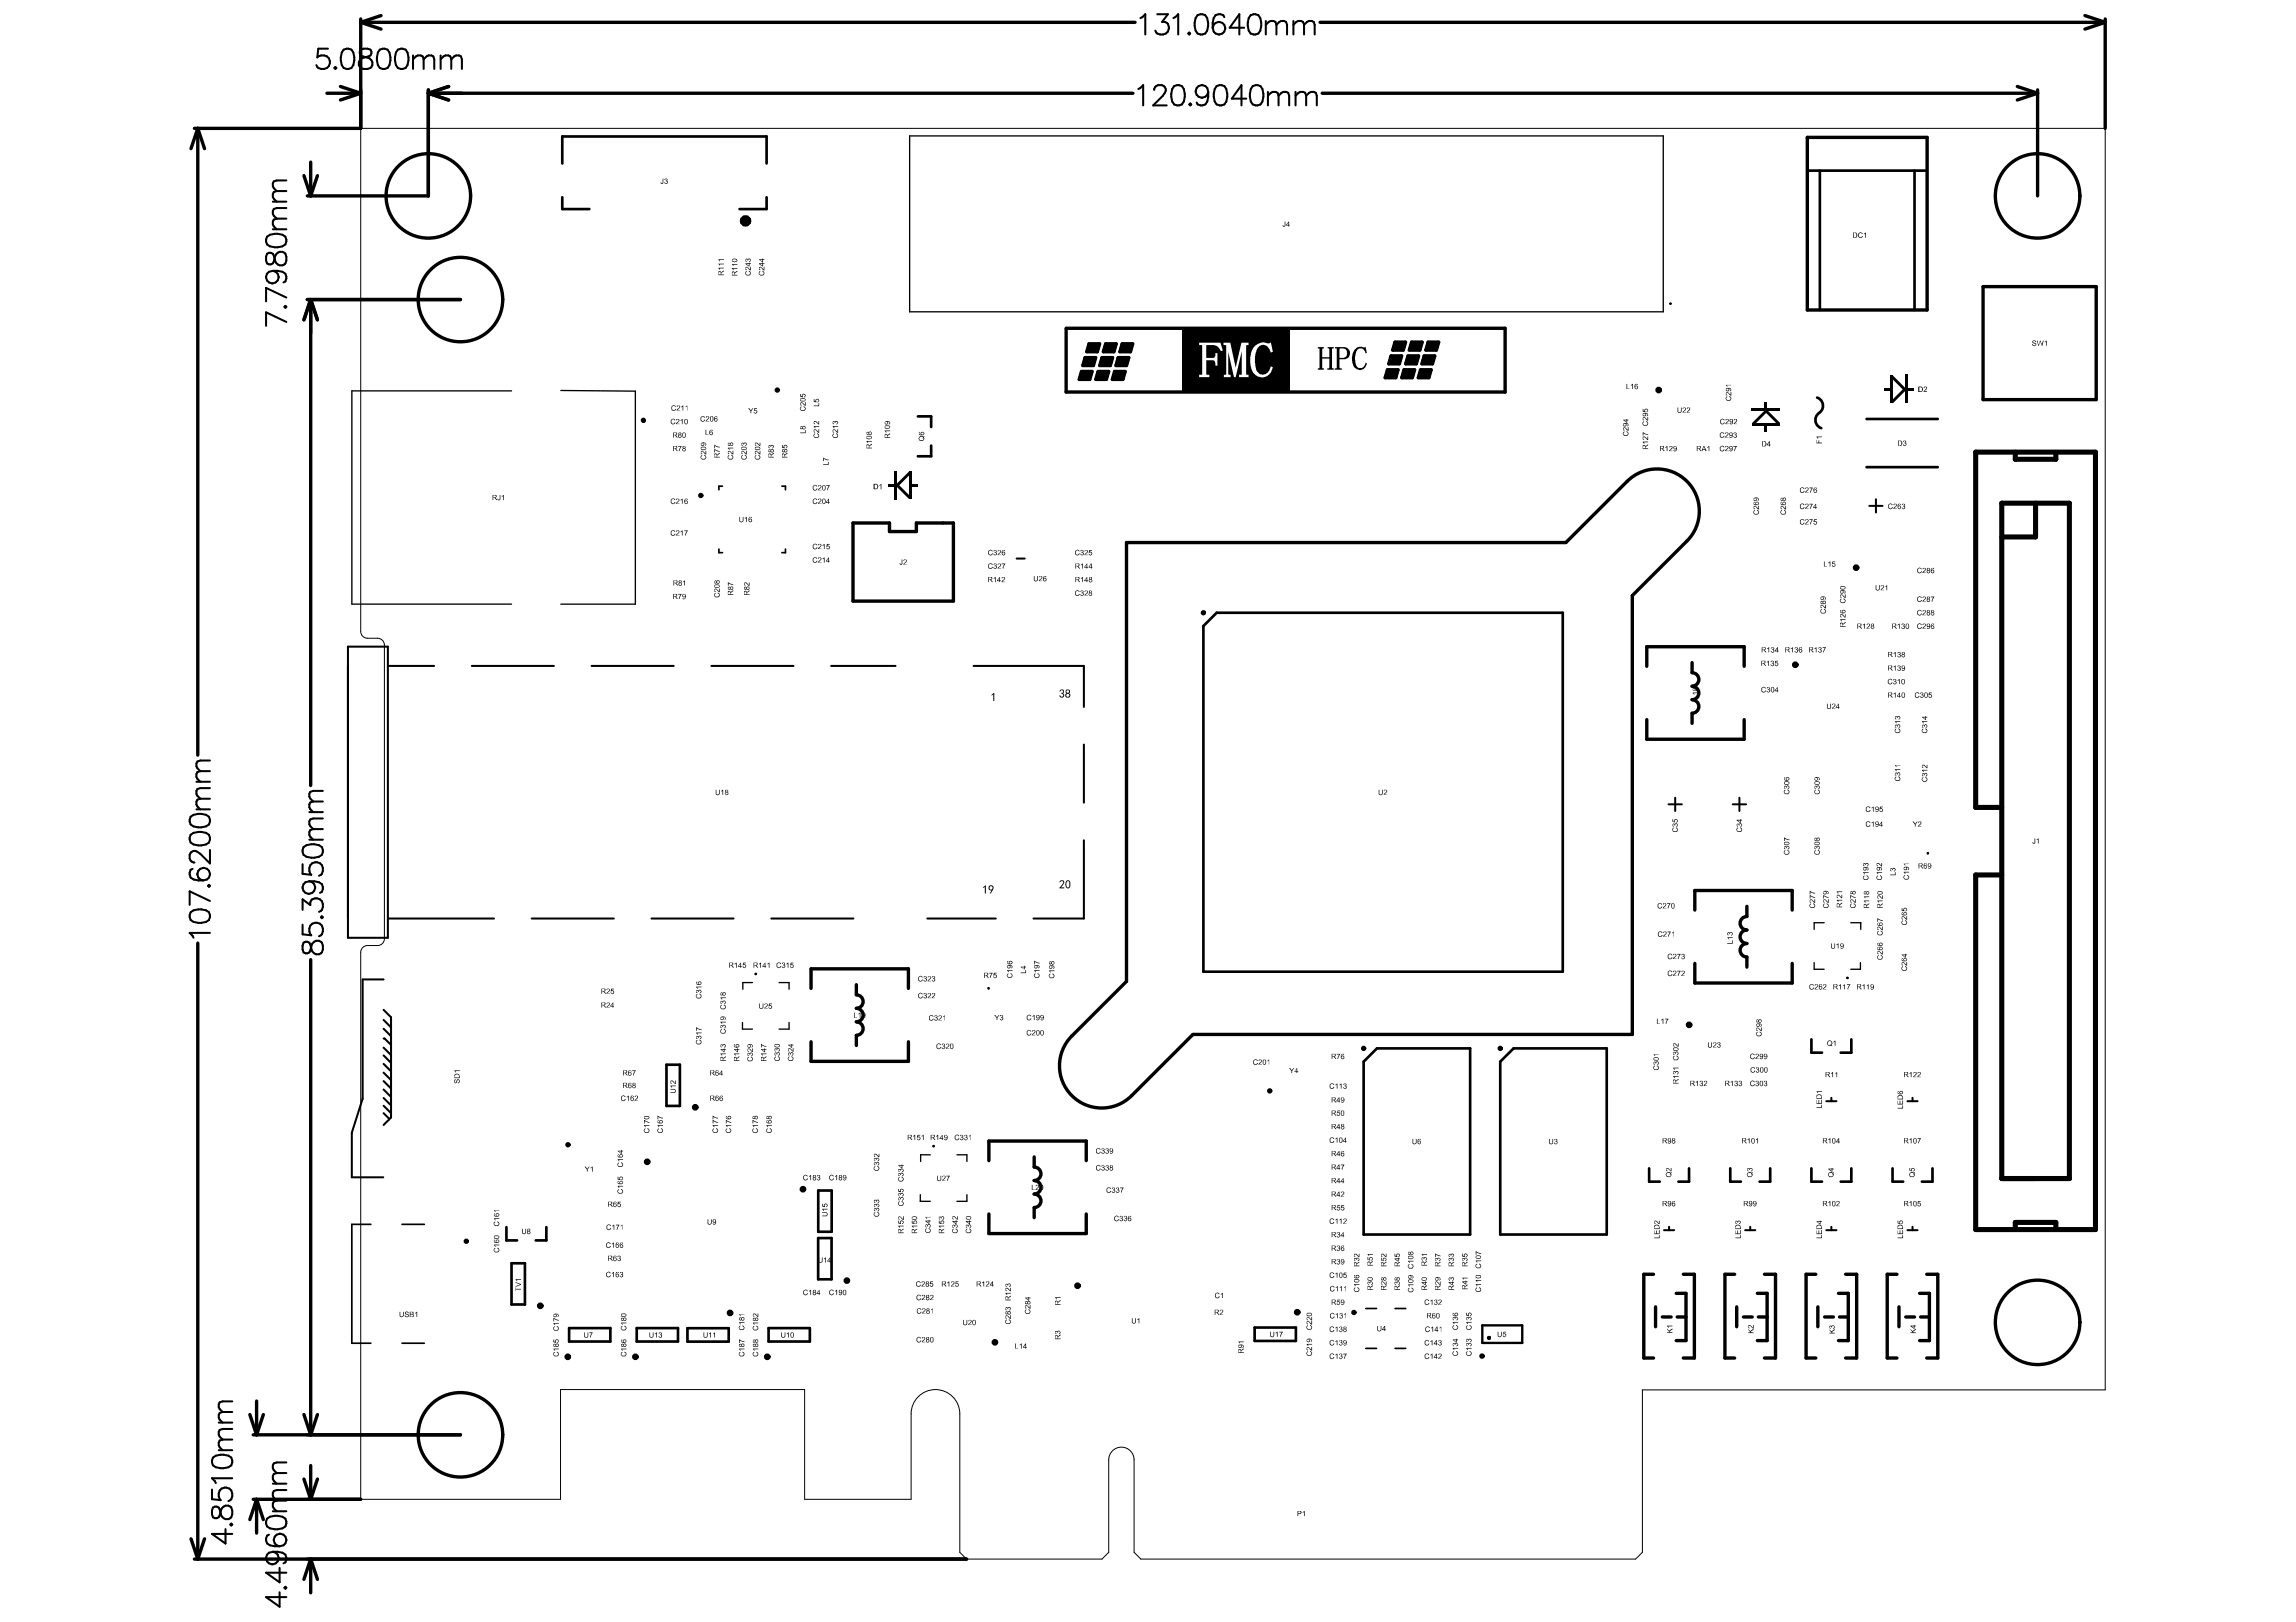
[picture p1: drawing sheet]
<svg xmlns="http://www.w3.org/2000/svg" width="297mm" height="210mm" viewBox="0 0 297 210" stroke-linecap="round" stroke-linejoin="round" font-family="sans-serif">
<path d="M46.7 16.6h225.7v163.3h-59.9v21l-.9 .9h-64l-.9-.9v-12a1.64 1.64 0 0 0-1.6-1.6 1.64 1.64 0 0 0-1.7 1.6v12l-.8 .9h-17.6l-.8-.9v-17.9a3.1 3.1 0 0 0-3.2-3.2 3.1 3.1 0 0 0-3.1 3.2v11h-13.8v-14.2h-31.6v14.2h-25.8v-70.8a.87 .87 0 0 1 .8-.8h1.4a.87 .87 0 0 0 .8-.9v-38a.87 .87 0 0 0-.8-.9h-1.4a.87 .87 0 0 1-.8-.9z" fill="none" stroke="#000" stroke-width=".13"/>
<g fill="none" stroke="#000" stroke-width=".26">
<path d="M131.5 72.3h1.1M241.8 65.5h1.8M242.7 64.6v1.7M45 83.7h5.2v37.7h-5.2zM50.2 86.2h6M61 86.2h10.7M76.5 86.2h10.7M92 86.2h10.7M107.5 86.2h8.4M126 86.2h14.2v5.3M140.2 96.4v7.5M50.2 118.9h13.7"/>
<path d="M68.8 118.9h10.6M84.3 118.9h10.6M99.8 118.9h10.6M120 118.9h8.8M140.2 108.7v10.2h-6.5M215.9 104.1h1.7M216.7 103.2v1.7M224.2 104.1h1.7M225 103.2v1.7M49.6 126.7h-2.7v15.5M49.6 130.7l1 .9v13l-1 1M49.6 139.9l1 .9"/>
<path d="M49.6 138.8l1 1M49.6 137.7l1 .9M49.6 136.6l1 .9M49.6 135.6l1 .9M49.6 134.4h.2l.8 .8M49.6 133.1l1 .9M49.6 132l1 .9M46.9 142.2l-1.4 4.4v5.8h4.1M49.6 144.1l.7 .7v.1M49.6 143.1l1 1M49.6 142.1l1 .9M49.6 141l1 1"/>
<path d="M215.3 159.2h1.3M215.9 158.8v.4M225.8 159.2h1.3M226.4 158.8v.4M236.3 142.5h1.3M236.3 159.2h1.3M236.9 142.1v.4M236.9 158.8v.4M246.8 142.5h1.3M246.8 159.2h1.3M247.4 142.1v.4M247.4 158.8v.4"/>
</g>
<g fill="none" stroke="#000" stroke-width=".44">
<path d="M25.6 16.6l.9 2.6M25.6 16.6l-.9 2.6M25.6 16.6v81.1M42.3 12.1h4.4M44 11.2l2.7 .9M46.7 2.5v14.1h-21.6M46.7 2.9l2.6 .9M46.7 2.9h100.1M46.7 12.1l-2.7 .8M49.3 2l-2.6 .9M55.4 11.6v13.8h-15.6M55.4 12.1l2.6 .8"/>
<path d="M55.4 12.1h91.2M58 11.2l-2.6 .9M170.8 2.9h101.6M171.1 12.1h92.5M233.8 17.8h15.5v22.3h-15.5zM261 11.2l2.6 .9M263.6 12.1l-2.6 .8M263.6 11.6v13.8M269.7 2l2.7 .9M272.4 2.9l-2.7 .9M272.4 2.5v14.1M39.3 22.7l.9 2.7"/>
<path d="M39.8 38.8h19.8M40.2 38.8l.9 2.6M40.2 38.8l-.9 2.6M40.2 21v4.4M40.2 38.8v62.9M41.1 22.7l-.9 2.7M256.6 37.1h14.6v14.6h-14.6zM137.9 42.5h56.8v8.2h-56.8v-8.2M139.9 48.1h1.4l-.3 1h-1.4zM140 48.1h1.2l-.3 .9h-1.2zM140 48.2h1.1l-.2 .8h-1.1zM140.1 48.3h.9l-.2 .6h-.9z"/>
<path d="M140.1 48.3h.8l-.1 .5h-.8zM140.2 48.4h.6l-.1 .4h-.6zM140.2 48.5h.6l-.1 .2h-.6zM140.3 48.5h.4l-.1 .1h-.4zM140.4 46.3h1.3l-.2 1h-1.4zM140.4 46.3h1.3l-.3 .9h-1.2zM140.5 46.4h1.1l-.2 .8h-1.1zM140.5 46.5h1l-.2 .6h-1zM140.6 46.5h.8l-.1 .5h-.9zM140.6 46.6h.7l-.1 .4h-.7zM140.7 46.7h.5v.2h-.6zM140.7 46.7h.4v.1h-.4z"/>
<path d="M140.9 44.5h1.4l-.3 1h-1.4zM140.9 44.6h1.3l-.3 .9h-1.2zM141 44.6h1.1l-.2 .8h-1.1zM141 44.7h1l-.2 .6h-.9zM141.1 44.8h.8l-.1 .5h-.9zM141.1 44.8h.7l-.1 .4h-.7zM141.2 44.9h.5v.2h-.6zM141.2 45h.4v.1h-.4zM142.1 48.1h1.3l-.3 1h-1.3zM142.1 48.1h1.2l-.2 .9h-1.2zM142.2 48.2h1.1l-.3 .8h-1.1zM142.2 48.3h1l-.2 .6h-1z"/>
<path d="M142.3 48.3h.8l-.2 .5h-.8zM142.3 48.4h.7l-.1 .4h-.7zM142.4 48.5h.5l-.1 .2h-.5zM142.4 48.5h.4v.1h-.4zM142.6 46.3h1.3l-.3 1h-1.3zM142.6 46.3h1.3l-.3 .9h-1.2zM142.7 46.4h1.1l-.3 .8h-1zM142.7 46.5h1l-.2 .6h-1zM142.8 46.5h.8l-.2 .5h-.8zM142.8 46.6h.7l-.1 .4h-.7zM142.9 46.7h.5l-.1 .2h-.5zM142.9 46.7h.4v.1h-.4z"/>
<path d="M143 44.5h1.4l-.3 1h-1.4zM143.1 44.6h1.2l-.2 .9h-1.3zM143.1 44.6h1.1l-.2 .8h-1.1zM143.2 44.7h.9l-.1 .6h-1zM143.2 44.8h.9l-.2 .5h-.8zM143.3 44.8h.7l-.1 .4h-.7zM143.3 44.9h.6l-.1 .2h-.5zM143.4 45h.4v.1h-.4zM144.2 48.1h1.4l-.3 1h-1.4zM144.2 48.1h1.3l-.3 .9h-1.2zM144.3 48.2h1.1l-.2 .8h-1.1zM144.3 48.3h1l-.2 .6h-.9z"/>
<path d="M144.4 48.3h.8l-.1 .5h-.8zM144.4 48.4h.7l-.1 .4h-.7zM144.5 48.5h.5v.2h-.6zM144.5 48.5h.5l-.1 .1h-.4zM144.7 46.3h1.3l-.3 1h-1.3zM144.7 46.3h1.2l-.2 .9h-1.2zM144.8 46.4h1.1l-.3 .8h-1.1zM144.8 46.5h1l-.2 .6h-1zM144.9 46.5h.8l-.2 .5h-.8zM144.9 46.6h.7l-.1 .4h-.7zM145 46.7h.5l-.1 .2h-.5zM145 46.7h.4v.1h-.4z"/>
<path d="M145.2 44.5h1.3l-.3 1h-1.3zM145.2 44.6h1.3l-.3 .9h-1.2zM145.3 44.6h1.1l-.3 .8h-1zM145.3 44.7h1l-.2 .6h-1zM145.4 44.8h.8l-.1 .5h-.9zM145.4 44.8h.7l-.1 .4h-.7zM145.5 44.9h.5v.2h-.6zM145.5 45h.4v.1h-.4zM179.5 47.9h1.4l-.3 1h-1.4zM179.5 47.9h1.3l-.3 .9h-1.2zM179.6 48h1.1l-.2 .7h-1.1zM179.6 48.1h1l-.2 .6h-.9z"/>
<path d="M179.7 48.1h.8l-.1 .5h-.8zM179.7 48.2h.7l-.1 .4h-.7zM179.8 48.2h.5v.3h-.6zM179.8 48.3h.5l-.1 .1h-.4zM180 46.1h1.3l-.3 1h-1.3zM180 46.1h1.2l-.2 .9h-1.2zM180.1 46.2h1.1l-.3 .8h-1.1zM180.1 46.3h1l-.2 .6h-1zM180.2 46.3h.8l-.2 .5h-.8zM180.2 46.4h.7l-.1 .4h-.7zM180.3 46.5h.5l-.1 .2h-.5zM180.3 46.5h.4v.1h-.4z"/>
<path d="M180.5 44.3h1.3l-.3 1h-1.3zM180.5 44.3h1.3l-.3 .9h-1.2zM180.6 44.4h1.1l-.3 .8h-1zM180.6 44.5h1l-.2 .6h-1zM180.7 44.5h.8l-.2 .5h-.8zM180.7 44.6h.7l-.1 .4h-.7zM180.8 44.7h.5v.2h-.6zM180.8 44.7h.4v.1h-.4zM181.6 47.9h1.4l-.3 1h-1.3zM181.7 47.9h1.2l-.2 .9h-1.3zM181.7 48h1.1l-.2 .7h-1.1zM181.8 48.1h1l-.2 .6h-1z"/>
<path d="M181.8 48.1h.9l-.2 .5h-.8zM181.9 48.2h.7l-.1 .4h-.7zM181.9 48.2h.6l-.1 .3h-.5zM182 48.3h.4v.1h-.4zM182.2 46.1h1.3l-.3 1h-1.3zM182.2 46.1h1.2l-.2 .9h-1.3zM182.3 46.2h1l-.2 .8h-1.1zM182.3 46.3h1l-.2 .6h-1zM182.4 46.3h.8l-.2 .5h-.8zM182.4 46.4h.7l-.1 .4h-.7zM182.5 46.5h.5l-.1 .2h-.5zM182.5 46.5h.4v.1h-.4z"/>
<path d="M182.6 44.3h1.4l-.3 1h-1.4zM182.7 44.3h1.2l-.3 .9h-1.2zM182.7 44.4h1.1l-.2 .8h-1.1zM182.8 44.5h.9l-.2 .6h-.9zM182.8 44.5h.8l-.1 .5h-.8zM182.9 44.6h.7l-.2 .4h-.6zM182.9 44.7h.6l-.1 .2h-.6zM183 44.7h.4l-.1 .1h-.4zM183.8 47.9h1.3l-.2 1h-1.4zM183.8 47.9h1.3l-.3 .9h-1.2zM183.9 48h1.1l-.2 .7h-1.1zM183.9 48.1h1l-.2 .6h-1z"/>
<path d="M184 48.1h.8l-.1 .5h-.9zM184 48.2h.7l-.1 .4h-.7zM184.1 48.2h.5v.3h-.6zM184.1 48.3h.4v.1h-.4zM184.2 46.1h1.4l-.3 1h-1.3zM184.3 46.1h1.2l-.2 .9h-1.3zM184.3 46.2h1.1l-.2 .8h-1.1zM184.4 46.3h1l-.2 .6h-1zM184.4 46.3h.9l-.2 .5h-.8zM184.5 46.4h.7l-.1 .4h-.7zM184.5 46.5h.6l-.1 .2h-.5zM184.6 46.5h.4v.1h-.4z"/>
<path d="M184.8 44.3h1.3l-.3 1h-1.3zM184.8 44.3h1.2l-.2 .9h-1.2zM184.9 44.4h1.1l-.3 .8h-1.1zM184.9 44.5h1l-.2 .6h-1zM185 44.5h.8l-.2 .5h-.8zM185 44.6h.7l-.1 .4h-.7zM185.1 44.7h.5l-.1 .2h-.5zM185.1 44.7h.4v.1h-.4zM110.4 67.7h4.7v1.1h3.5v-1.1h4.7v10.1h-12.9zM210.5 62.3l-7.9 7.9h-56.9v56.8l-7 7.1M218.2 70l-7 7.1v56.8h-56.9l-7.9 7.9M213 86.2v-2.5h12.6v2.5"/>
<path d="M213 93.1v2.6h12.6v-2.6M218.9 85.7v1.4M218.9 92.3v1.3M219.3 117.8v-2.6h12.6v2.6M226 117.3v1.3M25.6 122v79.8M40.2 124.2v61.5M104.9 127.9v-2.5h12.6v2.5M104.9 134.8v2.5h12.6v-2.5M110.8 127.4v1.3M110.8 134v1.3M219.3 124.7v2.5h12.6v-2.5"/>
<path d="M226 123.8v1.4M127.9 150.2v-2.5h12.6v2.5M127.9 157.1v2.5h12.6v-2.5M133.8 149.7v1.3M133.8 156.3v1.3M213.9 164.9h-1.2v10.8h1.2M214.2 169.1v2.6M215.1 170.4h1.1M216.9 167.4h1.2v6.1h-1.2M217 170.4h1.1M217.8 164.9h1.4v10.8h-1.4M224.4 164.9h-1.2v10.8h1.2"/>
<path d="M224.7 169.1v2.6M225.6 170.4h1.1M227.4 167.4h1.2v6.1h-1.2M227.5 170.4h1.1M228.3 164.9h1.4v10.8h-1.4M234.9 164.9h-1.2v10.8h1.2M235.2 169.1v2.6M236.1 170.4h1.1M237.8 167.4h1.3v6.1h-1.3M238 170.4h1.1M238.8 164.9h1.4v10.8h-1.4M245.4 164.9h-1.2v10.8h1.2"/>
<path d="M245.7 169.1v2.6M246.6 170.4h1.1M248.3 167.4h1.3v6.1h-1.3M248.5 170.4h1.1M249.3 164.9h1.4v10.8h-1.4M24.7 199.1l.9 2.7M26.5 199.1l-.9 2.7M32.3 183.1l.9 2.6M32.8 185.7h26.8M32.8 194h13.9M33.2 194l.9 2.6M33.2 194l-.9 2.6"/>
<path d="M33.2 181.3v4.4M33.2 194v4.4M34.1 183.1l-.9 2.6M39.3 183.1l.9 2.6M39.3 191.4l.9 2.6M40.2 189.7v4.3M41.1 183.1l-.9 2.6M41.1 191.4l-.9 2.6M25.1 201.8h99.9M40.2 201.8v4.3M40.2 201.8l.9 2.6M40.2 201.8l-.9 2.6"/>
</g>
<g fill="none" stroke="#000" stroke-width=".34">
<path d="M72.7 21.2v-3.5h26.5v3.5M72.7 25.5v1.6h3.5M99.2 25.5v1.6h-3.5M233.8 22.1h15.5M235.4 22.1v18M247.7 22.1v18M118.7 53.9h1.8v1.4M120.5 57.7v1.3h-1.8M241.5 54.2h9.2M241.5 60.5h9.2M155.7 81l1.7-1.7h44.8v46.4h-46.5zM86.2 137.8h1.8v5.3h-1.8z"/>
<path d="M176.4 137.4l1.7-1.7h12.1v24.1h-13.8zM194.1 137.4l1.7-1.7h12.1v24.1h-13.8zM234.3 134.5v1.7h1.4M239.5 134.5v1.7h-1.4M65.5 158.8v1.7h1.4M70.7 158.8v1.7h-1.4M105.9 154.1h1.7v5.3h-1.7zM213.4 151.2v1.7h1.3M218.5 151.2v1.7h-1.4M223.8 151.2v1.7h1.4M229 151.2v1.7h-1.4M234.3 151.2v1.7h1.4"/>
<path d="M239.5 151.2v1.7h-1.4M244.8 151.2v1.7h1.4M250 151.2v1.7h-1.4M66.2 163.5h1.7v5.3h-1.7zM73.6 171.9h5.4v1.7h-5.4zM82.4 171.9h5.3v1.7h-5.3zM88.9 171.9h5.4v1.7h-5.4zM99.4 171.9h5.4v1.7h-5.4zM105.8 160.2h1.8v5.4h-1.8zM162.3 171.8h5.4v1.7h-5.4z"/>
</g>
<g fill="none" stroke="#000" stroke-width=".17">
<path d="M117.7 17.6h97.5v22.8h-97.5zM66.2 50.6h-20.7v27.6h20.7M72.6 50.5l9.6 .1v27.6h-9.6M236 119.4h-1.3v.9M239.4 119.4h1.3v.9M96.1 132.3v.9h1.2M97.3 127.2h-1.2v.8M100.8 127.2h1.3v.8M102.1 132.3v.9h-1.3M234.7 124.6v.8h1.3M240.7 124.6v.8h-1.3M119.1 154.6v.9h1.3"/>
<path d="M120.4 149.4h-1.3v.9M123.8 149.4h1.3v.9M125.1 154.6v.9h-1.3"/>
</g>
<path d="M93 71.1v.4h.5M93.5 62.9h-.5v.5M101.2 62.9h.4v.5M101.6 71.1v.4h-.4M48 158.4h-2.5v15.4h2.5M52 158.4h2.9M52 173.8h2.9M176.7 174.5h1.4M176.7 169.3h1.4M180.5 174.5h1.4M180.5 169.3h1.4" fill="none" stroke="#000" stroke-width=".22"/>
<path d="M191.8 171.5h5.1v2.3h-5.1z" fill="none" stroke="#000" stroke-width=".31"/>
<path d="M260.7 58.5v.9h5.3v-.8M263.3 65.1v4.4h-4.3M259 104.5h-3.4v-46h15.5v100.6h-15.5M259 113.2h-3.4v45.9M259 152.4v-87.3h8.7v87.4h-8.7M260.7 159.1v-.9h5.3v.9" fill="none" stroke="#000" stroke-width=".66"/>
<g fill="#000">
<path d="M153 42.5h13.8v8.2h-13.8z" fill-rule="evenodd"/>
<path d="M228.3 53.2l.3-.2 1.7 1.7-.3 .3z" fill-rule="evenodd"/>
<path d="M228.3 55h.3v.8h-.3z" fill-rule="evenodd"/>
<path d="M228.3 52.1h.3v.8h-.3z" fill-rule="evenodd"/>
<path d="M226.7 54.7l1.7-1.7 .3 .2-1.7 1.8z" fill-rule="evenodd"/>
<path d="M243.8 50.2h.8v.3h-.8z" fill-rule="evenodd"/>
<path d="M244.9 48.6l1.7 1.7-.2 .3-1.8-1.7z" fill-rule="evenodd"/>
<path d="M244.6 51.9l1.8-1.7 .2 .3-1.7 1.7z" fill-rule="evenodd"/>
<path d="M246.7 50.2h.8v.3h-.8z" fill-rule="evenodd"/>
<path d="M115 62.7h.8v.3h-.8z" fill-rule="evenodd"/>
<path d="M115.9 62.7l1.7-1.7 .3 .3-1.8 1.7z" fill-rule="evenodd"/>
<path d="M115.9 62.9l.2-.3 1.8 1.7-.3 .3z" fill-rule="evenodd"/>
<path d="M117.9 62.7h.8v.3h-.8z" fill-rule="evenodd"/>
</g>
<path d="M226.7 54.9h3.6M244.7 48.6v3.6M117.8 61v3.6" fill="none" stroke="#000" stroke-width=".35"/>
<path d="M226.6 53h3.6M246.6 48.5v3.6M115.9 61.1v3.6" fill="none" stroke="#000" stroke-width=".33"/>
<g fill="#fff">
<path d="M155.1 44.3h2.8l.3 1.1h-.2l-.2-.2a1.09 1.09 0 0 0-.8-.5h-.9v1.6h.9l.2-.2v-.4h.3v1.6h-.3v-.6l-.2-.1h-.9v1.8v.1h.4v.3h-1.4v-.3h.4v-3.8h-.4z"/>
<path d="M158.3 44.3h.9l.7 3.3 .7-3.3h.9v.4h-.3v3.8h.3v.3h-1.2v-.3h.3v-3.1l-.7 3.4h-.3l-.7-3.3v2.9v.1h.3v.3h-.9v-.3h.3v-3.8h-.3z"/>
<path d="M162.4 44.7a1.7 1.7 0 0 1 1.7-.3l.3-.1 .3 1.2-.3 .1a.96 .96 0 0 0-1.5-.8v.1a2.86 2.86 0 0 0-.5 2.6 .96 .96 0 0 0 1 1 .96 .96 0 0 0 1-1v-.1l.2 .2a1.41 1.41 0 0 1-1.5 1.2 1.41 1.41 0 0 1-1.3-1.4l-.1-.7a3.2 3.2 0 0 1 .7-2z"/>
</g>
<g fill="#000">
<path d="M85.7 23.1h.1v.4a.17 .17 0 0 1-.1 .3 .17 .17 0 0 1-.2-.2l.1 .1h.1zM86 23.2a.19 .19 0 0 1 .3-.1 .19 .19 0 0 1 0 .3 .21 .21 0 0 1 0 .4 .22 .22 0 0 1-.4-.2h.1a.15 .15 0 0 0 .2 .1 .15 .15 0 0 0 .1-.1 .15 .15 0 0 0-.2-.1v-.1a.12 .12 0 0 0 .2-.1 .14 .14 0 0 0-.2-.2 .12 .12 0 0 0-.1 .2h-.1zM92.9 34.6h.7v.1h-.5l.1 .1-.1 .1zM92.9 34.1h.7v.1h-.5l.1 .1h-.1zM92.9 33.6h.7h-.5l.1 .1-.1 .1zM94.7 34.7h.7v.1h-.6l.1 .1-.1 .1zM94.7 34.2h.7v.1h-.6h.1l-.1 .1zM96.4 35.2l.1-.1 .1 .1a.24 .24 0 0 0 0 .3 .24 .24 0 0 0 .3 0h.1l.1-.2-.2-.1v-.2a.34 .34 0 0 1 .2 .6 .34 .34 0 0 1-.6 0l-.1-.2zM96.4 34.6h.1a.27 .27 0 0 1 .4 .2l.2 .1v-.4v.5l-.2-.1a.22 .22 0 0 0-.2-.2 .22 .22 0 0 0-.2 0l.1 .3-.2-.1zM96.4 33.6l.1-.1 .2 .1a.24 .24 0 0 1 .4-.1 .24 .24 0 0 1-.2 .4v-.1a.15 .15 0 0 0 .2-.1 .15 .15 0 0 0-.2-.2 .15 .15 0 0 0-.1 .2h-.1a.11 .11 0 0 0-.1-.1 .11 .11 0 0 0-.1 .1 .11 .11 0 0 0 .1 .1v.1l-.2-.1zM98.2 35.2l.1-.1 .1 .1a.24 .24 0 0 0-.1 .3 .24 .24 0 0 0 .4 0h.1v-.2l-.2-.1v-.2a.34 .34 0 0 1 .2 .6 .34 .34 0 0 1-.5 0l-.2-.2zM98.2 34.6a.27 .27 0 0 1 .5 .2l.1 .1v-.4h.1v.5l-.3-.1a.22 .22 0 0 0-.1-.2 .22 .22 0 0 0-.3 0l.2 .3-.2-.1z"/>
<path d="M166.2 28.7h.1v.4a.17 .17 0 0 1-.1 .3 .18 .18 0 0 1-.2-.3l.1 .2 .1-.1zM240.4 30.2a.33 .33 0 0 1 .6 .1h-.1a.26 .26 0 0 0-.4 0 .26 .26 0 0 0 .2 .4l.3-.2a.34 .34 0 0 1-.5 .2 .34 .34 0 0 1-.1-.5zM241.1 30.2l.3-.1v.7h-.1v-.6l-.1 .1zM86.8 54.4a.27 .27 0 0 1 .3-.2 .27 .27 0 0 1 .2 .2 .24 .24 0 0 0-.4-.1 .24 .24 0 0 0 0 .4l.1 .1h.2l.1-.1h.1a.34 .34 0 0 1-.5 .2 .34 .34 0 0 1-.1-.5zM86.9 52.6a.27 .27 0 0 1 .3-.2 .27 .27 0 0 1 .2 .3h-.1a.24 .24 0 0 0-.3-.1 .24 .24 0 0 0 0 .4l.3 .1v-.2h.2a.34 .34 0 0 1-.5 .3 .34 .34 0 0 1-.1-.5zM87.5 54.3a.24 .24 0 0 1 .4 0 .24 .24 0 0 1-.2 .4l-.1 .1 .3 .1h-.5l.1-.2a.28 .28 0 0 0 .2-.4h-.1v.1h-.1zM87.6 52.5a.24 .24 0 0 1 .3 .1 .24 .24 0 0 1-.1 .3l-.1 .2h.3h-.5l.1-.1a.28 .28 0 0 0 .2-.5h-.1v.2h-.1zM87.7 57.7h.5l-.3 .7h-.1v-.2l.3-.4h-.4zM88 54.4l.3-.2v.7h-.1v-.5h-.1zM88.1 52.6l.3-.1v.6h-.1v-.5l-.1 .1zM88.7 52.6l.2-.1v.6v-.5l-.2 .1zM90.7 59l.1-.1v.1a.24 .24 0 0 0 0 .3 .24 .24 0 0 0 .4 0l.1-.2-.2-.1v-.1a.34 .34 0 0 1 .2 .5 .34 .34 0 0 1-.5 0l-.2-.2z"/>
<path d="M90.7 58.4a.27 .27 0 0 1 .5 .2l.1 .1v-.4h.1v.5l-.3-.1a.22 .22 0 0 0-.1-.2 .22 .22 0 0 0-.3 .1l.1 .2-.1-.1zM90.6 54h.1a.27 .27 0 0 1 .2-.2 .27 .27 0 0 1 .3 .3h-.1a.24 .24 0 0 0-.3-.1 .24 .24 0 0 0 0 .4v.1h.2l.1-.2h.1a.34 .34 0 0 1-.4 .3 .34 .34 0 0 1-.2-.5zM91.3 55.6h.1v.6l.3 .1h-.4zM91.3 53.9a.24 .24 0 0 1 .4 .1 .24 .24 0 0 1-.2 .3l-.1 .2h.4h-.5l.1-.1a.28 .28 0 0 0 .2-.5h-.1l-.1 .2h-.1zM92.4 58.1l.7 .3v.1l-.3-.1-.3-.2v.4h-.1zM92.4 57.5l.4 .3h.3v.1l-.5-.1-.1-.1v.3h-.1zM94.2 59l.1-.1v.1a.24 .24 0 0 0 0 .3 .24 .24 0 0 0 .3 0h.2v-.2l-.2-.1v-.1a.34 .34 0 0 1 .2 .5 .34 .34 0 0 1-.5 0l-.2-.2zM94.2 58.4a.27 .27 0 0 1 .4 .2l.2 .1v-.4h.1v.5l-.3-.1a.22 .22 0 0 0-.1-.2 .22 .22 0 0 0-.3 .1l.1 .2-.1-.1zM94.2 57.9h.7v.1h-.6l.1 .1-.1 .1zM95.9 59l.1-.1 .1 .1a.24 .24 0 0 0-.1 .3 .24 .24 0 0 0 .4 0h.1v-.2l-.1-.1v-.1a.34 .34 0 0 1 .2 .5 .34 .34 0 0 1-.6 0l-.1-.2zM95.9 58.4h.1a.27 .27 0 0 1 .4 .2l.1 .1v-.4h.1v.5l-.2-.1a.22 .22 0 0 0-.2-.2 .22 .22 0 0 0-.2 .1l.1 .2-.2-.1zM95.9 57.4l.1-.1 .2 .1a.24 .24 0 0 1 .4 0 .24 .24 0 0 1-.2 .3v-.1a.15 .15 0 0 0 .1-.1 .15 .15 0 0 0-.1-.2 .15 .15 0 0 0-.1 .2h-.1a.11 .11 0 0 0-.1-.1 .11 .11 0 0 0-.1 .1 .11 .11 0 0 0 .1 .1v.1l-.2-.1z"/>
<path d="M96.8 52.8h.1l.2 .3 .3-.3-.2 .4v.3h-.1v-.3zM97.7 59l.1-.1v.1a.24 .24 0 0 0 0 .3 .24 .24 0 0 0 .3 0h.1l.1-.2-.2-.1v-.1a.34 .34 0 0 1 .2 .5 .34 .34 0 0 1-.5 0l-.2-.2zM97.7 58.4a.27 .27 0 0 1 .4 .2l.2 .1v-.4h.1v.5l-.3-.1a.22 .22 0 0 0-.1-.2 .22 .22 0 0 0-.3 .1l.1 .2-.1-.1zM97.7 57.3a.38 .38 0 0 1 .5 .3h.1v-.3h.1v.4h-.2l-.1-.1a.28 .28 0 0 0-.4-.1l.1 .2-.1-.1zM97.6 52.8h.3v.1h-.2l-.1 .2a.23 .23 0 0 1 .3 .1 .23 .23 0 0 1-.1 .3 .23 .23 0 0 1-.3-.2h.1a.17 .17 0 0 0 .2 .1 .17 .17 0 0 0 0-.3 .17 .17 0 0 0-.2 .1zM99.4 57.7l.1-.1 .2 .1a.24 .24 0 0 1 .4 0 .24 .24 0 0 1-.2 .3v-.1a.15 .15 0 0 0 .1-.1 .15 .15 0 0 0-.1-.1 .15 .15 0 0 0-.1 .2h-.1a.11 .11 0 0 0-.1-.2 .11 .11 0 0 0-.1 .1 .11 .11 0 0 0 .1 .1v.1l-.2-.1zM101.2 57.6h.1v.3h.1a.23 .23 0 0 1 .2-.3 .23 .23 0 0 1 .3 .2 .23 .23 0 0 1-.3 .2v-.1a.14 .14 0 0 0 .2-.2 .15 .15 0 0 0-.3 0 .14 .14 0 0 0 0 .2v.1l-.3-.1zM103.5 52.7l.1-.1 .1 .1a.24 .24 0 0 0-.1 .4 .24 .24 0 0 0 .4-.1h.1v-.2l-.1-.1v-.1a.34 .34 0 0 1 .2 .5 .34 .34 0 0 1-.6 0l-.1-.2zM103.5 52.1h.1a.27 .27 0 0 1 .4 .2l.1 .1v-.4h.1v.5l-.2-.1a.22 .22 0 0 0-.2-.2 .22 .22 0 0 0-.2 .1l.1 .2-.2-.1zM103.5 51h.1v.3h.2a.23 .23 0 0 1 .1-.3 .23 .23 0 0 1 .3 .2 .23 .23 0 0 1-.2 .2v-.1a.16 .16 0 0 0 .1-.2 .16 .16 0 0 0-.2-.1 .16 .16 0 0 0-.1 .3l.1 .1-.4-.1zM103.5 56h.6v-.3h.1v.4h-.7zM105.3 56.2l.1-.1 .1 .1a.24 .24 0 0 0-.1 .3 .24 .24 0 0 0 .4 0h.1v-.2l-.2-.1v-.1a.34 .34 0 0 1 .2 .5 .34 .34 0 0 1-.5 0l-.2-.2z"/>
<path d="M105.3 55.6a.27 .27 0 0 1 .5 .2l.1 .1v-.4h.1v.5l-.3-.1a.22 .22 0 0 0-.1-.2 .22 .22 0 0 0-.3 .1l.2 .2-.2-.1zM105.3 54.5a.38 .38 0 0 1 .5 .3h.1v-.3h.1v.4h-.2v-.1a.28 .28 0 0 0-.5-.1l.2 .2-.2-.1zM105.3 51.6h.1v.3l.1 .1a.23 .23 0 0 1 .2-.4 .23 .23 0 0 1 .3 .2 .23 .23 0 0 1-.2 .3v-.1a.15 .15 0 0 0 0-.2 .15 .15 0 0 0-.2 0 .15 .15 0 0 0 0 .2v.1l-.3-.1zM105.3 52.5h.6v-.3h.1v.4h-.7zM105.3 55.1h.7v.1h-.6l.1 .1-.1 .1zM106.5 59.2l.4 .2 .3 .1v.1h-.3l-.3-.3v.4h-.1zM107.7 56.2l.1-.1 .1 .1a.24 .24 0 0 0-.1 .3 .24 .24 0 0 0 .4 0h.1v-.2l-.1-.1v-.1a.34 .34 0 0 1 .2 .5 .34 .34 0 0 1-.6 0l-.1-.2zM107.7 55.6h.1a.27 .27 0 0 1 .4 .2l.1 .1v-.4h.1v.5l-.2-.1a.22 .22 0 0 0-.2-.2 .22 .22 0 0 0-.2 .1l.1 .2-.2-.1zM107.7 54.6l.1-.1 .2 .1a.24 .24 0 0 1 .4 0 .24 .24 0 0 1-.2 .3v-.1a.15 .15 0 0 0 .2-.1 .15 .15 0 0 0-.2-.1 .15 .15 0 0 0-.1 .1h-.1a.11 .11 0 0 0-.1-.1 .11 .11 0 0 0-.1 .1 .11 .11 0 0 0 .1 .1v.1l-.2-.1zM107.7 55.1h.7v.1h-.5v.1v.1zM112.1 57.1h.7v.1h-.6h.1l-.1 .1zM114.5 55.7h.7v.1h-.6l.1 .1-.1 .1z"/>
<path d="M166 46.4h.1v-.1h.1v.1h.1h-.1v.2l-.1-.1v.1l-.1-.1h.1zM166.4 46.4l.3-.1v.7h-.1v-.6l-.1 .1zM170.5 44.9h.8v.2h-.2v1.1h.9v-1l-.1-.1h-.1v-.2h.7v.2h-.2v2.5l.2 .1v.1h-.8v-.1h.2l.1-.1v-1.2h-.9v1.2l.2 .1v.1h-.8v-.1l.2-.1v-2.5h-.2zM175.2 45.3a1.18 1.18 0 0 1 1.4-.3l.1-.1 .1 .8h-.1l-.1-.1a.62 .62 0 0 0-.7-.5 .62 .62 0 0 0-.5 .6l-.1 .8a.97 .97 0 0 0 .6 1.1 .74 .74 0 0 0 .8-.7l.1 .1-.1 .3a.93 .93 0 0 1-1 .5 .93 .93 0 0 1-.7-.9l-.1-.8zM210 55.9l.1-.1 .1 .1a.24 .24 0 0 0-.1 .4 .24 .24 0 0 0 .4 0h.1v-.3l-.2-.1v-.1a.34 .34 0 0 1 .2 .5 .34 .34 0 0 1-.5 0l-.2-.2zM210 55.3a.31 .31 0 0 1 .5 .2l.1 .1v-.3h.1v.5l-.3-.2a.22 .22 0 0 0-.1-.2 .22 .22 0 0 0-.3 .1l.2 .2h-.2zM210.4 49.7h.1v.6h.3h-.4zM211 49.8l.3-.1v.6h-.1v-.5l-.1 .1zM212.5 54.6l.1-.1 .1 .1a.24 .24 0 0 0-.1 .4 .24 .24 0 0 0 .4 0h.1v-.3l-.1-.1v-.1a.34 .34 0 0 1 .2 .5 .34 .34 0 0 1-.6 0l-.1-.2zM212.6 56.5a.38 .38 0 0 1 .4 .3h.1v-.3h.1v.4h-.1l-.1-.1a.28 .28 0 0 0-.4-.1l.1 .2-.2-.1zM212.5 54.1h.1a.27 .27 0 0 1 .4 .1l.1 .1v-.3h.1v.4l-.2-.1a.22 .22 0 0 0-.2-.2 .22 .22 0 0 0-.2 .1l.1 .2h-.2zM212.5 55.9l.5 .3h.2v.1h-.2l-.4-.2v.3h-.1z"/>
<path d="M212.5 52.9h.1v.3h.2a.23 .23 0 0 1 .1-.3 .23 .23 0 0 1 .3 .2 .23 .23 0 0 1-.2 .3v-.1a.16 .16 0 0 0 .1-.2 .16 .16 0 0 0-.2-.1 .16 .16 0 0 0-.1 .2l.1 .2-.4-.1zM212.5 57.2h.7h-.5v.1v.1zM215.5 57.9l.2-.2v.7h-.1v-.5h-.1zM216 57.8a.24 .24 0 0 1 .4 0 .24 .24 0 0 1-.2 .4l-.1 .1 .3 .1h-.5l.2-.2a.28 .28 0 0 0 .1-.4l-.3 .1zM217 52.7h.1v.4a.18 .18 0 0 0 .2 .3 .18 .18 0 0 0 .2-.3v-.4h.1v.4a.27 .27 0 0 1-.3 .3 .27 .27 0 0 1-.3-.3zM217.7 52.8a.25 .25 0 0 1 .4 .1 .25 .25 0 0 1-.2 .3l-.1 .2h.3h-.5l.1-.1a.38 .38 0 0 0 .3-.5 .12 .12 0 0 0-.2 0 .12 .12 0 0 0 0 .1zM218.3 52.8a.24 .24 0 0 1 .3 0 .24 .24 0 0 1-.1 .4l-.2 .2h.3h-.4l.1-.2a.28 .28 0 0 0 .2-.4l-.3 .1zM220.9 57.9l.2-.2v.7v-.5h-.1zM222.5 57.9a.27 .27 0 0 1 .3-.2 .27 .27 0 0 1 .3 .2h-.1a.24 .24 0 0 0-.4-.1 .24 .24 0 0 0 0 .4l.1 .1h.2l.1-.1h.1a.34 .34 0 0 1-.5 .2 .34 .34 0 0 1-.1-.5zM222.5 56.1a.27 .27 0 0 1 .3-.2 .27 .27 0 0 1 .3 .2h-.1a.24 .24 0 0 0-.4 0 .24 .24 0 0 0 0 .4l.1 .1h.2l.1-.2h.1a.34 .34 0 0 1-.5 .3 .34 .34 0 0 1-.1-.6zM222.5 54.4h.1a.27 .27 0 0 1 .3-.2 .27 .27 0 0 1 .2 .2h-.1a.24 .24 0 0 0-.3-.1 .24 .24 0 0 0 0 .4v.1h.2l.1-.1h.2a.34 .34 0 0 1-.5 .2 .34 .34 0 0 1-.2-.5zM223.3 51.4l.1-.1 .1 .1a.24 .24 0 0 0-.1 .3 .24 .24 0 0 0 .4 0h.1v-.2l-.2-.1v-.1a.34 .34 0 0 1 .2 .5 .34 .34 0 0 1-.5 0l-.2-.2z"/>
<path d="M223.3 50.8a.27 .27 0 0 1 .5 .2l.1 .1v-.4h.1v.5l-.3-.1a.22 .22 0 0 0-.1-.2 .22 .22 0 0 0-.3 0l.2 .3-.2-.1zM223.2 57.8a.24 .24 0 0 1 .4 0 .24 .24 0 0 1-.2 .4l-.1 .1 .3 .1h-.4v-.2a.28 .28 0 0 0 .3-.4h-.2v.1h-.1zM223.2 56a.24 .24 0 0 1 .4 .1 .24 .24 0 0 1-.2 .3l-.1 .2h.3h-.4v-.1a.29 .29 0 0 0 .3-.5h-.2v.1h-.1zM223.2 54.3a.24 .24 0 0 1 .4 0 .24 .24 0 0 1-.1 .4l-.2 .1 .4 .1h-.5l.1-.2a.28 .28 0 0 0 .2-.4h-.1l-.1 .1h-.1zM223.3 49.8l.7 .1h-.6l.1 .1h-.1zM224.3 56a.2 .2 0 0 1 .3 0 .2 .2 0 0 1 0 .3 .23 .23 0 0 1 0 .3 .23 .23 0 0 1-.4-.1h.1a.15 .15 0 0 0 .2 .1 .15 .15 0 0 0 .1-.2 .15 .15 0 0 0-.2-.1v-.1a.11 .11 0 0 0 .2-.1 .11 .11 0 0 0-.2-.1 .11 .11 0 0 0-.1 .1h-.1zM224.3 54.3a.24 .24 0 0 1 .4 0 .24 .24 0 0 1-.1 .4l-.2 .1 .3 .1h-.4l.1-.2a.28 .28 0 0 0 .2-.4l-.3 .1zM224.2 57.7h.5l-.2 .4v.3h-.2l.1-.2 .2-.4h-.4zM235 56.9v.4h.3v-.3h.1v.3h.3v.1h-.7zM235 56.5h.7v.1h-.6l.1 .1-.1 .1zM246.2 57.1a.21 .21 0 0 1 .3-.1 .21 .21 0 0 1 .1 .3h-.1a.21 .21 0 0 1 0 .4 .21 .21 0 0 1-.3-.2h.1a.13 .13 0 0 0 .1 .1 .13 .13 0 0 0 .1-.1 .13 .13 0 0 0-.1-.1v-.1a.11 .11 0 0 0 .1-.1 .11 .11 0 0 0-.2-.1v.1zM248.9 50.1a.25 .25 0 0 1 .4 0 .25 .25 0 0 1-.2 .4l-.1 .1h.3v.1h-.4v-.1l.1-.1a.26 .26 0 0 0 .1-.4l-.1 .1z"/>
<path d="M262.9 44.2a.29 .29 0 0 1 .3-.2 .29 .29 0 0 1 .2 .3h-.1a.16 .16 0 0 0-.1-.2 .16 .16 0 0 0-.2 .2h.1a.24 .24 0 0 1 .3 .3 .24 .24 0 0 1-.3 .2l-.2-.1 .1-.2a.2 .2 0 0 0 .2 .2 .2 .2 0 0 0 .1-.2l-.3-.1zM263.5 44.1h.1l.1 .6 .2-.6h.1l.2 .6 .1-.6h.1l-.2 .6h-.1l-.1-.5-.2 .5h-.1zM264.5 44.2l.3-.1v.6h-.1v-.5l-.1 .1zM64.6 64.1h.1v.4a.2 .2 0 0 1-.1 .3 .21 .21 0 0 1-.3-.3l.2 .1a.1 .1 0 0 0 .1 .1 .1 .1 0 0 0 0-.2zM64.9 64.2l.3-.1v.6h-.1v-.5l-.1 .1zM86.8 68.8a.27 .27 0 0 1 .3-.2 .27 .27 0 0 1 .2 .2 .24 .24 0 0 0-.4 0 .24 .24 0 0 0 0 .3l.1 .2h.2l.1-.2h.1a.34 .34 0 0 1-.5 .2 .34 .34 0 0 1-.1-.5zM86.8 64.7a.27 .27 0 0 1 .3-.2 .27 .27 0 0 1 .2 .2 .24 .24 0 0 0-.4 0 .24 .24 0 0 0 0 .3l.1 .1h.2l.1-.1h.1a.34 .34 0 0 1-.5 .2 .34 .34 0 0 1-.1-.5zM87.5 68.7a.24 .24 0 0 1 .4 0 .24 .24 0 0 1-.2 .4l-.1 .2h.3h-.5l.1-.2a.28 .28 0 0 0 .2-.4h-.1v.1h-.1zM87.5 64.6a.24 .24 0 0 1 .4 0 .24 .24 0 0 1-.2 .4l-.1 .1 .3 .1h-.5l.1-.2a.28 .28 0 0 0 .2-.4h-.1v.1h-.1zM87.7 76.9h.5l-.3 .6h-.1v-.1l.3-.5h-.4zM88 68.8l.3-.2v.7h-.1v-.5l-.1 .1zM88 64.7l.3-.2v.7h-.1v-.5l-.1 .1z"/>
<path d="M88.4 75.2l.2-.1v.7h-.1v-.6l-.1 .1zM88.5 68.6h.5l-.2 .4-.1 .3h-.1l.1-.2 .2-.4h-.4zM92.4 76.8l.1-.1 .1 .1a.24 .24 0 0 0-.1 .4 .24 .24 0 0 0 .4 0h.1v-.3l-.1-.1v-.1a.34 .34 0 0 1 .2 .5 .34 .34 0 0 1-.6 0l-.1-.2zM92.4 76.2h.1a.27 .27 0 0 1 .4 .2l.1 .1v-.3h.1v.4l-.2-.1a.22 .22 0 0 0-.2-.2 .22 .22 0 0 0-.2 .1l.1 .2h-.2zM94.2 75.3l.3 .2 .3 .1 .1 .1-.5-.1-.1-.1v.3h-.1zM95.7 66.9v.4a.18 .18 0 0 0 .2 .2 .18 .18 0 0 0 .2-.2v-.4h.1v.4a.27 .27 0 0 1-.3 .3 .27 .27 0 0 1-.2-.3zM96.3 75.4a.38 .38 0 0 1 .5 .3h.1v-.3h.1v.4h-.2l-.1-.1a.28 .28 0 0 0-.4-.2l.1 .3-.1-.1zM96.4 67l.2-.1v.7h-.1v-.6l-.1 .1zM105.1 70.5h.1a.27 .27 0 0 1 .3-.1 .27 .27 0 0 1 .2 .2h-.1a.24 .24 0 0 0-.3-.1 .24 .24 0 0 0 0 .4l.1 .1h.1l.1-.2h.2a.34 .34 0 0 1-.5 .3 .34 .34 0 0 1-.2-.5zM105.1 72.3h.1a.27 .27 0 0 1 .3-.2 .27 .27 0 0 1 .2 .2h-.1a.24 .24 0 0 0-.3 0 .24 .24 0 0 0 0 .3l.1 .2h.1l.1-.2h.2a.34 .34 0 0 1-.5 .2 .34 .34 0 0 1-.2-.5zM105.1 62.9h.1a.27 .27 0 0 1 .3-.2 .27 .27 0 0 1 .2 .3h-.1a.24 .24 0 0 0-.3-.1 .24 .24 0 0 0 0 .4l.1 .1h.1l.1-.2h.2a.34 .34 0 0 1-.5 .3 .34 .34 0 0 1-.2-.5zM105.1 64.7h.1a.27 .27 0 0 1 .3-.2 .27 .27 0 0 1 .2 .2h-.1a.24 .24 0 0 0-.3 0 .24 .24 0 0 0 0 .3l.1 .1h.1l.1-.1h.2a.34 .34 0 0 1-.5 .2 .34 .34 0 0 1-.2-.5z"/>
<path d="M105.8 70.4a.24 .24 0 0 1 .4 .1 .24 .24 0 0 1-.1 .3l-.2 .2h.4h-.5l.1-.1a.28 .28 0 0 0 .2-.5h-.1l-.1 .2h-.1zM105.8 72.2a.24 .24 0 0 1 .4 0 .24 .24 0 0 1-.1 .4l-.2 .2h.4h-.5l.1-.2a.28 .28 0 0 0 .2-.4h-.1l-.1 .1h-.1zM105.8 62.8a.24 .24 0 0 1 .4 .1 .24 .24 0 0 1-.1 .3l-.2 .2h.4h-.5l.1-.1a.28 .28 0 0 0 .2-.5h-.1l-.1 .2h-.1zM105.8 64.6a.24 .24 0 0 1 .4 0 .24 .24 0 0 1-.1 .4l-.2 .1 .4 .1h-.5l.1-.2a.28 .28 0 0 0 .2-.4h-.1l-.1 .1h-.1zM106.4 70.5l.3-.1v.6h-.1v-.5l-.1 .1zM106.4 72.3l.3-.2v.7h-.1v-.5l-.1 .1zM106.5 60.1h.6v-.3h.1v.4h-.7zM107 70.4h.3v.1h-.2l-.1 .2a.23 .23 0 0 1 .3 .1 .23 .23 0 0 1-.1 .3 .23 .23 0 0 1-.3-.2h.1a.16 .16 0 0 0 .2 .1 .16 .16 0 0 0 .1-.2 .16 .16 0 0 0-.2-.1h-.2zM106.9 62.8h.5l-.2 .3-.1 .3h-.1v-.2l.2-.3h-.3zM113.8 62.8l.2-.2v.7h-.1v-.6l-.1 .2zM116.6 72.4h.1v.4a.17 .17 0 0 1-.1 .3 .17 .17 0 0 1-.2-.2l.1 .1h.1zM116.9 72.4a.24 .24 0 0 1 .4 .1 .24 .24 0 0 1-.2 .3l-.1 .2 .3 .1h-.4l.1-.2a.28 .28 0 0 0 .1-.5l-.2 .2z"/>
<path d="M127.8 73.1h.1a.27 .27 0 0 1 .3-.2 .27 .27 0 0 1 .2 .2h-.1a.24 .24 0 0 0-.3-.1 .24 .24 0 0 0 0 .4v.1h.2l.1-.1h.2a.34 .34 0 0 1-.5 .2 .34 .34 0 0 1-.2-.5zM127.8 71.3h.1a.27 .27 0 0 1 .3-.2 .27 .27 0 0 1 .2 .3h-.1a.24 .24 0 0 0-.3-.1 .24 .24 0 0 0 0 .4l.2 .1 .1-.2h.2a.34 .34 0 0 1-.5 .3 .34 .34 0 0 1-.2-.5zM128.6 72.9h.2a.16 .16 0 0 1 .2 .2 .16 .16 0 0 1-.1 .1 .22 .22 0 0 1-.1 .4 .22 .22 0 0 1-.3-.2h.1a.14 .14 0 0 0 .1 .1 .14 .14 0 0 0 .2-.1 .14 .14 0 0 0-.2-.1v-.1a.12 .12 0 0 0 .2-.1 .12 .12 0 0 0-.1-.1 .12 .12 0 0 0-.2 .1h-.1zM128.6 71.2h.2a.16 .16 0 0 1 .2 .1 .16 .16 0 0 1-.1 .2 .22 .22 0 0 1-.1 .4 .22 .22 0 0 1-.3-.2h.1a.14 .14 0 0 0 .1 .1 .14 .14 0 0 0 .2-.2 .14 .14 0 0 0-.2-.1v-.1a.12 .12 0 0 0 .2 0 .12 .12 0 0 0-.1-.2 .14 .14 0 0 0-.2 .2h-.1zM128.5 74.8l.3-.1v.6h-.1v-.5l-.1 .1zM129.1 73a.25 .25 0 0 1 .4 .1 .25 .25 0 0 1-.3 .3v.1l.3 .1h-.5l.1-.1a.38 .38 0 0 0 .3-.5 .12 .12 0 0 0-.2 0 .12 .12 0 0 0 0 .1zM129.1 71.3a.25 .25 0 0 1 .4 0 .25 .25 0 0 1-.3 .4v.1h.3h-.5l.1-.1a.38 .38 0 0 0 .3-.4 .12 .12 0 0 0-.2-.1 .12 .12 0 0 0 0 .2zM129.6 74.7a.23 .23 0 0 1 .4 .1 .23 .23 0 0 1-.2 .3l-.1 .2h.3h-.4l.2-.3a.14 .14 0 0 0 .1-.2 .14 .14 0 0 0-.2 0l-.1 .1zM129.6 72.9h.5l-.2 .4-.1 .3h-.1v-.2l.2-.4h-.3zM133.8 74.5v.4a.18 .18 0 0 0 .2 .3 .18 .18 0 0 0 .2-.3v-.4h.1v.4a.27 .27 0 0 1-.3 .3 .27 .27 0 0 1-.2-.3zM134.4 74.6a.25 .25 0 0 1 .4 .1 .25 .25 0 0 1-.2 .3l-.1 .2h.3h-.4l.1-.1a.38 .38 0 0 0 .2-.5 .12 .12 0 0 0-.1 0 .12 .12 0 0 0-.1 .1zM139.1 76.6a.27 .27 0 0 1 .3-.2 .27 .27 0 0 1 .3 .2h-.1a.24 .24 0 0 0-.4-.1 .24 .24 0 0 0 0 .4v.1h.3l.1-.1h.1a.34 .34 0 0 1-.5 .2 .34 .34 0 0 1-.1-.5z"/>
<path d="M139.1 71.3a.27 .27 0 0 1 .3-.2 .27 .27 0 0 1 .3 .3h-.1a.24 .24 0 0 0-.4-.1 .24 .24 0 0 0 0 .4l.3 .1 .1-.2h.1a.34 .34 0 0 1-.5 .3 .34 .34 0 0 1-.1-.5zM139.8 76.4h.2a.16 .16 0 0 1 .2 .2 .16 .16 0 0 1-.1 .1 .22 .22 0 0 1 0 .4 .22 .22 0 0 1-.4-.2h.1a.14 .14 0 0 0 .2 .1 .14 .14 0 0 0 .1-.1 .14 .14 0 0 0-.2-.1v-.1a.12 .12 0 0 0 .2-.1 .12 .12 0 0 0-.1-.1 .12 .12 0 0 0-.1 .1h-.1zM139.8 71.2h.2a.16 .16 0 0 1 .2 .1 .16 .16 0 0 1-.1 .2 .22 .22 0 0 1 0 .4 .22 .22 0 0 1-.4-.2h.1a.14 .14 0 0 0 .2 .1 .14 .14 0 0 0 .1-.2 .14 .14 0 0 0-.2-.1v-.1a.12 .12 0 0 0 .2 0 .12 .12 0 0 0-.1-.2 .12 .12 0 0 0-.1 .2h-.1zM139.8 74.8l.3-.1v.6h-.1v-.5l-.1 .1zM139.8 73.1l.3-.2v.7h-.1v-.5h-.1zM140.3 76.5a.25 .25 0 0 1 .4 .1 .25 .25 0 0 1-.2 .3l-.1 .1 .3 .1h-.4l.1-.2a.38 .38 0 0 0 .2-.4 .12 .12 0 0 0-.1 0 .12 .12 0 0 0-.1 .1zM140.3 71.3a.25 .25 0 0 1 .4 0 .25 .25 0 0 1-.2 .4l-.1 .1h.3h-.4l.1-.1a.38 .38 0 0 0 .2-.4 .12 .12 0 0 0-.1-.1 .12 .12 0 0 0-.1 .2zM140.9 71.2h.4v.1h-.3v.1a.23 .23 0 0 1 .3 .2 .23 .23 0 0 1-.2 .3 .23 .23 0 0 1-.3-.2h.1a.16 .16 0 0 0 .2 .1 .16 .16 0 0 0 .1-.2 .16 .16 0 0 0-.2-.1h-.2zM226.9 66.1l.1-.1v.1a.24 .24 0 0 0 0 .4 .24 .24 0 0 0 .4 0l.1-.3-.2-.1v-.1a.34 .34 0 0 1 .2 .5 .34 .34 0 0 1-.5 0l-.2-.2zM226.9 65.5a.27 .27 0 0 1 .5 .2l.1 .1v-.3h.1v.4l-.3-.1a.22 .22 0 0 0-.1-.2 .22 .22 0 0 0-.3 .1l.1 .2-.1-.1zM230.4 66.1l.1-.1v.1a.24 .24 0 0 0 0 .4 .24 .24 0 0 0 .3 0l.2-.1v-.2l-.2-.1v-.1a.34 .34 0 0 1 .2 .5 .34 .34 0 0 1-.5 0l-.2-.2zM230.4 65.5a.27 .27 0 0 1 .4 .2l.2 .1v-.3h.1v.4l-.3-.1a.22 .22 0 0 0-.1-.2 .22 .22 0 0 0-.3 .1l.1 .2-.1-.1z"/>
<path d="M232.9 63.2a.27 .27 0 0 1 .3-.1 .27 .27 0 0 1 .2 .2h-.1a.24 .24 0 0 0-.3-.1 .24 .24 0 0 0 0 .4v.1h.3v-.2h.2a.34 .34 0 0 1-.5 .3 .34 .34 0 0 1-.1-.5zM232.9 67.3a.27 .27 0 0 1 .3-.1 .27 .27 0 0 1 .2 .2h-.1a.24 .24 0 0 0-.3-.1 .24 .24 0 0 0 0 .4l.1 .1h.2v-.2h.2a.34 .34 0 0 1-.5 .3 .34 .34 0 0 1-.1-.5zM232.9 65.3a.27 .27 0 0 1 .3-.1 .27 .27 0 0 1 .2 .2h-.1a.24 .24 0 0 0-.3-.1 .24 .24 0 0 0 0 .4l.1 .1h.2v-.2h.2a.34 .34 0 0 1-.5 .3 .34 .34 0 0 1-.1-.5zM233.6 63.1a.24 .24 0 0 1 .3 .1 .24 .24 0 0 1-.1 .3l-.2 .2 .4 .1h-.5l.1-.2a.28 .28 0 0 0 .2-.5h-.1l-.1 .2zM233.6 67.2a.24 .24 0 0 1 .3 .1 .24 .24 0 0 1-.1 .3l-.2 .2 .4 .1h-.5l.1-.2a.28 .28 0 0 0 .2-.5h-.1l-.1 .2zM233.6 65.2a.24 .24 0 0 1 .3 .1 .24 .24 0 0 1-.1 .3l-.2 .2h.4h-.5l.1-.1a.28 .28 0 0 0 .2-.5h-.1l-.1 .2zM234.1 63.1h.4l-.2 .7h-.1v-.2l.2-.4h-.3zM234.1 67.2h.4l-.2 .7h-.1v-.2l.2-.4h-.3zM234.1 65.2h.4l-.2 .6h-.1v-.1l.2-.4h-.3zM234.7 67.2h.3v.1h-.2l-.1 .2a.23 .23 0 0 1 .4 .1 .23 .23 0 0 1-.2 .3 .23 .23 0 0 1-.3-.2h.1a.16 .16 0 0 0 .2 .1 .16 .16 0 0 0 .1-.2 .16 .16 0 0 0-.2-.1l-.2 .1zM235.5 78.9l.1-.1 .1 .1a.24 .24 0 0 0 0 .4 .24 .24 0 0 0 .3 0l.1-.1v-.2l-.1-.1v-.1a.34 .34 0 0 1 .2 .5 .34 .34 0 0 1-.6 0l-.1-.2zM235.5 78.3h.1a.27 .27 0 0 1 .4 .2l.1 .1v-.3h.1v.4l-.2-.1a.22 .22 0 0 0-.2-.2 .22 .22 0 0 0-.2 .1l.1 .2h-.2z"/>
<path d="M236 72.7h.1v.6h.3h-.4zM236.5 72.8l.3-.1v.6h-.1v-.5l-.1 .1zM237.1 72.7h.3v.1h-.3v.1a.24 .24 0 0 1 .4 .1 .24 .24 0 0 1-.2 .3 .24 .24 0 0 1-.3-.2h.1a.16 .16 0 0 0 .2 .1 .16 .16 0 0 0 .1-.2 .16 .16 0 0 0-.3 0h-.1zM238.1 77.6l.1-.1v.1a.24 .24 0 0 0 0 .3 .24 .24 0 0 0 .3 0h.1l.1-.3h-.2v-.2a.34 .34 0 0 1 .2 .5 .34 .34 0 0 1-.5 .1l-.2-.2zM238.1 79.5a.38 .38 0 0 1 .5 .3h.1v-.3h.1v.4h-.2l-.1-.1a.28 .28 0 0 0-.4-.1l.1 .2-.1-.1zM238.1 76.9a.31 .31 0 0 1 .4 .3l.2 .1v-.4h.1v.5l-.3-.1a.22 .22 0 0 0-.1-.3 .22 .22 0 0 0-.3 .1l.1 .2h-.1zM242.7 75.7v.4a.18 .18 0 0 0 .2 .2 .18 .18 0 0 0 .2-.2v-.4h.1v.4a.27 .27 0 0 1-.3 .3 .27 .27 0 0 1-.2-.3zM243.3 75.8a.25 .25 0 0 1 .4 .1 .25 .25 0 0 1-.2 .3l-.1 .1 .4 .1h-.5l.1-.2a.38 .38 0 0 0 .2-.4 .12 .12 0 0 0-.1 0 .12 .12 0 0 0-.1 .1zM243.9 75.9l.2-.2v.7v-.5h-.1zM244.3 65.3a.27 .27 0 0 1 .3-.1 .27 .27 0 0 1 .2 .2 .24 .24 0 0 0-.4-.1 .24 .24 0 0 0 0 .4v.1h.3l.1-.2h.1a.34 .34 0 0 1-.5 .3 .34 .34 0 0 1-.1-.5zM245 65.2a.24 .24 0 0 1 .4 .1 .24 .24 0 0 1-.2 .3l-.1 .2h.3h-.5l.1-.1a.28 .28 0 0 0 .2-.5h-.1v.2h-.1zM246.1 65.2a.2 .2 0 0 1 .3 0 .2 .2 0 0 1 0 .3 .23 .23 0 0 1-.1 .4 .23 .23 0 0 1-.3-.2h.1a.15 .15 0 0 0 .2 .1 .15 .15 0 0 0 .1-.2 .15 .15 0 0 0-.2-.1 .11 .11 0 0 0 .1-.1 .11 .11 0 0 0-.1-.2 .11 .11 0 0 0-.1 .2h-.1z"/>
<path d="M248 79.1h.1a.27 .27 0 0 1 .3-.2 .27 .27 0 0 1 .2 .2h-.1a.24 .24 0 0 0-.3 0 .24 .24 0 0 0 0 .3l.1 .2h.1l.1-.2h.2a.34 .34 0 0 1-.5 .2 .34 .34 0 0 1-.2-.5zM248 77.3h.1a.27 .27 0 0 1 .3-.1 .27 .27 0 0 1 .2 .2h-.1a.24 .24 0 0 0-.3-.1 .24 .24 0 0 0 0 .4l.1 .1h.1l.1-.2h.2a.34 .34 0 0 1-.5 .3 .34 .34 0 0 1-.2-.5zM248 73.6h.1a.27 .27 0 0 1 .3-.1 .27 .27 0 0 1 .2 .2h-.1a.24 .24 0 0 0-.3-.1 .24 .24 0 0 0 0 .4l.1 .1h.1l.1-.2h.2a.34 .34 0 0 1-.5 .3 .34 .34 0 0 1-.2-.5zM248.7 79a.24 .24 0 0 1 .4 0 .24 .24 0 0 1-.1 .4l-.2 .2h.4h-.5l.1-.2a.28 .28 0 0 0 .2-.4h-.1l-.1 .1h-.1zM248.7 77.3a.24 .24 0 0 1 .4 0 .24 .24 0 0 1-.1 .3l-.2 .2 .4 .1h-.5l.1-.2a.28 .28 0 0 0 .2-.4h-.1l-.1 .1h-.1zM248.7 73.5a.24 .24 0 0 1 .4 .1 .24 .24 0 0 1-.1 .3l-.2 .2 .4 .1h-.5l.1-.2a.28 .28 0 0 0 .2-.5h-.1l-.1 .2h-.1zM249.8 77.2h.5l-.2 .4-.1 .3h-.1v-.3l.2-.3h-.3zM128.3 89.9l.3-.2v1h-.1v-.8l-.2 .1zM137.1 89.3a.3 .3 0 0 1 .5 0 .3 .3 0 0 1 0 .4h-.1a.32 .32 0 0 1 0 .6 .32 .32 0 0 1-.5-.3h.2a.2 .2 0 0 0 .2 .1 .2 .2 0 0 0 .1-.2 .2 .2 0 0 0-.2-.1v-.1a.2 .2 0 0 0 .3-.2 .2 .2 0 0 0-.2-.2 .2 .2 0 0 0-.2 .2h-.1zM219 90.4h.6v-.3h.1v.4h-.7zM219 89.6h.7v.1h-.6l.1 .1-.1 .1zM227.9 89.1a.27 .27 0 0 1 .3-.2 .27 .27 0 0 1 .2 .2 .24 .24 0 0 0-.4-.1 .24 .24 0 0 0 0 .4l.1 .1h.2l.1-.1h.1a.34 .34 0 0 1-.5 .2 .34 .34 0 0 1-.1-.5z"/>
<path d="M228.6 88.9h.2a.16 .16 0 0 1 .2 .2 .16 .16 0 0 1-.1 .1 .22 .22 0 0 1-.1 .4 .22 .22 0 0 1-.3-.2h.1a.14 .14 0 0 0 .2 .1 .14 .14 0 0 0 .1-.1 .14 .14 0 0 0-.2-.1v-.1a.12 .12 0 0 0 .2-.1 .12 .12 0 0 0-.1-.1 .12 .12 0 0 0-.1 .1h-.1zM228.6 85.6l.2-.1v.7v-.6l-.1 .1zM228.6 83.9l.3-.1v.6h-.1v-.5l-.1 .1zM229.1 85.6a.2 .2 0 0 1 .3-.1 .2 .2 0 0 1 0 .3 .23 .23 0 0 1 0 .4 .23 .23 0 0 1-.3-.2 .15 .15 0 0 0 .2 .1 .15 .15 0 0 0 .1-.1 .15 .15 0 0 0-.2-.1v-.1a.11 .11 0 0 0 .2-.1 .11 .11 0 0 0-.2-.1 .11 .11 0 0 0-.1 .1zM229.1 83.8a.2 .2 0 0 1 .3 0 .2 .2 0 0 1 0 .3h.1a.23 .23 0 0 1-.1 .3 .23 .23 0 0 1-.3-.2h.1a.15 .15 0 0 0 .2 .2 .15 .15 0 0 0 .1-.2 .15 .15 0 0 0-.2-.1v-.1a.11 .11 0 0 0 .1-.1 .11 .11 0 0 0-.1-.1 .11 .11 0 0 0-.1 .1h-.1zM229.7 85.5h.3v.1h-.2l-.1 .2a.23 .23 0 0 1 .3 .1 .23 .23 0 0 1-.1 .3 .23 .23 0 0 1-.3-.2h.1a.16 .16 0 0 0 .2 .1 .16 .16 0 0 0 .1-.3 .16 .16 0 0 0-.2 0l-.2 .1zM231.7 83.9l.2-.1v.6v-.5l-.1 .1zM232.2 83.8a.2 .2 0 0 1 .3 0 .2 .2 0 0 1 0 .3h.1a.23 .23 0 0 1-.1 .3 .23 .23 0 0 1-.3-.2 .15 .15 0 0 0 .2 .2 .15 .15 0 0 0 .1-.2 .15 .15 0 0 0-.2-.1v-.1a.11 .11 0 0 0 .2-.1 .11 .11 0 0 0-.1-.1 .11 .11 0 0 0-.2 .1zM234.7 83.9l.3-.1v.6h-.1v-.5l-.1 .1zM235.3 83.8a.2 .2 0 0 1 .3 0 .2 .2 0 0 1 0 .3 .23 .23 0 0 1-.1 .3 .23 .23 0 0 1-.3-.2h.1a.15 .15 0 0 0 .2 .2 .15 .15 0 0 0 .1-.2 .15 .15 0 0 0-.2-.1v-.1a.11 .11 0 0 0 .1-.1 .11 .11 0 0 0-.1-.1 .11 .11 0 0 0-.1 .1h-.1zM235.8 83.8h.4l-.2 .4v.2h-.1v-.2l.2-.3h-.3zM236.4 91.1v.4a.18 .18 0 0 0 .2 .2 .18 .18 0 0 0 .2-.2v-.4h.1v.4a.27 .27 0 0 1-.3 .3 .27 .27 0 0 1-.2-.3z"/>
<path d="M237 91.1a.25 .25 0 0 1 .4 .1 .25 .25 0 0 1-.2 .3l-.1 .2h.4h-.5l.1-.1a.38 .38 0 0 0 .2-.5 .12 .12 0 0 0-.1 0 .12 .12 0 0 0-.1 .1zM238.1 80.1h.7v.1h-.6l.1 .1-.1 .1zM241 80.8l.3-.1v.7h-.1v-.6l-.1 .1zM241.5 80.7a.24 .24 0 0 1 .4 .1 .24 .24 0 0 1-.2 .3l-.1 .2 .3 .1h-.4l.1-.2a.28 .28 0 0 0 .1-.5l-.2 .2zM244.2 88h.1a.27 .27 0 0 1 .3-.2 .27 .27 0 0 1 .2 .2h-.1a.24 .24 0 0 0-.3 0 .24 .24 0 0 0 0 .4l.1 .1h.1l.1-.2h.1a.34 .34 0 0 1-.4 .2 .34 .34 0 0 1-.2-.5zM245.2 94.4v-.1l.1 .1a.24 .24 0 0 0 0 .3 .24 .24 0 0 0 .3 0l.2-.1v-.1l-.2-.1v-.1a.34 .34 0 0 1 .2 .5 .34 .34 0 0 1-.6 0l-.1-.2zM245.2 93.9v-.1l.3 .1a.22 .22 0 0 1 .3 0 .22 .22 0 0 1-.2 .3v-.1a.14 .14 0 0 0 .2-.1 .14 .14 0 0 0-.2-.1 .14 .14 0 0 0-.1 .1h-.1a.12 .12 0 0 0 0-.2 .12 .12 0 0 0-.2 .1 .12 .12 0 0 0 .1 .2 .11 .11 0 0 1-.1 0 .11 .11 0 0 1 0-.2zM245.2 92.8v-.1l.2 .1a.24 .24 0 0 1 .4 0 .24 .24 0 0 1-.2 .3v-.1a.15 .15 0 0 0 .2-.1 .15 .15 0 0 0-.2-.2 .15 .15 0 0 0-.1 .2h-.1a.11 .11 0 0 0-.1-.1 .11 .11 0 0 0-.1 .1 .11 .11 0 0 0 .1 .1v.1l-.1-.1zM245 87.9h.2a.16 .16 0 0 1 .1 .1 .16 .16 0 0 1-.1 .2 .22 .22 0 0 1 0 .3 .22 .22 0 0 1-.3-.1h.1a.14 .14 0 0 0 .1 .1 .14 .14 0 0 0 .1-.2 .14 .14 0 0 0-.1-.1v-.1a.12 .12 0 0 0 .2 0 .12 .12 0 0 0-.1-.2 .12 .12 0 0 0-.2 .1h-.1zM245 89.8l.2-.2v.7v-.5h-.1zM245 86.3l.2-.2v.7v-.5h-.1zM245 84.5l.2-.1v.6v-.5l-.1 .1z"/>
<path d="M245.5 86.2a.2 .2 0 0 1 .3-.1 .2 .2 0 0 1 0 .3h.1a.23 .23 0 0 1-.1 .4 .23 .23 0 0 1-.3-.2 .15 .15 0 0 0 .2 .2 .15 .15 0 0 0 .1-.2 .15 .15 0 0 0-.2-.1v-.1a.11 .11 0 0 0 .2-.1 .11 .11 0 0 0-.2-.1 .11 .11 0 0 0-.1 .1zM245.5 84.4a.2 .2 0 0 1 .3 0 .2 .2 0 0 1 0 .3h.1a.23 .23 0 0 1-.1 .3 .23 .23 0 0 1-.3-.1 .15 .15 0 0 0 .2 .1 .15 .15 0 0 0 .1-.2 .15 .15 0 0 0-.2-.1v-.1a.11 .11 0 0 0 .2-.1 .11 .11 0 0 0-.2-.1 .11 .11 0 0 0-.1 .2zM245.5 80.8l.3-.1v.7h-.1v-.6l-.1 .1zM245.5 88l.3-.1v.6h-.1v-.5l-.1 .1zM245.2 93.3h.7v.1h-.6l.1 .1-.1 .1zM245.2 99.5h.7v.1h-.6l.1 .1-.1 .1zM245.2 99l.7 .1h-.6l.1 .1h-.1zM246 80.7a.2 .2 0 0 1 .3 0 .2 .2 0 0 1 0 .3h.1a.23 .23 0 0 1-.1 .4 .23 .23 0 0 1-.3-.2h.1a.15 .15 0 0 0 .1 .1 .15 .15 0 0 0 .2-.1 .15 .15 0 0 0-.2-.1v-.1a.11 .11 0 0 0 .1-.1 .11 .11 0 0 0-.1-.2 .11 .11 0 0 0-.1 .2h-.1zM247.7 89.8h.1a.27 .27 0 0 1 .3-.2 .27 .27 0 0 1 .2 .2h-.1a.24 .24 0 0 0-.3-.1 .24 .24 0 0 0 0 .4l.1 .1h.1l.1-.1h.1a.34 .34 0 0 1-.4 .2 .34 .34 0 0 1-.2-.5zM248 80.8h.1a.27 .27 0 0 1 .3-.1 .27 .27 0 0 1 .2 .2h-.1a.24 .24 0 0 0-.3-.1 .24 .24 0 0 0 0 .4l.1 .1h.1l.1-.2h.2a.34 .34 0 0 1-.5 .3 .34 .34 0 0 1-.2-.5zM248.7 94.4v-.1l.1 .1a.24 .24 0 0 0 0 .3 .24 .24 0 0 0 .3 0h.1l.1-.2-.2-.1v-.1a.34 .34 0 0 1 .2 .5 .34 .34 0 0 1-.6 0l-.1-.2zM248.7 93.9v-.1l.3 .1a.22 .22 0 0 1 .3 0 .22 .22 0 0 1-.2 .3v-.1a.14 .14 0 0 0 .2-.1 .14 .14 0 0 0-.2-.1 .14 .14 0 0 0-.1 .1h-.1a.12 .12 0 0 0 0-.2 .12 .12 0 0 0-.2 .1 .12 .12 0 0 0 .1 .2 .11 .11 0 0 1-.1 0 .11 .11 0 0 1 0-.2z"/>
<path d="M248.7 99a.38 .38 0 0 1 .5 .3h.1v-.3h.1v.4h-.2l-.1-.1a.28 .28 0 0 0-.4-.2l.1 .3-.1-.1zM248.5 89.6h.2a.16 .16 0 0 1 .1 .2 .16 .16 0 0 1-.1 .1 .22 .22 0 0 1 0 .4 .22 .22 0 0 1-.3-.2h.1a.14 .14 0 0 0 .1 .1 .14 .14 0 0 0 .1-.1 .14 .14 0 0 0-.1-.1v-.1a.12 .12 0 0 0 .2-.1 .12 .12 0 0 0-.1-.1 .12 .12 0 0 0-.2 .1h-.1zM248.7 80.7a.24 .24 0 0 1 .4 .1 .24 .24 0 0 1-.1 .3l-.2 .2 .4 .1h-.5l.1-.2a.28 .28 0 0 0 .2-.5h-.1l-.1 .2h-.1zM248.7 93.3h.7v.1h-.6l.1 .1-.1 .1zM248.7 99.6h.7v.1h-.6l.1 .1-.1 .1zM249.6 89.6h.3v.1h-.2l-.1 .2a.23 .23 0 0 1 .3 .1 .23 .23 0 0 1-.1 .3 .23 .23 0 0 1-.3-.2h.1a.16 .16 0 0 0 .2 .1 .16 .16 0 0 0 .1-.2 .16 .16 0 0 0-.2-.1l-.2 .1zM92.6 102.2h.1v.4a.18 .18 0 0 0 .2 .2 .18 .18 0 0 0 .1-.2v-.4h.1v.4a.27 .27 0 0 1-.2 .3 .27 .27 0 0 1-.3-.3zM93.3 102.3l.3-.1v.7h-.1v-.6l-.1 .1zM127.2 114.8l.3-.2v1h-.1v-.8l-.2 .1zM137.1 114a.31 .31 0 0 1 .5 0 .31 .31 0 0 1 0 .4l-.3 .4h.4v.2h-.6v-.2l.2-.2a.37 .37 0 0 0 .2-.6h-.2l-.1 .2h-.2zM178.4 102.2h.1v.4a.18 .18 0 0 0 .1 .2 .18 .18 0 0 0 .2-.2v-.4h.1v.4a.27 .27 0 0 1-.3 .3 .27 .27 0 0 1-.2-.3zM179 102.3a.25 .25 0 0 1 .4 0 .25 .25 0 0 1-.2 .4l-.1 .1 .4 .1h-.5l.1-.2a.38 .38 0 0 0 .2-.4 .12 .12 0 0 0-.1-.1 .12 .12 0 0 0-.1 .2z"/>
<path d="M214.4 117h.1a.27 .27 0 0 1 .3-.2 .27 .27 0 0 1 .2 .3h-.1a.24 .24 0 0 0-.3-.1 .24 .24 0 0 0 0 .4v.1h.2l.1-.2h.2a.34 .34 0 0 1-.5 .3 .34 .34 0 0 1-.2-.5zM215.1 116.9a.24 .24 0 0 1 .4 .1 .24 .24 0 0 1-.1 .3l-.2 .2h.4h-.5l.1-.1a.28 .28 0 0 0 .2-.5h-.1l-.1 .2h-.1zM215.7 116.9h.4l-.3 .6v-.1l.2-.4h-.3zM216.4 107.2l.1-.1v.1a.24 .24 0 0 0 0 .3 .24 .24 0 0 0 .4 0l.1-.1v-.1l-.2-.1v-.1a.34 .34 0 0 1 .2 .5 .34 .34 0 0 1-.5 0l-.2-.2zM216.4 106.7l.1-.1 .2 .1a.22 .22 0 0 1 .3 0 .22 .22 0 0 1-.1 .3v-.1a.14 .14 0 0 0 .1-.1 .14 .14 0 0 0-.2-.1 .14 .14 0 0 0-.1 .1h-.1a.12 .12 0 0 0 0-.2 .12 .12 0 0 0-.2 .1 .12 .12 0 0 0 .1 .2 .11 .11 0 0 1-.1 0 .11 .11 0 0 1 0-.2zM216.4 106h.1v.3l.1 .1a.24 .24 0 0 1 .1-.4 .24 .24 0 0 1 .3 .1 .24 .24 0 0 1-.1 .3 .16 .16 0 0 0 .1-.2 .16 .16 0 0 0-.2-.1 .16 .16 0 0 0-.1 .2v.1h-.3zM224.7 107.2l.1-.1 .1 .1a.24 .24 0 0 0-.1 .3 .24 .24 0 0 0 .4 0h.1v-.2l-.2-.1v-.1a.34 .34 0 0 1 .2 .5 .34 .34 0 0 1-.5 0l-.2-.2zM224.7 106.7l.1-.1 .2 .1a.22 .22 0 0 1 .4 0 .22 .22 0 0 1-.2 .3v-.1a.14 .14 0 0 0 .1-.1 .14 .14 0 0 0-.2-.1 .14 .14 0 0 0-.1 .1h-.1a.12 .12 0 0 0 0-.2 .12 .12 0 0 0-.2 .1 .14 .14 0 0 0 .2 .2 .11 .11 0 0 1-.2 0 .11 .11 0 0 1 0-.2zM230.8 110.1l.1-.1 .1 .1a.24 .24 0 0 0-.1 .4 .24 .24 0 0 0 .4 0h.1v-.3l-.2-.1v-.1a.34 .34 0 0 1 .2 .5 .34 .34 0 0 1-.5 0l-.1-.2zM230.8 102.3l.1-.1 .1 .1a.24 .24 0 0 0-.1 .3 .24 .24 0 0 0 .4 0h.1v-.2l-.2-.1v-.1a.34 .34 0 0 1 .2 .5 .34 .34 0 0 1-.5 0l-.1-.2zM230.8 109.6l.1-.1 .2 .1a.22 .22 0 0 1 .4 0 .22 .22 0 0 1-.2 .3 .14 .14 0 0 0 .1-.2 .14 .14 0 0 0-.2-.1 .14 .14 0 0 0 0 .2h-.1a.12 .12 0 0 0-.1-.2 .12 .12 0 0 0-.1 .1 .12 .12 0 0 0 .1 .1 .11 .11 0 0 1-.2 0 .11 .11 0 0 1 0-.1zM230.8 101.8l.1-.1 .2 .1a.22 .22 0 0 1 .4 0 .22 .22 0 0 1-.2 .3v-.1a.14 .14 0 0 0 .1-.1 .14 .14 0 0 0-.2-.1 .14 .14 0 0 0 0 .1h-.1a.12 .12 0 0 0-.1-.1 .12 .12 0 0 0-.1 0 .12 .12 0 0 0 .1 .2 .11 .11 0 0 1-.2 0 .11 .11 0 0 1 0-.1z"/>
<path d="M230.8 108.4l.4 .2h.3v.2l-.5-.2-.1-.1v.3h-.1zM234.1 117l.1-.1 .1 .1a.24 .24 0 0 0 0 .4 .24 .24 0 0 0 .3 0h.1v-.3l-.1-.1v-.1a.34 .34 0 0 1 .2 .5 .34 .34 0 0 1-.6 0l-.1-.2zM234.1 116.5h.1a.27 .27 0 0 1 .4 .1l.1 .1v-.3h.1v.4l-.2-.1a.22 .22 0 0 0-.2-.2 .22 .22 0 0 0-.2 .1l.1 .2h-.2zM234.1 115.8l.7 .3v.1l-.3-.1-.3-.2v.4h-.1zM234.1 115.3l.4 .2h.3v.2l-.5-.2-.1-.1v.4h-.1zM234.7 102.3l.1-.1 .1 .1a.24 .24 0 0 0 0 .3 .24 .24 0 0 0 .3 0h.2v-.2l-.2-.1v-.1a.34 .34 0 0 1 .2 .5 .34 .34 0 0 1-.6 0l-.1-.2zM234.7 110.1l.1-.1 .1 .1a.24 .24 0 0 0 0 .4 .24 .24 0 0 0 .3 0l.2-.1v-.2l-.2-.1v-.1a.34 .34 0 0 1 .2 .5 .34 .34 0 0 1-.6 0l-.1-.2zM234.7 101.8l.1-.1 .2 .1a.22 .22 0 0 1 .4 0 .22 .22 0 0 1-.2 .3v-.1a.14 .14 0 0 0 .2-.1 .14 .14 0 0 0-.2-.1 .14 .14 0 0 0-.1 .1h-.1a.12 .12 0 0 0 0-.1 .12 .12 0 0 0-.2 0 .12 .12 0 0 0 .1 .2 .11 .11 0 0 1-.1 0 .11 .11 0 0 1-.1-.1zM234.7 109.6l.1-.1 .2 .1a.22 .22 0 0 1 .4 0 .22 .22 0 0 1-.2 .3 .14 .14 0 0 0 .2-.2 .14 .14 0 0 0-.2-.1 .14 .14 0 0 0-.1 .2h-.1a.12 .12 0 0 0 0-.2 .12 .12 0 0 0-.2 .1 .12 .12 0 0 0 .1 .1 .11 .11 0 0 1-.1 0 .11 .11 0 0 1-.1-.1zM235.9 117l.1-.1 .1 .1a.24 .24 0 0 0-.1 .4 .24 .24 0 0 0 .4 0l.1-.1v-.2l-.2-.1v-.1a.34 .34 0 0 1 .2 .5 .34 .34 0 0 1-.5 0l-.2-.2zM235.9 116.5a.27 .27 0 0 1 .5 .1l.1 .1v-.3h.1v.4l-.3-.1a.22 .22 0 0 0-.1-.2 .22 .22 0 0 0-.3 .1l.2 .2h-.2zM235.9 115.8l.7 .3v.1l-.3-.1-.3-.2v.4h-.1z"/>
<path d="M237.7 115.8a.38 .38 0 0 1 .5 .3v-.3h.1v.4h-.1l-.1-.1a.28 .28 0 0 0-.4-.1l.1 .2-.2-.1zM237.6 116.5h.7h-.5v.1v.1zM237.6 115.4h.7h-.5v.1v.1zM239.4 117l.1-.1 .1 .1a.24 .24 0 0 0-.1 .4 .24 .24 0 0 0 .4 0l.1-.1v-.2l-.2-.1v-.1a.34 .34 0 0 1 .2 .5 .34 .34 0 0 1-.5 0l-.2-.2zM239.4 116.5a.27 .27 0 0 1 .5 .1l.1 .1v-.3h.1v.4l-.3-.1a.22 .22 0 0 0-.1-.2 .22 .22 0 0 0-.3 .1l.2 .2h-.2zM239.4 115.8l.7 .3v.1l-.3-.1-.3-.2v.4h-.1zM241 113.4l.1-.1 .1 .1a.24 .24 0 0 0 0 .3 .24 .24 0 0 0 .3 0h.2v-.2l-.2-.1v-.1a.34 .34 0 0 1 .2 .5 .34 .34 0 0 1-.6 0l-.1-.2zM241 111.8l.1-.1 .2 .1a.24 .24 0 0 1 .4 0 .24 .24 0 0 1-.2 .3v-.1a.15 .15 0 0 0 .2-.1 .15 .15 0 0 0-.2-.1 .15 .15 0 0 0-.1 .1h-.1a.11 .11 0 0 0-.1-.1 .11 .11 0 0 0-.1 .1 .11 .11 0 0 0 .1 .1v.1l-.2-.1zM241.4 104.5a.27 .27 0 0 1 .3-.2 .27 .27 0 0 1 .3 .3h-.1a.24 .24 0 0 0-.4-.1 .24 .24 0 0 0 0 .4v.1h.3l.1-.2h.1a.34 .34 0 0 1-.5 .3 .34 .34 0 0 1-.1-.5zM241.4 106.4a.27 .27 0 0 1 .3-.1 .27 .27 0 0 1 .3 .2h-.1a.24 .24 0 0 0-.4-.1 .24 .24 0 0 0 0 .4v.1h.3l.1-.2h.1a.34 .34 0 0 1-.5 .3 .34 .34 0 0 1-.1-.5zM241 112.9h.7v.1h-.5h.1l-.1 .1zM241.1 116.5h.7v.1h-.5v.1v.1z"/>
<path d="M241.1 116h.7v.1h-.5v.1zM242.1 104.5l.3-.1v.6h-.1v-.5l-.1 .1zM242.1 106.4l.3-.1v.7h-.1v-.6l-.1 .1zM242.8 113.4l.1-.1 .1 .1a.24 .24 0 0 0-.1 .3 .24 .24 0 0 0 .4 0h.1v-.2l-.2-.1v-.1a.34 .34 0 0 1 .2 .5 .34 .34 0 0 1-.5 0l-.2-.2zM242.8 111.7a.38 .38 0 0 1 .5 .3h.1v-.3h.1v.4h-.1l-.1-.1a.28 .28 0 0 0-.5-.1l.2 .2-.2-.1zM242.9 115.9a.38 .38 0 0 1 .5 .3h.1v-.3h.1v.4h-.2v-.1a.28 .28 0 0 0-.5-.1l.2 .2-.2-.1zM242.9 118.8l.3 .2 .3 .1 .1 .1-.5-.1-.1-.2v.4h-.1zM242.8 112.9h.7v.1h-.6h.1l-.1 .1zM242.9 116.5h.7v.1h-.6l.1 .1-.1 .1zM243.2 104.4h.4v.1h-.3v.2a.23 .23 0 0 1 .3 .1 .23 .23 0 0 1-.2 .3 .23 .23 0 0 1-.3-.2h.1a.16 .16 0 0 0 .2 .1 .16 .16 0 0 0 .1-.2 .16 .16 0 0 0-.2-.1h-.2zM244.5 112.4l.1-.1 .2 .1a.24 .24 0 0 1 .4 0 .24 .24 0 0 1-.2 .4l.2-.2-.1-.2h-.2v.2h-.1a.12 .12 0 0 0-.1-.1 .12 .12 0 0 0-.1 .1 .12 .12 0 0 0 .1 .1v.1l-.2-.1zM245.2 100.6v-.1l.1 .1a.24 .24 0 0 0 0 .3 .24 .24 0 0 0 .3 0h.2v-.2l-.2-.1v-.1a.34 .34 0 0 1 .2 .5 .34 .34 0 0 1-.6 0l-.1-.2z"/>
<path d="M244.5 113.2h.7v-.3v.4h-.7zM245.2 100.1v-.1l.3 .1a.22 .22 0 0 1 .3 0 .22 .22 0 0 1-.2 .3v-.1a.14 .14 0 0 0 .2-.1 .14 .14 0 0 0-.2-.1 .14 .14 0 0 0-.1 .1h-.1a.12 .12 0 0 0 0-.2 .12 .12 0 0 0-.2 .1 .12 .12 0 0 0 .1 .2 .11 .11 0 0 1-.1 0 .11 .11 0 0 1 0-.1zM246 119.2l.1-.1 .1 .1a.24 .24 0 0 0-.1 .4 .24 .24 0 0 0 .4 0h.1v-.3l-.1-.1v-.1a.34 .34 0 0 1 .2 .5 .34 .34 0 0 1-.6 0l-.1-.2zM246 118.6h.1a.27 .27 0 0 1 .4 .2l.1 .1v-.4h.1v.5l-.2-.1a.22 .22 0 0 0-.2-.2 .22 .22 0 0 0-.2 .1l.1 .2-.2-.1zM246 117.5h.1v.3h.2a.23 .23 0 0 1 .1-.3 .23 .23 0 0 1 .3 .2 .23 .23 0 0 1-.2 .2v-.1a.16 .16 0 0 0 .1-.2 .16 .16 0 0 0-.2-.1 .16 .16 0 0 0-.1 .3l.1 .1-.4-.1zM246.3 113.3h.1h.1a.24 .24 0 0 0-.1 .4 .24 .24 0 0 0 .4 0h.1v-.3l-.2-.1v-.1a.34 .34 0 0 1 .2 .5 .34 .34 0 0 1-.5 0l-.2-.1zM246.3 112.8h.7v.1h-.6l.1 .1-.1 .1zM246.3 111.8h.7h-.6l.1 .1-.1 .1zM247.4 106.3h.2l.2 .3 .3-.3-.3 .4v.3h-.1v-.3zM248.2 106.4a.24 .24 0 0 1 .4 0 .24 .24 0 0 1-.2 .3l-.1 .2 .3 .1h-.5l.1-.2a.27 .27 0 0 0 .2-.4l-.3 .1zM248.7 100.7v-.1l.1 .1a.24 .24 0 0 0 0 .3 .24 .24 0 0 0 .3 0h.1l.1-.2-.2-.1v-.2a.34 .34 0 0 1 .2 .6 .34 .34 0 0 1-.6 0l-.1-.2zM248.7 100.2v-.1l.3 .1a.22 .22 0 0 1 .3 0 .22 .22 0 0 1-.2 .3v-.1a.14 .14 0 0 0 .2-.1 .14 .14 0 0 0-.2-.2 .14 .14 0 0 0-.1 .2h-.1a.12 .12 0 0 0 0-.2 .12 .12 0 0 0-.2 .1 .12 .12 0 0 0 .1 .2 .11 .11 0 0 1-.1 0 .11 .11 0 0 1 0-.2z"/>
<path d="M263.2 108.5h.1v.4a.17 .17 0 0 1-.1 .3 .17 .17 0 0 1-.2-.2l.1 .1h.1zM263.5 108.7l.2-.2v.7v-.6zM58.8 139.7h.1h.1a.15 .15 0 0 0-.2 .2 .15 .15 0 0 0 .2 .1 .24 .24 0 0 1 .3-.3 .24 .24 0 0 1 .2 .3l-.1 .2-.2-.1a.2 .2 0 0 0 .2-.2 .2 .2 0 0 0-.2-.2v.1a.27 .27 0 0 1-.1 .3 .27 .27 0 0 1-.3 0l-.1-.1zM58.8 138.5h.7v.1h-.6l.1 .1-.1 .1zM78.5 128a.25 .25 0 0 1 .4 .1 .25 .25 0 0 1-.3 .3v.2h.3h-.5l.1-.1a.38 .38 0 0 0 .3-.5 .12 .12 0 0 0-.2 0 .12 .12 0 0 0 0 .1zM78.5 129.8a.25 .25 0 0 1 .4 .1 .25 .25 0 0 1-.3 .3v.1l.3 .1h-.5l.1-.1a.38 .38 0 0 0 .3-.5 .12 .12 0 0 0-.2 0 .12 .12 0 0 0 0 .1zM79.1 127.9h.3v.1h-.2l-.1 .2a.23 .23 0 0 1 .3 .1 .23 .23 0 0 1-.1 .3 .23 .23 0 0 1-.3-.2h.1a.14 .14 0 0 0 .2 .1 .14 .14 0 0 0 0-.2 .14 .14 0 0 0-.2 0h-.1zM81.8 138.5h.5l-.2 .4-.1 .3h-.1v-.2l.2-.4h-.3zM90.1 134.7v-.1l.1 .1a.24 .24 0 0 0 0 .3 .24 .24 0 0 0 .3 0l.2-.1v-.1l-.2-.1v-.2a.34 .34 0 0 1 .2 .6 .34 .34 0 0 1-.6 0l-.1-.2zM90.1 128.7v-.1l.1 .1a.24 .24 0 0 0 0 .4 .24 .24 0 0 0 .3 0l.2-.1v-.2l-.2-.1v-.1a.34 .34 0 0 1 .2 .5 .34 .34 0 0 1-.6 0l-.1-.2zM90.1 134.1h.3a.22 .22 0 0 1 .3 .1 .22 .22 0 0 1-.2 .3v-.1a.14 .14 0 0 0 .2-.1 .14 .14 0 0 0-.2-.2 .14 .14 0 0 0-.1 .2h-.1a.12 .12 0 0 0 0-.2 .12 .12 0 0 0-.2 .1 .12 .12 0 0 0 .1 .2 .11 .11 0 0 1-.1 0 .11 .11 0 0 1 0-.2zM90.1 128.2v-.1l.3 .1a.22 .22 0 0 1 .3 0 .22 .22 0 0 1-.2 .4v-.1a.14 .14 0 0 0 .2-.2 .14 .14 0 0 0-.2-.1 .14 .14 0 0 0-.1 .2h-.1a.12 .12 0 0 0 0-.2 .12 .12 0 0 0-.2 .1 .12 .12 0 0 0 .1 .1 .11 .11 0 0 1-.1 .1 .11 .11 0 0 1 0-.2z"/>
<path d="M90.1 132.9l.3 .2 .3 .1 .1 .1-.5-.1-.2-.1v.3zM90.1 133.6h.7v.1h-.6l.1 .1-.1 .1zM90.1 127.7h.7v.1h-.6l.1 .1h-.1zM93.2 133.3l.1-.1 .1 .1a.24 .24 0 0 0-.1 .3 .24 .24 0 0 0 .4 0h.1v-.2l-.2-.1v-.2a.34 .34 0 0 1 .2 .6 .34 .34 0 0 1-.5 0l-.1-.2zM93.2 130.1l.1-.1 .1 .1a.24 .24 0 0 0-.1 .4 .24 .24 0 0 0 .4 0h.1v-.3l-.2-.1v-.1a.34 .34 0 0 1 .2 .5 .34 .34 0 0 1-.5 0l-.1-.2zM93.2 135.2h.1h.2a.23 .23 0 0 1 .4 .1 .23 .23 0 0 1-.2 .3v-.1a.12 .12 0 0 0 .1-.2 .12 .12 0 0 0-.2-.1 .12 .12 0 0 0 0 .2h-.1a.1 .1 0 0 0-.1-.1 .1 .1 0 0 0-.1 .1 .1 .1 0 0 0 .1 .1h-.2zM93.2 132.8l.1-.1 .2 .1a.22 .22 0 0 1 .4 0 .22 .22 0 0 1-.2 .3v-.1a.14 .14 0 0 0 .1-.1 .14 .14 0 0 0-.2-.2 .14 .14 0 0 0 0 .2h-.1a.12 .12 0 0 0-.1-.2 .12 .12 0 0 0-.1 .1 .12 .12 0 0 0 .1 .2 .11 .11 0 0 1-.2 0 .11 .11 0 0 1 0-.2zM93.2 129.6l.1-.1 .2 .1a.22 .22 0 0 1 .4 0 .22 .22 0 0 1-.2 .4v-.1a.14 .14 0 0 0 .1-.2 .14 .14 0 0 0-.2-.1 .14 .14 0 0 0 0 .2h-.1a.12 .12 0 0 0-.1-.2 .12 .12 0 0 0-.1 .1 .12 .12 0 0 0 .1 .1 .11 .11 0 0 1-.2 .1 .11 .11 0 0 1 0-.2zM93.2 136.3h.7v.1h-.6l.1 .1-.1 .1zM93.2 132.2h.7v.1h-.6l.1 .1-.1 .1zM93.2 129.1h.7v.1h-.6l.1 .1h-.1zM95 124.7l.3-.1v.6h-.1v-.5l-.1 .1z"/>
<path d="M95 136.3h.7v.1h-.6l.1 .1-.1 .1zM96.1 124.6h.4v.1h-.3v.1a.23 .23 0 0 1 .3 .2 .23 .23 0 0 1-.2 .3 .23 .23 0 0 1-.3-.2h.2a.16 .16 0 0 0 .2 0 .16 .16 0 0 0 .1-.2 .16 .16 0 0 0-.3 0h-.1zM96.7 136.9l.1-.1 .1 .1a.24 .24 0 0 0-.1 .3 .24 .24 0 0 0 .4 0h.1v-.3h-.2v-.2a.34 .34 0 0 1 .2 .5 .34 .34 0 0 1-.5 .1l-.1-.2zM96.7 136.3l.1-.1 .2 .1a.22 .22 0 0 1 .4 .1 .22 .22 0 0 1-.2 .3v-.1a.14 .14 0 0 0 .1-.2 .14 .14 0 0 0-.2-.1 .14 .14 0 0 0 0 .2h-.1a.12 .12 0 0 0-.1-.2 .12 .12 0 0 0-.1 .1 .12 .12 0 0 0 .1 .2 .11 .11 0 0 1-.2 0 .11 .11 0 0 1 0-.2zM96.7 135.8a.37 .37 0 0 1 .6 .2v-.3h.1v.5l-.2-.2a.27 .27 0 0 0-.5-.1l.2 .2-.2-.1zM98.2 124.7l.3-.1v.6h-.1v-.5l-.1 .1zM98.5 135.1l.4 .3h.3v.1h-.3l-.4-.3v.3zM98.2 129.9h.1v.4a.18 .18 0 0 0 .2 .2 .18 .18 0 0 0 .2-.2v-.4h.1v.4a.27 .27 0 0 1-.3 .3 .27 .27 0 0 1-.3-.3zM98.9 130a.25 .25 0 0 1 .4 0 .25 .25 0 0 1-.2 .3l-.1 .2h.3h-.5l.1-.1a.38 .38 0 0 0 .3-.4 .12 .12 0 0 0-.2-.1 .12 .12 0 0 0 0 .1zM98.5 136.3h.7v.1h-.6l.1 .1-.1 .1zM99.3 124.7l.2-.1v.6v-.5l-.1 .1zM99.5 129.9h.4v.1h-.3l-.1 .1a.23 .23 0 0 1 .4 .2 .23 .23 0 0 1-.2 .3 .23 .23 0 0 1-.3-.3h.1a.14 .14 0 0 0 .2 .2 .16 .16 0 0 0 .1-.3 .15 .15 0 0 0-.3 0h-.1z"/>
<path d="M100.2 136.8l.1-.1 .1 .1a.24 .24 0 0 0-.1 .4 .24 .24 0 0 0 .4 0h.1v-.3l-.2-.1v-.1a.34 .34 0 0 1 .2 .5 .34 .34 0 0 1-.5 0l-.1-.2zM100.2 136.3l.1-.1 .2 .1a.22 .22 0 0 1 .4 0 .22 .22 0 0 1-.2 .3 .14 .14 0 0 0 .1-.2 .14 .14 0 0 0-.2-.1 .14 .14 0 0 0 0 .2h-.1a.12 .12 0 0 0-.1-.2 .12 .12 0 0 0-.2 .1 .12 .12 0 0 0 .2 .1 .11 .11 0 0 1-.2 0 .11 .11 0 0 1 0-.1zM100.2 135.7h.3v.1a.22 .22 0 0 1 .4-.1 .22 .22 0 0 1-.1 .4l-.1-.1a.13 .13 0 0 0 .1-.2 .13 .13 0 0 0-.2-.1 .13 .13 0 0 0 0 .2h-.1a.1 .1 0 0 0-.1-.1 .1 .1 0 0 0-.1 .1 .1 .1 0 0 0 .1 .1v.1l-.2-.1zM100.5 124.7a.27 .27 0 0 1 .3-.2 .27 .27 0 0 1 .2 .3h-.1a.24 .24 0 0 0-.3-.1 .24 .24 0 0 0 0 .4l.1 .1h.2v-.2h.2a.34 .34 0 0 1-.5 .3 .34 .34 0 0 1-.1-.5zM101.2 124.6h.2a.16 .16 0 0 1 .2 .1 .16 .16 0 0 1-.1 .2 .22 .22 0 0 1-.1 .4 .22 .22 0 0 1-.3-.2h.1a.14 .14 0 0 0 .2 .1 .14 .14 0 0 0 .1-.2 .14 .14 0 0 0-.2-.1v-.1a.12 .12 0 0 0 .2 0 .12 .12 0 0 0-.1-.2 .12 .12 0 0 0-.1 .2h-.1zM102 136.8v-.1l.1 .1a.24 .24 0 0 0 0 .4 .24 .24 0 0 0 .3 0l.2-.1v-.2l-.2-.1v-.1a.34 .34 0 0 1 .2 .5 .34 .34 0 0 1-.6 0l-.1-.2zM102 136.3v-.1l.3 .1a.22 .22 0 0 1 .3 0 .22 .22 0 0 1-.2 .3 .14 .14 0 0 0 .2-.2 .14 .14 0 0 0-.2-.1 .14 .14 0 0 0-.1 .2h-.1a.12 .12 0 0 0 0-.2 .12 .12 0 0 0-.2 .1 .12 .12 0 0 0 .1 .1 .11 .11 0 0 1-.1 0 .11 .11 0 0 1 0-.1zM102 135.7a.37 .37 0 0 1 .5 .3l.1-.4h.1v.5l-.3-.1a.27 .27 0 0 0-.4-.2l.1 .3-.1-.1zM101.7 124.7l.3-.1v.6h-.1v-.5l-.1 .1zM102.3 124.6h.4v.1h-.3l-.1 .1a.23 .23 0 0 1 .4 .2 .23 .23 0 0 1-.2 .3 .23 .23 0 0 1-.3-.2h.1a.16 .16 0 0 0 .2 .1 .16 .16 0 0 0 .1-.2 .16 .16 0 0 0-.2-.1h-.2zM110.5 131h.1v.7h.3h-.4zM111.1 131.2l.2-.2v.7h-.1v-.5l-.1 .1z"/>
<path d="M118.8 126.5a.27 .27 0 0 1 .3-.2 .27 .27 0 0 1 .3 .2h-.1a.24 .24 0 0 0-.4-.1 .24 .24 0 0 0 0 .4l.1 .1h.2l.1-.1h.1a.34 .34 0 0 1-.5 .2 .34 .34 0 0 1-.1-.5zM118.8 128.6a.27 .27 0 0 1 .3-.1 .27 .27 0 0 1 .3 .2h-.1a.24 .24 0 0 0-.4-.1 .24 .24 0 0 0 0 .4l.1 .1h.2l.1-.2h.1a.34 .34 0 0 1-.5 .3 .34 .34 0 0 1-.1-.5zM119.5 126.3h.3a.16 .16 0 0 1 .1 .2 .16 .16 0 0 1-.1 .1 .22 .22 0 0 1 0 .4 .22 .22 0 0 1-.4-.2h.1a.14 .14 0 0 0 .2 .1 .14 .14 0 0 0 .1-.1 .14 .14 0 0 0-.2-.1v-.1a.12 .12 0 0 0 .2-.1 .12 .12 0 0 0-.1-.1 .12 .12 0 0 0-.1 .1h-.1zM119.5 128.5h.3a.16 .16 0 0 1 .1 .1 .16 .16 0 0 1-.1 .2 .22 .22 0 0 1 0 .4 .22 .22 0 0 1-.4-.2h.1a.14 .14 0 0 0 .2 .1 .14 .14 0 0 0 .1-.1 .14 .14 0 0 0-.2-.1v-.1a.12 .12 0 0 0 .2-.1 .12 .12 0 0 0-.1-.1 .12 .12 0 0 0-.1 .1h-.1zM120 126.4a.25 .25 0 0 1 .4 .1 .25 .25 0 0 1-.2 .3l-.1 .1 .4 .1h-.5l.1-.1a.38 .38 0 0 0 .2-.5 .12 .12 0 0 0-.1 0 .12 .12 0 0 0-.1 .1zM120 128.6a.25 .25 0 0 1 .4 0 .25 .25 0 0 1-.2 .4l-.1 .1 .4 .1h-.5l.1-.2a.38 .38 0 0 0 .2-.4 .12 .12 0 0 0-.1-.1 .12 .12 0 0 0-.1 .2zM120.2 131.5a.27 .27 0 0 1 .3-.1 .27 .27 0 0 1 .3 .2h-.1a.24 .24 0 0 0-.4-.1 .24 .24 0 0 0 0 .4v.1h.3l.1-.2h.1a.34 .34 0 0 1-.5 .3 .34 .34 0 0 1-.1-.5zM120.6 126.4a.2 .2 0 0 1 .3-.1 .2 .2 0 0 1 0 .3 .23 .23 0 0 1 0 .4 .23 .23 0 0 1-.4-.2h.1a.15 .15 0 0 0 .2 .2 .15 .15 0 0 0 .1-.2 .15 .15 0 0 0-.2-.1v-.1a.11 .11 0 0 0 .2-.1 .11 .11 0 0 0-.2-.1 .11 .11 0 0 0-.1 .1h-.1zM120.6 128.6a.24 .24 0 0 1 .4 0 .24 .24 0 0 1-.2 .3l-.1 .2 .3 .1h-.5l.2-.2a.28 .28 0 0 0 .1-.4l-.3 .1zM120.9 131.4h.3a.16 .16 0 0 1 .1 .1 .16 .16 0 0 1-.1 .2 .22 .22 0 0 1 0 .4 .22 .22 0 0 1-.4-.2h.1a.14 .14 0 0 0 .2 .1 .14 .14 0 0 0 .1-.2 .14 .14 0 0 0-.2-.1 .12 .12 0 0 0 .2-.1 .12 .12 0 0 0-.1-.2 .12 .12 0 0 0-.1 .2h-.1zM121.2 135.2a.27 .27 0 0 1 .3-.2 .27 .27 0 0 1 .2 .2h-.1a.24 .24 0 0 0-.3 0 .24 .24 0 0 0 0 .3l.1 .2h.1l.1-.2h.2a.34 .34 0 0 1-.5 .2 .34 .34 0 0 1-.1-.5zM121.4 131.5a.25 .25 0 0 1 .4 0 .25 .25 0 0 1-.2 .4l-.1 .1 .4 .1h-.5l.1-.2a.38 .38 0 0 0 .2-.4 .12 .12 0 0 0-.1-.1 .12 .12 0 0 0-.1 .2z"/>
<path d="M121.9 135.1h.2a.16 .16 0 0 1 .2 .1 .16 .16 0 0 1-.1 .2 .22 .22 0 0 1-.1 .3 .22 .22 0 0 1-.3-.2h.1a.14 .14 0 0 0 .2 .2 .14 .14 0 0 0 .1-.2 .14 .14 0 0 0-.2-.1v-.1a.12 .12 0 0 0 .2 0 .12 .12 0 0 0-.1-.2 .12 .12 0 0 0-.2 .1zM122 131.5l.2-.1v.7v-.6l-.1 .1zM122.4 135.2a.25 .25 0 0 1 .4 0 .25 .25 0 0 1-.2 .3l-.1 .2h.3h-.5l.1-.1a.38 .38 0 0 0 .3-.4 .12 .12 0 0 0-.2-.1 .12 .12 0 0 0 0 .1zM128 125.9h.4l-.2 .6h-.1v-.1l.2-.4h-.3zM128.6 125.9h.3v.1h-.2l-.1 .2a.23 .23 0 0 1 .4 .1 .23 .23 0 0 1-.2 .3 .23 .23 0 0 1-.3-.2h.1a.14 .14 0 0 0 .2 .1 .14 .14 0 0 0 0-.2 .14 .14 0 0 0-.2-.1h-.1zM128.6 131.4h.2l.2 .3 .3-.3-.3 .3v.3h-.1v-.3zM129.4 131.4a.2 .2 0 0 1 .3 0 .2 .2 0 0 1 0 .3 .23 .23 0 0 1 0 .4 .25 .25 0 0 1-.4-.3h.1a.14 .14 0 0 0 .2 .2 .13 .13 0 0 0 .1-.2 .13 .13 0 0 0-.2-.1v-.1a.12 .12 0 0 0 .2-.1 .12 .12 0 0 0-.2-.1 .12 .12 0 0 0-.1 .1h-.1zM130.3 126.1l.1-.1 .1 .1a.24 .24 0 0 0-.1 .3 .24 .24 0 0 0 .4 0l.1-.1v-.1l-.2-.1v-.2a.34 .34 0 0 1 .2 .5 .34 .34 0 0 1-.5 .1l-.1-.2zM130.3 125.5h.7v.1h-.6l.1 .1-.1 .1zM132 125.8h.7v-.3v.4h-.7zM132.8 133.4h.1a.27 .27 0 0 1 .3-.1 .27 .27 0 0 1 .2 .2h-.1a.24 .24 0 0 0-.3-.1 .24 .24 0 0 0 0 .4l.1 .1h.1l.1-.1h.1a.34 .34 0 0 1-.4 .2 .34 .34 0 0 1-.2-.5zM132.8 131.5h.1a.27 .27 0 0 1 .3-.2 .27 .27 0 0 1 .2 .2h-.1a.24 .24 0 0 0-.3 0 .24 .24 0 0 0 0 .3l.1 .2h.1l.1-.2h.1a.34 .34 0 0 1-.4 .2 .34 .34 0 0 1-.2-.5z"/>
<path d="M133.5 133.4a.24 .24 0 0 1 .4 0 .24 .24 0 0 1-.1 .4l-.2 .1 .4 .1h-.5l.1-.2a.28 .28 0 0 0 .2-.4h-.1l-.1 .1h-.1zM133.8 126.1l.1-.1 .1 .1a.24 .24 0 0 0-.1 .3 .24 .24 0 0 0 .4 0l.1-.1v-.1l-.2-.1v-.2a.34 .34 0 0 1 .2 .5 .34 .34 0 0 1-.5 .1l-.1-.2zM133.6 131.5l.2-.1v.6v-.5l-.1 .1zM133.8 124.3l.3 .2 .4 .1v.1l-.5-.1-.1-.2v.4h-.1zM133.8 125.5h.7v.1h-.6l.1 .1-.1 .1zM135.7 126.1l.1-.1 .1 .1a.24 .24 0 0 0-.1 .4 .24 .24 0 0 0 .4 0l.1-.1v-.2l-.1-.1v-.1a.34 .34 0 0 1 .2 .5 .34 .34 0 0 1-.6 0l-.1-.2zM135.7 125.6h.7v.1h-.5v.1zM162.1 137.3h.1a.27 .27 0 0 1 .3-.2 .27 .27 0 0 1 .2 .2h-.1a.24 .24 0 0 0-.3-.1 .24 .24 0 0 0 0 .4v.1h.2l.1-.1h.1a.34 .34 0 0 1-.4 .2 .34 .34 0 0 1-.2-.5zM162.8 137.2a.24 .24 0 0 1 .4 0 .24 .24 0 0 1-.1 .4l-.2 .1 .4 .1h-.5l.1-.2a.28 .28 0 0 0 .2-.4h-.1l-.1 .1h-.1zM164 137.3l.2-.2v.7l-.1-.5h-.1zM166.8 138.2h.1l.2 .3 .3-.3-.2 .4v.3h-.1v-.3zM172.9 136.4h.5l-.3 .6h-.1v-.1l.3-.4h-.4z"/>
<path d="M213.9 138l.1-.1 .1 .1a.24 .24 0 0 0-.1 .3 .24 .24 0 0 0 .4 0h.1v-.2l-.1-.1v-.1a.34 .34 0 0 1 .2 .5 .34 .34 0 0 1-.6 0l-.1-.2zM213.9 137.5l.1-.1 .2 .1a.22 .22 0 0 1 .4 0 .22 .22 0 0 1-.2 .3v-.1a.14 .14 0 0 0 .1-.1 .14 .14 0 0 0-.1-.1 .14 .14 0 0 0-.1 .1h-.1a.12 .12 0 0 0-.1-.1 .12 .12 0 0 0-.1 0 .12 .12 0 0 0 .1 .2 .11 .11 0 0 1-.2 0 .11 .11 0 0 1 0-.1zM214.4 131.8v.6l.4 .1h-.4zM213.9 136.4l.7 .1h-.5v.1zM214.5 120.7a.27 .27 0 0 1 .3-.2 .27 .27 0 0 1 .3 .2h-.1a.24 .24 0 0 0-.4 0 .24 .24 0 0 0 0 .3v.1l.3 .1 .1-.2h.1a.34 .34 0 0 1-.5 .2 .34 .34 0 0 1-.1-.5zM214.9 132l.3-.2v.7h-.1v-.5l-.1 .1zM215.2 120.6a.24 .24 0 0 1 .4 .1 .24 .24 0 0 1-.2 .3l-.1 .2h.3h-.5l.1-.2a.28 .28 0 0 0 .3-.4h-.2v.1h-.1zM215.4 131.8h.4l-.2 .7h-.1v-.2l.2-.4h-.3zM215.8 123.6a.27 .27 0 0 1 .3-.2 .27 .27 0 0 1 .2 .2h-.1a.24 .24 0 0 0-.3 0 .24 .24 0 0 0 0 .3l.1 .2h.2v-.2h.2a.34 .34 0 0 1-.5 .2 .34 .34 0 0 1-.1-.5zM215.8 125.8a.27 .27 0 0 1 .3-.2 .27 .27 0 0 1 .2 .2h-.1a.24 .24 0 0 0-.3-.1 .24 .24 0 0 0 0 .4l.1 .1h.2v-.1h.2a.34 .34 0 0 1-.5 .2 .34 .34 0 0 1-.1-.5zM215.7 120.6h.5l-.3 .6h-.1v-.1l.3-.5h-.4zM216.5 136.7v-.1l.1 .1a.24 .24 0 0 0 0 .4 .24 .24 0 0 0 .3 0l.2-.1v-.2l-.2-.1v-.1a.34 .34 0 0 1 .2 .5 .34 .34 0 0 1-.6 0l-.1-.2z"/>
<path d="M216.5 138.7v-.1l.2 .1a.24 .24 0 0 1 .4 0 .24 .24 0 0 1-.2 .3 .15 .15 0 0 0 .2-.2 .15 .15 0 0 0-.2-.1 .15 .15 0 0 0-.1 .2h-.1a.11 .11 0 0 0-.1-.2 .11 .11 0 0 0-.1 .2 .11 .11 0 0 0 .1 .1h-.1zM216.5 136.2v-.1l.3 .1a.22 .22 0 0 1 .3 0 .22 .22 0 0 1-.2 .4v-.1a.14 .14 0 0 0 .2-.2 .14 .14 0 0 0-.2-.1 .14 .14 0 0 0-.1 .2h-.1a.12 .12 0 0 0 0-.2 .12 .12 0 0 0-.2 .1 .12 .12 0 0 0 .1 .1 .11 .11 0 0 1-.1 0 .11 .11 0 0 1 0-.1zM216.5 135a.38 .38 0 0 1 .5 .3h.1v-.3h.1v.5h-.2l-.1-.2a.28 .28 0 0 0-.4-.1l.1 .3-.1-.1zM216.3 120.7l.2-.1v.6v-.5l-.1 .1zM216.5 123.5a.24 .24 0 0 1 .3 0 .24 .24 0 0 1-.1 .4l-.2 .2h.4h-.5l.1-.2a.28 .28 0 0 0 .2-.4h-.1l-.1 .1zM216.5 125.7a.24 .24 0 0 1 .3 0 .24 .24 0 0 1-.1 .4l-.2 .1 .4 .1h-.5l.1-.2a.28 .28 0 0 0 .2-.4h-.1l-.1 .1zM216.5 139.3h.7h-.6l.1 .1-.1 .1zM216.5 138.2h.7v.1h-.6h.1l-.1 .1zM217 123.4h.4l-.2 .7h-.1v-.1l.2-.5h-.3zM217 125.6h.4l-.2 .7h-.1v-.1l.2-.5h-.3zM217.6 123.5a.2 .2 0 0 1 .2 0 .2 .2 0 0 1 .1 .2 .23 .23 0 0 1-.1 .4 .23 .23 0 0 1-.3-.2h.1a.15 .15 0 0 0 .2 .2 .15 .15 0 0 0 .1-.2 .15 .15 0 0 0-.2-.1v-.1a.11 .11 0 0 0 .1-.1 .11 .11 0 0 0-.1-.1 .11 .11 0 0 0-.1 .1h-.1zM217.6 125.7a.24 .24 0 0 1 .3 0 .24 .24 0 0 1-.1 .4l-.2 .1 .3 .1h-.4l.1-.2a.28 .28 0 0 0 .2-.4l-.3 .1z"/>
<path d="M219.9 139.9a.2 .2 0 0 1 .3 0 .2 .2 0 0 1 0 .3h.1a.23 .23 0 0 1-.1 .3 .23 .23 0 0 1-.3-.1h.1a.15 .15 0 0 0 .1 .1 .15 .15 0 0 0 .1-.2 .15 .15 0 0 0-.2-.1v-.1a.11 .11 0 0 0 .2-.1 .11 .11 0 0 0-.1-.1 .11 .11 0 0 0-.1 .1h-.1zM220.4 139.9h.1a.23 .23 0 0 1 .4 .1 .23 .23 0 0 1-.2 .3l-.2 .2h.4h-.5l.3-.3a.14 .14 0 0 0 .1-.2 .15 .15 0 0 0-.3 0h-.1zM221 134.9h.1v.4a.18 .18 0 0 0 .1 .2 .18 .18 0 0 0 .2-.2v-.4h.1v.4a.27 .27 0 0 1-.3 .3 .27 .27 0 0 1-.2-.3zM221.6 135a.25 .25 0 0 1 .4 0 .25 .25 0 0 1-.2 .4l-.1 .1h.4h-.5l.1-.1a.38 .38 0 0 0 .2-.4 .12 .12 0 0 0-.1-.1 .12 .12 0 0 0-.1 .2zM222.2 134.9a.2 .2 0 0 1 .3 0 .2 .2 0 0 1 0 .3 .23 .23 0 0 1 0 .4 .23 .23 0 0 1-.4-.2h.1a.15 .15 0 0 0 .2 .1 .15 .15 0 0 0 .1-.2 .15 .15 0 0 0-.2-.1 .11 .11 0 0 0 .2-.1 .14 .14 0 0 0-.2-.2 .11 .11 0 0 0-.1 .2h-.1zM223.5 120.7v-.1h.2l.1 .1a.23 .23 0 0 1 .4 0 .23 .23 0 0 1-.2 .4l-.1-.1a.14 .14 0 0 0 .2-.2 .14 .14 0 0 0-.2-.1 .14 .14 0 0 0-.1 .2 .12 .12 0 0 0-.1-.2 .12 .12 0 0 0-.2 .1 .12 .12 0 0 0 .1 .2v.1l-.1-.1zM223.5 122h.6v-.3h.1v.4h-.7zM223.5 121.3h.7v.1h-.6l.1 .1-.1 .1zM224.4 139.9a.2 .2 0 0 1 .3 0 .2 .2 0 0 1 0 .3h.1a.23 .23 0 0 1-.1 .3 .23 .23 0 0 1-.3-.1h.1a.15 .15 0 0 0 .1 .1 .15 .15 0 0 0 .1-.2 .15 .15 0 0 0-.1-.1v-.1a.11 .11 0 0 0 .1-.1 .11 .11 0 0 0-.1-.1 .11 .11 0 0 0-.1 .1h-.1zM225 139.9h.1a.18 .18 0 0 1 .2 0 .18 .18 0 0 1 0 .3 .23 .23 0 0 1-.1 .4 .23 .23 0 0 1-.3-.2h.1a.12 .12 0 0 0 .2 0 .12 .12 0 0 0 .1-.1 .12 .12 0 0 0-.2-.1v-.1a.1 .1 0 0 0 .1-.1 .1 .1 0 0 0-.1-.1 .1 .1 0 0 0-.1 .1h-.1zM226.4 140h.1a.27 .27 0 0 1 .3-.2 .27 .27 0 0 1 .2 .2h-.1a.24 .24 0 0 0-.3 0 .24 .24 0 0 0 0 .4l.1 .1h.1l.1-.2h.1a.34 .34 0 0 1-.4 .3 .34 .34 0 0 1-.2-.6zM226.4 136.5h.1a.27 .27 0 0 1 .3-.2 .27 .27 0 0 1 .2 .3h-.1a.24 .24 0 0 0-.3-.1 .24 .24 0 0 0 0 .4l.1 .1h.1l.1-.2h.1a.34 .34 0 0 1-.4 .3 .34 .34 0 0 1-.2-.5z"/>
<path d="M226.5 138.3a.27 .27 0 0 1 .3-.2 .27 .27 0 0 1 .2 .2 .24 .24 0 0 0-.4-.1 .24 .24 0 0 0 0 .4l.1 .1h.2l.1-.1h.1a.34 .34 0 0 1-.5 .2 .34 .34 0 0 1-.1-.5zM227.2 133.6l.1-.1 .1 .1a.24 .24 0 0 0-.1 .4 .24 .24 0 0 0 .4 0h.1v-.3l-.1-.1v-.1a.34 .34 0 0 1 .2 .5 .34 .34 0 0 1-.6 0l-.1-.2zM227.2 133.1h.1a.27 .27 0 0 1 .4 .1l.1 .1v-.3h.1v.4l-.2-.1a.22 .22 0 0 0-.2-.2 .22 .22 0 0 0-.2 .1l.1 .2h-.2zM227.2 139.9h.2a.16 .16 0 0 1 .1 .1 .16 .16 0 0 1-.1 .2 .22 .22 0 0 1 0 .3 .22 .22 0 0 1-.3-.1h.1a.14 .14 0 0 0 .1 .1 .14 .14 0 0 0 .1-.2 .14 .14 0 0 0-.1-.1v-.1a.12 .12 0 0 0 .2 0 .12 .12 0 0 0-.1-.2 .12 .12 0 0 0-.2 .1h-.1zM227.1 136.4a.24 .24 0 0 1 .4 .1 .24 .24 0 0 1-.1 .3l-.2 .2h.4h-.5l.1-.1a.28 .28 0 0 0 .2-.5h-.1l-.1 .2h-.1zM227.2 138.1h.2a.16 .16 0 0 1 .2 .2 .16 .16 0 0 1-.1 .1 .22 .22 0 0 1-.1 .4 .22 .22 0 0 1-.3-.2h.1a.14 .14 0 0 0 .2 .1 .14 .14 0 0 0 .1-.1 .14 .14 0 0 0-.2-.1v-.1a.12 .12 0 0 0 .2-.1 .12 .12 0 0 0-.1-.1 .12 .12 0 0 0-.1 .1h-.1zM228.2 139.9a.2 .2 0 0 1 .3 0 .2 .2 0 0 1 0 .3h.1a.23 .23 0 0 1-.1 .3 .23 .23 0 0 1-.3-.1h.1a.15 .15 0 0 0 .1 .1 .15 .15 0 0 0 .2-.2 .15 .15 0 0 0-.2-.1v-.1a.11 .11 0 0 0 .1-.1 .11 .11 0 0 0-.1-.1 .11 .11 0 0 0-.1 .1h-.1zM234.1 127.5a.27 .27 0 0 1 .3-.2 .27 .27 0 0 1 .3 .3h-.1a.24 .24 0 0 0-.4-.1 .24 .24 0 0 0 0 .4l.1 .1h.2l.1-.2h.1a.34 .34 0 0 1-.5 .3 .34 .34 0 0 1-.1-.5zM234.8 127.4a.24 .24 0 0 1 .4 .1 .24 .24 0 0 1-.2 .3l-.1 .2h.3h-.5l.1-.1a.28 .28 0 0 0 .2-.5h-.1v.2h-.1zM235.9 127.4a.24 .24 0 0 1 .4 .1 .24 .24 0 0 1-.2 .3l-.1 .2h.3h-.5l.2-.1a.28 .28 0 0 0 .1-.5l-.3 .2zM236.9 138.9l.2-.2v.7v-.5l-.1 .1zM236.9 122.1h.1v.4a.18 .18 0 0 0 .1 .2 .18 .18 0 0 0 .2-.2v-.4h.1v.4a.27 .27 0 0 1-.3 .3 .27 .27 0 0 1-.2-.3z"/>
<path d="M237.2 134.8l.3-.1v.6h-.1v-.5l-.1 .1zM237.5 138.9l.2-.2v.7h-.1v-.5l-.1 .1zM237.6 122.2l.2-.1v.6v-.5l-.1 .1zM237.9 127.5l.3-.1v.6h-.1v-.5l-.1 .1zM238.5 127.5l.2-.1v.6h-.1v-.5l-.1 .1zM238.9 127.4h.5l-.3 .5v.1h-.1v-.1l.2-.4h-.3zM241 127.5l.2-.1v.6h-.1v-.5l-.1 .1zM241.5 127.5l.2-.1v.6v-.5l-.1 .1zM242.9 120.6l.1-.1 .1 .1a.24 .24 0 0 0-.1 .3 .24 .24 0 0 0 .4 0l.1-.1v-.2h-.2v-.2a.34 .34 0 0 1 .2 .5 .34 .34 0 0 1-.5 .1l-.2-.2zM242.9 123.7l.1-.1 .1 .1a.24 .24 0 0 0-.1 .4 .24 .24 0 0 0 .4 0l.1-.1v-.2l-.2-.1v-.1a.34 .34 0 0 1 .2 .5 .34 .34 0 0 1-.5 0l-.2-.2zM242.9 120a.27 .27 0 0 1 .5 .2l.1 .1v-.4h.1v.5l-.3-.1a.22 .22 0 0 0-.1-.3 .22 .22 0 0 0-.3 .1l.2 .2h-.2zM242.9 123.1a.27 .27 0 0 1 .5 .2l.1 .1v-.4h.1v.5l-.3-.1a.22 .22 0 0 0-.1-.2 .22 .22 0 0 0-.3 .1l.2 .2-.2-.1z"/>
<path d="M246 125.1h.1h.1a.24 .24 0 0 0-.1 .4 .24 .24 0 0 0 .4 0h.1v-.3l-.1-.1v-.1a.34 .34 0 0 1 .2 .5 .34 .34 0 0 1-.6 0l-.1-.1zM246 124.6h.1a.27 .27 0 0 1 .4 .2h.1v-.3h.1v.5l-.2-.2a.22 .22 0 0 0-.2-.2 .22 .22 0 0 0-.2 .1l.1 .2h-.2zM247 138.9l.3-.2v.7h-.1v-.5l-.1 .1zM247.6 138.8a.24 .24 0 0 1 .3 0 .24 .24 0 0 1-.1 .4l-.2 .1 .4 .1h-.5l.1-.2a.28 .28 0 0 0 .2-.4l-.3 .1zM248.1 138.8a.23 .23 0 0 1 .4 0 .23 .23 0 0 1-.2 .4l-.1 .1 .3 .1h-.5l.2-.3a.18 .18 0 0 0 .2-.1 .18 .18 0 0 0-.2-.2v.1h-.1zM63.9 158.2l.1-.1 .1 .1a.24 .24 0 0 0-.1 .3 .24 .24 0 0 0 .4 0l.1-.1v-.1l-.2-.1v-.1a.34 .34 0 0 1 .2 .5 .34 .34 0 0 1-.5 0l-.1-.2zM63.9 157.7h.7h-.6l.1 .1-.1 .1zM63.9 156.6l.7 .1h-.6l.1 .1h-.1zM67.5 159h.1v.4a.18 .18 0 0 0 .2 .2 .18 .18 0 0 0 .2-.2v-.4h.1v.4a.27 .27 0 0 1-.3 .3 .27 .27 0 0 1-.3-.3zM75.6 151h.2l.2 .3 .3-.3-.3 .4v.2h-.1v-.2zM76.4 151.1l.3-.1v.6h-.1v-.5l-.1 .1zM78.5 158.6a.27 .27 0 0 1 .3-.2 .27 .27 0 0 1 .2 .3h-.1a.24 .24 0 0 0-.3-.1 .24 .24 0 0 0 0 .4v.1h.3v-.2h.2a.34 .34 0 0 1-.5 .3 .34 .34 0 0 1-.1-.5z"/>
<path d="M79.2 158.6l.3-.1v.6h-.1v-.5l-.1 .1zM79.9 154l.1-.1 .1 .1a.24 .24 0 0 0-.1 .3 .24 .24 0 0 0 .4 0l.1-.1v-.1l-.2-.1v-.1a.34 .34 0 0 1 .2 .5 .34 .34 0 0 1-.5 0l-.1-.2zM79.9 150.5l.1-.1 .1 .1a.24 .24 0 0 0-.1 .4 .24 .24 0 0 0 .4 0l.1-.1v-.2l-.2-.1v-.1a.34 .34 0 0 1 .2 .5 .34 .34 0 0 1-.5 0l-.1-.1zM79.9 152.3h.1v.2l.2 .1a.23 .23 0 0 1 .1-.3 .23 .23 0 0 1 .3 .1 .23 .23 0 0 1-.2 .3v-.1a.16 .16 0 0 0 .1-.2 .16 .16 0 0 0-.2-.1 .16 .16 0 0 0-.1 .2l.1 .2-.4-.1zM79.7 158.5h.4l-.2 .6h-.1v-.1l.2-.4h-.3zM80 155.5h.3v.1h-.3v.2a.23 .23 0 0 1 .3 .1 .23 .23 0 0 1-.2 .3 .23 .23 0 0 1-.2-.2h.1a.14 .14 0 0 0 .1 .1 .14 .14 0 0 0 .1-.2 .14 .14 0 0 0-.2 0h-.1zM80.3 158.6l.2-.1v.6v-.5l-.2 .1zM79.9 153.5h.7v.1h-.6h.1l-.1 .1zM79.9 150h.7v.1h-.6l.1 .1-.1 .1zM80.3 141.9h.1a.27 .27 0 0 1 .3-.1 .27 .27 0 0 1 .2 .2h-.1a.24 .24 0 0 0-.3-.1 .24 .24 0 0 0 0 .4v.1h.2l.1-.2h.2a.34 .34 0 0 1-.5 .3 .34 .34 0 0 1-.2-.5zM81.1 141.9l.3-.1v.7h-.1v-.6l-.1 .1zM82.1 141.8a.24 .24 0 0 1 .4 .1 .24 .24 0 0 1-.1 .3l-.2 .2 .3 .1h-.4l.1-.2a.28 .28 0 0 0 .2-.5l-.3 .2z"/>
<path d="M83.3 146.1l.1-.1 .1 .1a.24 .24 0 0 0-.1 .4 .24 .24 0 0 0 .4 0l.1-.1v-.2l-.1-.1v-.1a.34 .34 0 0 1 .2 .5 .34 .34 0 0 1-.6 0l-.1-.2zM83.3 144.9l.7 .3v.1l-.3-.1-.3-.2v.4h-.1zM83.3 145.6h.7v.1h-.5v.1v.1zM85.1 146.1l.1-.1v.1a.24 .24 0 0 0 0 .4 .24 .24 0 0 0 .4 0l.1-.1v-.2l-.2-.1v-.1a.34 .34 0 0 1 .2 .5 .34 .34 0 0 1-.5 0l-.2-.2zM85.1 144.4l.3 .2h.3l.1 .2-.5-.2-.1-.1v.4h-.1zM85.1 145.6h.7v.1h-.6l.1 .1-.1 .1zM86.8 139.8a.38 .38 0 0 1 .5 .3v-.3h.1v.5h-.1l-.1-.2a.28 .28 0 0 0-.4-.1l.1 .3-.2-.1zM86.7 140.9h.4a.27 .27 0 0 1 .3 .3 .27 .27 0 0 1-.3 .2h-.4h.4a.18 .18 0 0 0 .2-.2 .18 .18 0 0 0-.2-.2h-.4zM86.7 140.5h.7v.1h-.5l.1 .1h-.1zM91.5 157.8h.1v.4a.18 .18 0 0 0 .2 .2 .18 .18 0 0 0 .2-.2v-.4h.1v.4a.27 .27 0 0 1-.3 .3 .27 .27 0 0 1-.3-.3zM92.2 146.1l.1-.1 .1 .1a.24 .24 0 0 0-.1 .4 .24 .24 0 0 0 .4 0h.1v-.3l-.2-.1v-.1a.34 .34 0 0 1 .2 .5 .34 .34 0 0 1-.5 0l-.1-.2zM92.2 144.9l.7 .3v.1l-.3-.1-.3-.2v.4h-.1z"/>
<path d="M92.2 144.4l.3 .2h.4v.2l-.5-.2-.1-.1v.4h-.1zM92.2 145.6h.7v.1h-.6l.1 .1-.1 .1zM93.9 146.1l.1-.1 .1 .1a.24 .24 0 0 0-.1 .4 .24 .24 0 0 0 .4 0l.1-.1v-.2l-.2-.1v-.1a.34 .34 0 0 1 .2 .5 .34 .34 0 0 1-.5 0l-.1-.2zM93.9 144.9l.7 .3v.1l-.3-.1-.3-.2v.4h-.1zM93.9 145.6h.7v.1h-.6l.1 .1-.1 .1zM97.4 146.1v-.1l.1 .1a.24 .24 0 0 0 0 .4 .24 .24 0 0 0 .3 0h.1l.1-.3-.2-.1v-.1a.34 .34 0 0 1 .2 .5 .34 .34 0 0 1-.6 0l-.1-.2zM97.4 144.9l.7 .3v.1l-.3-.1-.4-.2v.4zM97.4 145.6h.7v.1h-.6l.1 .1-.1 .1zM99.2 146.1v-.1l.1 .1a.24 .24 0 0 0 0 .4 .24 .24 0 0 0 .3 0h.1l.1-.3-.2-.1v-.1a.34 .34 0 0 1 .2 .5 .34 .34 0 0 1-.6 0l-.1-.2zM99.2 145.6h.7v.1h-.6l.1 .1-.1 .1zM103.9 152.2h.1a.27 .27 0 0 1 .2-.2 .27 .27 0 0 1 .3 .2h-.1a.24 .24 0 0 0-.4 0 .24 .24 0 0 0 .1 .3v.1l.2 .1 .1-.2h.1a.34 .34 0 0 1-.4 .2 .34 .34 0 0 1-.2-.5zM104.7 152.2l.2-.1v.6h-.1v-.5v.1z"/>
<path d="M105.7 152.1a.2 .2 0 0 1 .3 0 .2 .2 0 0 1 0 .3h.1a.23 .23 0 0 1-.1 .3 .23 .23 0 0 1-.3-.2h.1a.15 .15 0 0 0 .1 .2 .15 .15 0 0 0 .1-.2 .15 .15 0 0 0-.2-.1v-.1a.11 .11 0 0 0 .2-.1 .11 .11 0 0 0-.1-.1 .11 .11 0 0 0-.1 .1h-.1zM106.4 155.8h.1v.2l.1 .1a.23 .23 0 0 1 .2-.3 .23 .23 0 0 1 .3 .1 .23 .23 0 0 1-.2 .3v-.1a.15 .15 0 0 0 .1-.2 .15 .15 0 0 0-.2-.1 .15 .15 0 0 0-.1 .2v.2l-.3-.1zM106.4 156.9h.4a.27 .27 0 0 1 .3 .2 .27 .27 0 0 1-.3 .3h-.4v-.1h.4a.18 .18 0 0 0 .2-.2 .18 .18 0 0 0-.2-.1h-.4zM106.4 156.4h.7v.1h-.6l.1 .1-.1 .1zM107.3 152.2a.27 .27 0 0 1 .3-.2 .27 .27 0 0 1 .3 .2h-.1a.24 .24 0 0 0-.4 0 .24 .24 0 0 0 0 .3v.1l.3 .1 .1-.2h.1a.34 .34 0 0 1-.5 .2 .34 .34 0 0 1-.1-.5zM108 152.2l.3-.1v.6h-.1v-.5l-.1 .1zM113.1 157l.1-.1v.1a.24 .24 0 0 0 0 .3 .24 .24 0 0 0 .3 0l.2-.1v-.2h-.2v-.2a.34 .34 0 0 1 .2 .5 .34 .34 0 0 1-.5 .1l-.2-.2zM113.1 151l.1-.1v.1a.24 .24 0 0 0 0 .4 .24 .24 0 0 0 .3 0l.2-.1v-.2l-.2-.1v-.1a.34 .34 0 0 1 .2 .5 .34 .34 0 0 1-.5 0l-.2-.2zM113.1 156.4l.1-.1 .2 .1a.22 .22 0 0 1 .3 .1 .22 .22 0 0 1-.2 .3v-.1a.14 .14 0 0 0 .2-.2 .14 .14 0 0 0-.2-.1 .14 .14 0 0 0-.1 .2h-.1a.12 .12 0 0 0 0-.2 .12 .12 0 0 0-.2 .1 .12 .12 0 0 0 .1 .2 .11 .11 0 0 1-.1 0 .11 .11 0 0 1 0-.2zM113.1 155.9l.2-.1 .1 .1a.22 .22 0 0 1 .3 0 .22 .22 0 0 1-.1 .3l-.1-.1a.13 .13 0 0 0 .2-.1 .13 .13 0 0 0-.2-.1 .13 .13 0 0 0-.1 .1h-.1a.1 .1 0 0 0-.1-.1 .1 .1 0 0 0-.1 .1 .1 .1 0 0 0 .1 .1v.1l-.1-.1zM113.1 155.3h.1h.1a.24 .24 0 0 1 .4 0 .24 .24 0 0 1-.2 .4v-.1a.15 .15 0 0 0 .2-.2 .15 .15 0 0 0-.2-.1 .15 .15 0 0 0-.1 .2h-.1a.11 .11 0 0 0-.1-.1 .11 .11 0 0 0-.1 .1 .11 .11 0 0 0 .1 .1v.1l-.1-.1zM113.1 150.5l.1-.1 .2 .1a.22 .22 0 0 1 .3 0 .22 .22 0 0 1-.2 .3 .14 .14 0 0 0 .2-.2 .14 .14 0 0 0-.2-.1 .14 .14 0 0 0-.1 .2h-.1a.12 .12 0 0 0 0-.2 .12 .12 0 0 0-.2 .1 .12 .12 0 0 0 .1 .1 .11 .11 0 0 1-.1 0 .11 .11 0 0 1 0-.1z"/>
<path d="M113.1 149.9h.2l.1 .1a.22 .22 0 0 1 .3-.1 .22 .22 0 0 1-.1 .4l-.1-.1a.14 .14 0 0 0 .2-.2 .13 .13 0 0 0-.2-.1 .13 .13 0 0 0-.1 .2h-.1a.1 .1 0 0 0-.1-.1 .1 .1 0 0 0-.1 .1 .1 .1 0 0 0 .1 .1v.1l-.1-.1zM113.1 149.3a.38 .38 0 0 1 .5 .3h.1v-.3h.1v.4h-.2l-.1-.1a.28 .28 0 0 0-.4-.1l.1 .2h-.1zM116.2 155.6l.1-.1 .1 .1a.24 .24 0 0 0-.1 .3 .24 .24 0 0 0 .4 0h.1v-.3h-.2v-.2a.34 .34 0 0 1 .2 .5 .34 .34 0 0 1-.5 .1l-.1-.2zM116.2 152.4l.1-.1 .1 .1a.24 .24 0 0 0-.1 .4 .24 .24 0 0 0 .4 0h.1v-.3l-.2-.1v-.1a.34 .34 0 0 1 .2 .5 .34 .34 0 0 1-.5 0l-.1-.2zM116.2 157.5h.1a.27 .27 0 0 1 .4 .2h.1v-.3h.1v.5l-.3-.2a.24 .24 0 0 0-.3-.1l.1 .2-.2-.1zM116.2 155l.1-.1 .2 .1a.22 .22 0 0 1 .4 .1 .22 .22 0 0 1-.2 .3v-.1a.14 .14 0 0 0 .1-.2 .14 .14 0 0 0-.1-.1 .14 .14 0 0 0-.1 .2h-.1a.12 .12 0 0 0-.1-.2 .12 .12 0 0 0-.1 .1 .12 .12 0 0 0 .1 .2 .11 .11 0 0 1-.2 0 .11 .11 0 0 1 0-.2zM116.2 154.5l.3-.1v.1a.22 .22 0 0 1 .4 0 .22 .22 0 0 1-.1 .3l-.1-.1a.13 .13 0 0 0 .1-.1 .13 .13 0 0 0-.1-.1 .13 .13 0 0 0-.1 .1h-.1a.1 .1 0 0 0-.1-.1 .1 .1 0 0 0-.1 .1 .1 .1 0 0 0 .1 .1v.1l-.2-.1zM116.2 151.9l.1-.1 .2 .1a.22 .22 0 0 1 .4 0 .22 .22 0 0 1-.2 .3 .14 .14 0 0 0 .1-.2 .14 .14 0 0 0-.1-.1 .14 .14 0 0 0-.1 .2h-.1a.12 .12 0 0 0-.1-.2 .12 .12 0 0 0-.1 .1 .12 .12 0 0 0 .1 .1 .11 .11 0 0 1-.2 0 .11 .11 0 0 1 0-.1zM116.2 151.3h.3v.1a.22 .22 0 0 1 .4-.1 .22 .22 0 0 1-.1 .4l-.1-.1a.13 .13 0 0 0 .1-.2 .13 .13 0 0 0-.1-.1 .13 .13 0 0 0-.1 .2h-.1a.1 .1 0 0 0-.1-.1 .1 .1 0 0 0-.1 .1 .1 .1 0 0 0 .1 .1v.1l-.2-.1zM116.2 158h.1v.2l.2 .1a.23 .23 0 0 1 .1-.3 .23 .23 0 0 1 .3 .1 .23 .23 0 0 1-.2 .3v-.1a.15 .15 0 0 0 .1-.2 .15 .15 0 0 0-.2-.1 .15 .15 0 0 0-.1 .2l.1 .2-.4-.1zM116.2 153.9h.1v.2l.2 .1a.23 .23 0 0 1 .1-.4 .23 .23 0 0 1 .3 .2 .23 .23 0 0 1-.2 .3v-.1a.16 .16 0 0 0 .1-.2 .16 .16 0 0 0-.2-.1 .16 .16 0 0 0-.1 .2l.1 .2-.4-.1zM116.2 158.6h.7v.1h-.6l.1 .1-.1 .1z"/>
<path d="M118 158v.2l.2 .1a.23 .23 0 0 1 .2-.3 .23 .23 0 0 1 .3 .1 .23 .23 0 0 1-.3 .3v-.1a.15 .15 0 0 0 .1-.2 .15 .15 0 0 0-.1-.1 .15 .15 0 0 0-.1 .2v.2l-.3-.1zM118.1 147l.3-.1v.6h-.1v-.5l-.1 .1zM118 158.6h.7v.1h-.6l.1 .1-.1 .1zM118.7 146.9h.4v.1h-.3l-.1 .1a.23 .23 0 0 1 .4 .2 .23 .23 0 0 1-.2 .3 .23 .23 0 0 1-.3-.3h.1a.14 .14 0 0 0 .2 .2 .16 .16 0 0 0 .1-.3 .15 .15 0 0 0-.3 0h-.1zM119.2 147l.3-.1v.6h-.1v-.5l-.1 .1zM119.7 159.1l.1-.1 .1 .1a.24 .24 0 0 0-.1 .3 .24 .24 0 0 0 .4 0l.1-.1v-.2h-.2v-.2a.34 .34 0 0 1 .2 .5 .34 .34 0 0 1-.5 0l-.1-.1zM119.7 158.5l.1-.1 .2 .1a.22 .22 0 0 1 .4 .1 .22 .22 0 0 1-.2 .3v-.1a.14 .14 0 0 0 .1-.2 .14 .14 0 0 0-.1-.1 .14 .14 0 0 0-.1 .2h-.1a.12 .12 0 0 0-.1-.2 .12 .12 0 0 0-.1 .1 .12 .12 0 0 0 .1 .2 .11 .11 0 0 1-.2 0 .11 .11 0 0 1 0-.2zM119.7 157.5h.7h-.6l.1 .2h-.1zM121.1 147l.3-.1v.6h-.1v-.5l-.1 .1zM121.5 157.5v-.1h.2l.1 .1a.23 .23 0 0 1 .4 0 .25 .25 0 0 1-.3 .4v-.1a.15 .15 0 0 0 .2-.2 .15 .15 0 0 0-.3 0v.1h-.1a.11 .11 0 0 0-.1-.2 .1 .1 0 0 0-.1 .1 .1 .1 0 0 0 .1 .1v.1l-.1-.1zM121.5 158v.2l.2 .1a.23 .23 0 0 1 .2-.3 .23 .23 0 0 1 .3 .1 .23 .23 0 0 1-.3 .3v-.1a.15 .15 0 0 0 .1-.2 .15 .15 0 0 0-.1-.1 .15 .15 0 0 0-.1 .2v.2l-.3-.1zM121.2 152.2h.1v.3a.18 .18 0 0 0 .2 .3 .18 .18 0 0 0 .2-.3v-.3h.1v.3a.27 .27 0 0 1-.3 .4 .27 .27 0 0 1-.3-.4z"/>
<path d="M121.9 152.2a.25 .25 0 0 1 .4 .1 .25 .25 0 0 1-.2 .3l-.1 .2h.3h-.4v-.1a.38 .38 0 0 0 .3-.5 .12 .12 0 0 0-.1 0 .12 .12 0 0 0-.1 .1zM121.5 158.6h.7v.1h-.6l.1 .1-.1 .1zM122.4 152.2h.5l-.2 .3-.1 .3h-.1l.1-.2 .2-.4h-.4zM123.2 159.1l.1-.1 .1 .1a.24 .24 0 0 0-.1 .4 .24 .24 0 0 0 .4-.1h.1v-.2l-.2-.1v-.1a.34 .34 0 0 1 .2 .5 .34 .34 0 0 1-.5 0l-.1-.2zM123.2 158.6l.1-.1 .2 .1a.22 .22 0 0 1 .4 0 .22 .22 0 0 1-.2 .3v-.1a.14 .14 0 0 0 .1-.1 .14 .14 0 0 0-.1-.1 .14 .14 0 0 0-.1 .2h-.1a.12 .12 0 0 0-.1-.2 .12 .12 0 0 0-.1 0 .12 .12 0 0 0 .1 .2 .11 .11 0 0 1-.2 0 .11 .11 0 0 1 0-.1zM123.3 157.4a.38 .38 0 0 1 .4 .3h.1v-.3h.1v.4h-.1l-.1-.1a.28 .28 0 0 0-.4-.1l.1 .2-.2-.1zM123.5 147h.1a.27 .27 0 0 1 .2-.2 .27 .27 0 0 1 .3 .2h-.1a.24 .24 0 0 0-.4 0 .24 .24 0 0 0 0 .3l.1 .2h.2l.1-.2h.1a.34 .34 0 0 1-.4 .2 .34 .34 0 0 1-.2-.5zM124.3 146.9h.2a.16 .16 0 0 1 .1 .1 .16 .16 0 0 1-.1 .2 .22 .22 0 0 1 0 .3 .22 .22 0 0 1-.3-.2h.1a.14 .14 0 0 0 .1 .2 .14 .14 0 0 0 .1-.2 .14 .14 0 0 0-.2-.1v-.1a.12 .12 0 0 0 .2 0 .12 .12 0 0 0 0-.2 .12 .12 0 0 0-.2 .1h-.1zM125 159.1v-.1l.1 .1a.24 .24 0 0 0 0 .4 .24 .24 0 0 0 .3-.1h.2v-.2l-.2-.1v-.1a.34 .34 0 0 1 .2 .5 .34 .34 0 0 1-.6 0l-.1-.2zM125 158.6v-.1l.3 .1a.22 .22 0 0 1 .3 0 .22 .22 0 0 1-.2 .3v-.1a.14 .14 0 0 0 .2-.1 .14 .14 0 0 0-.2-.1 .14 .14 0 0 0-.1 .2h-.1a.12 .12 0 0 0 0-.2 .12 .12 0 0 0-.2 0 .12 .12 0 0 0 .1 .2 .11 .11 0 0 1-.1 0 .11 .11 0 0 1 0-.1zM124.7 147a.21 .21 0 0 1 .3-.1 .21 .21 0 0 1 .1 .3h-.1a.22 .22 0 0 1 .1 .3 .22 .22 0 0 1-.4-.1l.1-.1a.14 .14 0 0 0 .2 .2 .13 .13 0 0 0 .1-.2 .13 .13 0 0 0-.2-.1v-.1a.1 .1 0 0 0 .1-.1 .1 .1 0 0 0-.1-.1 .1 .1 0 0 0-.1 .1zM125.4 147l.2-.1v.6l-.1-.5-.1 .1z"/>
<path d="M133.5 153.3h.1v.6l.3 .1h-.4zM134 153.4a.24 .24 0 0 1 .4 0 .24 .24 0 0 1-.2 .4l-.1 .1 .3 .1h-.4l.1-.2a.27 .27 0 0 0 .1-.4l-.2 .1zM141.8 148.7a.27 .27 0 0 1 .3-.1 .27 .27 0 0 1 .3 .2h-.1a.24 .24 0 0 0-.4-.1 .24 .24 0 0 0 0 .4l.1 .1h.2l.1-.2h.1a.34 .34 0 0 1-.5 .3 .34 .34 0 0 1-.1-.5zM141.8 150.9a.27 .27 0 0 1 .3-.1 .27 .27 0 0 1 .3 .2h-.1a.24 .24 0 0 0-.4-.1 .24 .24 0 0 0 0 .4l.1 .1h.2l.1-.2h.1a.34 .34 0 0 1-.5 .3 .34 .34 0 0 1-.1-.5zM142.5 148.6h.3a.16 .16 0 0 1 .1 .1 .16 .16 0 0 1-.1 .2 .22 .22 0 0 1 0 .4 .22 .22 0 0 1-.3-.2 .14 .14 0 0 0 .2 .1 .14 .14 0 0 0 .1-.1 .14 .14 0 0 0-.2-.1v-.1a.12 .12 0 0 0 .2-.1 .12 .12 0 0 0-.1-.1 .12 .12 0 0 0-.1 .1h-.1zM142.5 150.8h.3a.16 .16 0 0 1 .1 .1 .16 .16 0 0 1-.1 .2 .22 .22 0 0 1 0 .4 .22 .22 0 0 1-.3-.2 .14 .14 0 0 0 .2 .1 .14 .14 0 0 0 .1-.2 .14 .14 0 0 0-.2-.1 .12 .12 0 0 0 .2-.1 .12 .12 0 0 0-.1-.2 .12 .12 0 0 0-.1 .2h-.1zM143 148.7a.21 .21 0 0 1 .3-.1 .21 .21 0 0 1 .1 .3h-.1a.22 .22 0 0 1 .1 .4 .22 .22 0 0 1-.4-.1l.1-.1a.13 .13 0 0 0 .2 .1 .13 .13 0 0 0 .1-.1 .13 .13 0 0 0-.2-.1v-.1a.1 .1 0 0 0 .1-.1 .1 .1 0 0 0-.1-.1 .1 .1 0 0 0-.1 .1zM143 150.9a.21 .21 0 0 1 .3-.1 .21 .21 0 0 1 .1 .3h-.1a.22 .22 0 0 1 .1 .4 .22 .22 0 0 1-.4-.1l.1-.1a.13 .13 0 0 0 .2 .1 .13 .13 0 0 0 .1-.2 .13 .13 0 0 0-.2-.1 .1 .1 0 0 0 .1-.1 .1 .1 0 0 0-.1-.1 .1 .1 0 0 0-.1 .1zM143.2 153.8a.27 .27 0 0 1 .3-.2 .27 .27 0 0 1 .2 .3h-.1a.24 .24 0 0 0-.3-.1 .24 .24 0 0 0 0 .4l.2 .1 .1-.2h.2a.34 .34 0 0 1-.5 .3 .34 .34 0 0 1-.1-.5zM143.9 153.7h.2a.16 .16 0 0 1 .2 .1 .16 .16 0 0 1-.1 .2 .22 .22 0 0 1-.1 .4 .22 .22 0 0 1-.3-.2h.1a.14 .14 0 0 0 .2 .1 .14 .14 0 0 0 .1-.2 .14 .14 0 0 0-.2-.1v-.1a.12 .12 0 0 0 .2 0 .12 .12 0 0 0-.1-.2 .14 .14 0 0 0-.2 .2zM144.2 157.5a.27 .27 0 0 1 .3-.2 .27 .27 0 0 1 .2 .2h-.1a.24 .24 0 0 0-.3 0 .24 .24 0 0 0 0 .3l.1 .2h.2v-.2h.2a.34 .34 0 0 1-.5 .2 .34 .34 0 0 1-.1-.5zM144.4 153.8a.21 .21 0 0 1 .3-.1 .21 .21 0 0 1 0 .3 .22 .22 0 0 1 0 .3 .22 .22 0 0 1-.3-.1h.1a.13 .13 0 0 0 .1 .1 .13 .13 0 0 0 .1-.2 .13 .13 0 0 0-.1-.1v-.1a.1 .1 0 0 0 .1-.1 .1 .1 0 0 0-.1-.1 .11 .11 0 0 0-.1 .2z"/>
<path d="M144.9 157.4h.2a.16 .16 0 0 1 .2 .1 .16 .16 0 0 1-.1 .2 .22 .22 0 0 1-.1 .3 .22 .22 0 0 1-.3-.2h.1a.14 .14 0 0 0 .2 .2 .14 .14 0 0 0 .1-.2 .14 .14 0 0 0-.2-.1v-.1a.12 .12 0 0 0 .2 0 .12 .12 0 0 0-.1-.2 .12 .12 0 0 0-.2 .1zM144.9 153.7h.5l-.2 .3-.1 .3h-.1v-.2l.3-.3h-.4zM145.4 157.4a.21 .21 0 0 1 .3-.1 .21 .21 0 0 1 0 .4 .22 .22 0 0 1 0 .3 .22 .22 0 0 1-.3-.1l.1-.1a.13 .13 0 0 0 .1 .2 .13 .13 0 0 0 .1-.2 .13 .13 0 0 0-.1-.1v-.1a.1 .1 0 0 0 .1-.1 .1 .1 0 0 0-.1-.1 .1 .1 0 0 0-.1 .1zM172 140.4h.1a.27 .27 0 0 1 .2-.2 .27 .27 0 0 1 .3 .2h-.1a.24 .24 0 0 0-.4-.1 .24 .24 0 0 0 .1 .4v.1h.2l.1-.1h.1a.34 .34 0 0 1-.4 .2 .34 .34 0 0 1-.2-.5zM172 157.8h.1a.27 .27 0 0 1 .2-.1 .27 .27 0 0 1 .3 .2h-.1a.24 .24 0 0 0-.4-.1 .24 .24 0 0 0 .1 .4v.1h.2l.1-.2h.1a.34 .34 0 0 1-.4 .3 .34 .34 0 0 1-.2-.5zM172 147.3h.1a.27 .27 0 0 1 .2-.1 .27 .27 0 0 1 .3 .2h-.1a.24 .24 0 0 0-.4-.1 .24 .24 0 0 0 .1 .4v.1h.2l.1-.1h.1a.34 .34 0 0 1-.4 .2 .34 .34 0 0 1-.2-.5zM172.8 140.4l.2-.2v.7h-.1v-.5zM172.8 157.8l.2-.1v.7h-.1v-.6v.1zM172.8 147.3l.2-.1v.7h-.1v-.6v.1zM172.9 159.5a.21 .21 0 0 1 .3-.1 .21 .21 0 0 1 .1 .4h-.1a.22 .22 0 0 1 .1 .3 .22 .22 0 0 1-.4-.1l.1-.1a.14 .14 0 0 0 .2 .2 .13 .13 0 0 0 .1-.2 .13 .13 0 0 0-.2-.1v-.1a.1 .1 0 0 0 .1-.1 .1 .1 0 0 0-.1-.1 .1 .1 0 0 0-.1 .1zM173 156h.4h-.3l-.1 .2a.24 .24 0 0 1 .4 .1 .24 .24 0 0 1-.2 .3 .24 .24 0 0 1-.3-.2h.1a.16 .16 0 0 0 .3 .1 .16 .16 0 0 0 0-.3 .16 .16 0 0 0-.3 .1h-.1zM173 143.7h.4v.1h-.3l-.1 .2a.24 .24 0 0 1 .4 .1 .24 .24 0 0 1-.2 .3 .24 .24 0 0 1-.3-.2h.1a.16 .16 0 0 0 .3 .1 .16 .16 0 0 0 0-.3 .16 .16 0 0 0-.3 .1h-.1z"/>
<path d="M173.3 140.4l.3-.2v.7h-.1v-.5h-.1zM173.3 157.8l.3-.1v.7h-.1v-.6l-.1 .1zM173.5 154.2a.24 .24 0 0 1 .4 .1 .24 .24 0 0 1-.2 .3l-.1 .2 .3 .1h-.4l.1-.2a.28 .28 0 0 0 .1-.5l-.2 .2zM173.6 156h.3h-.3v.2a.23 .23 0 0 1 .3 .2 .23 .23 0 0 1-.2 .2 .23 .23 0 0 1-.2-.2h.1a.14 .14 0 0 0 .1 .1 .14 .14 0 0 0 .1-.2 .14 .14 0 0 0-.2 0h-.1zM173.5 150.7h.4l-.2 .4v.3h-.1v-.3l.2-.3h-.3zM173.8 140.3a.2 .2 0 0 1 .3-.1 .2 .2 0 0 1 0 .3h.1a.23 .23 0 0 1-.1 .4 .23 .23 0 0 1-.3-.2h.1a.15 .15 0 0 0 .1 .1 .15 .15 0 0 0 .1-.1 .15 .15 0 0 0-.2-.1v-.1a.11 .11 0 0 0 .2-.1 .11 .11 0 0 0-.1-.1 .11 .11 0 0 0-.1 .1h-.1zM173.8 157.7a.24 .24 0 0 1 .4 .1 .24 .24 0 0 1-.2 .3l-.1 .2 .3 .1h-.4l.1-.2a.28 .28 0 0 0 .1-.5l-.2 .2zM182.7 147.4h.1v.4a.18 .18 0 0 0 .2 .2 .18 .18 0 0 0 .2-.2v-.4h.1v.4a.27 .27 0 0 1-.3 .3 .27 .27 0 0 1-.3-.3zM200.4 147.4h.1v.4a.18 .18 0 0 0 .2 .2 .18 .18 0 0 0 .1-.2v-.4h.1v.4a.27 .27 0 0 1-.2 .3 .27 .27 0 0 1-.3-.3zM201.1 147.5a.21 .21 0 0 1 .3-.1 .21 .21 0 0 1 0 .3 .22 .22 0 0 1 0 .4 .22 .22 0 0 1-.3-.1l.1-.1a.13 .13 0 0 0 .1 .1 .13 .13 0 0 0 .1-.2 .13 .13 0 0 0-.2-.1 .11 .11 0 0 0 .2-.1 .14 .14 0 0 0-.2-.2 .1 .1 0 0 0 0 .2zM214 158.1a.43 .43 0 0 1 .6 .2v-.3h.1v.4h-.1l-.1-.1a.28 .28 0 0 0-.4-.2l.1 .3-.2-.1zM214 159.2l.1 .4h.2v-.4h.1v.4h.2v-.4h.1v.5h-.7z"/>
<path d="M215.5 151.2a.37 .37 0 0 1 .6 .3l.1-.4v.5l-.2-.1a.27 .27 0 0 0-.4-.2l.1 .3-.2-.1zM219.4 140l.3-.1v.6h-.1v-.5l-.1 .1zM223.9 140l.3-.1v.6h-.1v-.5l-.1 .1zM224.5 158.1l.2-.1 .1 .1a.21 .21 0 0 1 .4 0 .21 .21 0 0 1-.2 .3v-.1a.15 .15 0 0 0 .1-.1 .15 .15 0 0 0-.1-.2 .15 .15 0 0 0-.1 .2h-.1a.11 .11 0 0 0-.1-.1 .11 .11 0 0 0-.2 .1 .11 .11 0 0 0 .2 .1v.1l-.2-.1zM224.5 159.2l.1 .4h.2v-.4h.1v.4h.2v-.4h.1v.5h-.7zM226 151.2h.3v.1a.21 .21 0 0 1 .4 0 .21 .21 0 0 1-.2 .3v-.1a.13 .13 0 0 0 .1-.2 .13 .13 0 0 0-.1-.1 .13 .13 0 0 0-.1 .2h-.1a.11 .11 0 0 0-.1-.1 .11 .11 0 0 0-.1 .2l.1 .1-.2-.1zM226.1 147.4l.2-.1v.7v-.6l-.1 .1zM227.2 147.4l.2-.1v.7v-.6l-.1 .1zM235 159.2v.4h.3v-.4h.1v.4h.2v-.4h.1v.5h-.7zM235 142.4v.4h.3v-.4h.1v.4h.2v-.5h.1v.5h-.7zM235 143.3h.6v-.3h.1v.4h-.7zM235 141.2h.7v.1h-.6l.1 .1h-.1z"/>
<path d="M236.5 147.4l.3-.1v.7h-.1v-.6l-.1 .1zM236.5 155.6l.3-.2v.7h-.1v-.5h-.1zM237.6 155.5a.23 .23 0 0 1 .4 0 .23 .23 0 0 1-.2 .4l-.1 .1 .3 .1h-.5l.2-.3a.18 .18 0 0 0 .2-.2 .18 .18 0 0 0-.2-.1v.1h-.1zM245.5 142.5v.3h.3v-.3h.1v.3h.2v-.4h.1v.5h-.7zM245.5 159.2v.4h.3v-.4h.1v.4h.2v-.4h.1v.5h-.7zM245.5 158h.1v.3h.2a.22 .22 0 0 1 .1-.3 .22 .22 0 0 1 .3 .1 .22 .22 0 0 1-.2 .3v-.1a.15 .15 0 0 0 .1-.2 .15 .15 0 0 0-.2-.1 .15 .15 0 0 0-.1 .2l.1 .2-.4-.1zM245.5 143.4h.6v-.3h.1v.4h-.7zM247 151.1h.1v.4h.2a.24 .24 0 0 1 .1-.4 .24 .24 0 0 1 .3 .2 .24 .24 0 0 1-.2 .3v-.1a.16 .16 0 0 0 .1-.2 .16 .16 0 0 0-.2-.1 .16 .16 0 0 0-.1 .2l.1 .2-.4-.1zM247 147.4l.3-.1v.7h-.1v-.6l-.1 .1zM247 155.6l.3-.2v.7h-.1v-.5h-.1zM248.1 155.4h.4v.1h-.3v.2a.23 .23 0 0 1 .3 .1 .23 .23 0 0 1-.2 .3 .23 .23 0 0 1-.3-.2h.2a.16 .16 0 0 0 .2 .1 .16 .16 0 0 0 0-.2 .16 .16 0 0 0-.2-.1l-.1 .1zM248.1 147.3h.4l-.2 .5v.2h-.1v-.2l.2-.4h-.3z"/>
<path d="M51.7 169.8h.1v.4a.18 .18 0 0 0 .2 .2 .18 .18 0 0 0 .1-.2v-.4h.1v.4a.27 .27 0 0 1-.2 .3 .27 .27 0 0 1-.3-.3zM52.4 169.8a.27 .27 0 0 1 .3-.1 .27 .27 0 0 1 .2 .2h-.2a.13 .13 0 0 0-.1-.1 .13 .13 0 0 0-.1 .2 .13 .13 0 0 0 .2 0 .25 .25 0 0 1 .1 .4 .25 .25 0 0 1-.4-.1v-.1a.16 .16 0 0 0 .2 .2 .16 .16 0 0 0 .1-.2l-.3-.2zM53.7 169.9l.3-.1v.6h-.1v-.5l-.1 .1zM63.9 161.6l.1-.1 .1 .1a.24 .24 0 0 0-.1 .3 .24 .24 0 0 0 .4 0h.1v-.2l-.2-.1v-.1a.34 .34 0 0 1 .2 .5 .34 .34 0 0 1-.5 0l-.1-.2zM63.9 161.1h.7v.1h-.6h.1l-.1 .1zM66.7 166.6v.2h.7v.1h-.7v.2zM66.7 165.9l.7 .3v.1l-.7 .2v-.1l.6-.2-.6-.2zM66.7 165.5h.7v.1h-.6l.1 .1-.1 .1zM71.6 175h.1h.1a.24 .24 0 0 0-.1 .4 .24 .24 0 0 0 .4 0h.1v-.3l-.2-.1v-.1a.34 .34 0 0 1 .2 .5 .34 .34 0 0 1-.5 0l-.1-.1zM71.6 171.7l.1-.1 .1 .1a.24 .24 0 0 0-.1 .4 .24 .24 0 0 0 .4 0l.1-.1v-.2l-.2-.1v-.1a.34 .34 0 0 1 .2 .5 .34 .34 0 0 1-.5 0l-.1-.2zM71.6 170.5l.7 .3v.1h-.3l-.3-.3v.4h-.1zM71.6 173.3h.1v.3l.2 .1a.23 .23 0 0 1 .1-.4 .23 .23 0 0 1 .3 .2 .23 .23 0 0 1-.2 .3v-.1a.16 .16 0 0 0 .1-.2 .16 .16 0 0 0-.2-.1 .16 .16 0 0 0-.1 .2v.2l-.3-.1z"/>
<path d="M71.6 174.5h.7v.1h-.6l.1 .1-.1 .1zM71.6 171.2h.7v.1h-.6l.1 .1-.1 .1zM75.6 172.4h.1v.4a.18 .18 0 0 0 .1 .2 .18 .18 0 0 0 .2-.2v-.4h.1v.4a.27 .27 0 0 1-.3 .3 .27 .27 0 0 1-.2-.3zM76.2 172.4h.5l-.3 .7h-.1v-.1l.3-.5h-.4zM78.4 160.9h.1a.27 .27 0 0 1 .2-.1 .27 .27 0 0 1 .3 .2h-.1a.24 .24 0 0 0-.4-.1 .24 .24 0 0 0 .1 .4v.1h.2l.1-.2h.1a.34 .34 0 0 1-.4 .3 .34 .34 0 0 1-.2-.5zM78.4 164.7h.1a.27 .27 0 0 1 .2-.1 .27 .27 0 0 1 .3 .2h-.1a.24 .24 0 0 0-.4-.1 .24 .24 0 0 0 .1 .4v.1h.2l.1-.2h.1a.34 .34 0 0 1-.4 .3 .34 .34 0 0 1-.2-.5zM79.2 160.9l.2-.1v.7h-.1v-.6v.1zM79.2 164.7l.2-.1v.7h-.1v-.6v.1zM79.9 162.6a.2 .2 0 0 1 .3-.1 .2 .2 0 0 1 0 .3h.1a.23 .23 0 0 1-.1 .4 .23 .23 0 0 1-.3-.2h.1a.15 .15 0 0 0 .1 .1 .15 .15 0 0 0 .1-.1 .15 .15 0 0 0-.2-.1v-.1a.11 .11 0 0 0 .2-.1 .11 .11 0 0 0-.1-.1 .11 .11 0 0 0-.1 .1h-.1zM80.3 175h.1h.1a.24 .24 0 0 0 0 .4 .24 .24 0 0 0 .3 0h.1l.1-.3-.2-.1v-.1a.34 .34 0 0 1 .2 .5 .34 .34 0 0 1-.6 0l-.1-.1zM80.3 171.7l.1-.1 .1 .1a.24 .24 0 0 0 0 .3 .24 .24 0 0 0 .3 0l.2-.1v-.1l-.2-.1v-.1a.34 .34 0 0 1 .2 .5 .34 .34 0 0 1-.6 0l-.1-.2zM80.2 164.6a.2 .2 0 0 1 .3 0 .2 .2 0 0 1 0 .3h.1a.23 .23 0 0 1-.1 .4 .23 .23 0 0 1-.3-.2h.1a.15 .15 0 0 0 .1 .1 .15 .15 0 0 0 .1-.1 .15 .15 0 0 0-.2-.1v-.1a.11 .11 0 0 0 .2-.1 .11 .11 0 0 0-.1-.2 .11 .11 0 0 0-.1 .2h-.1z"/>
<path d="M80.3 174.5h.7v.1h-.5l.1 .1-.1 .1zM80.3 171.2h.7h-.5l.1 .1-.1 .1zM84 172.4h.1v.4a.18 .18 0 0 0 .2 .2 .18 .18 0 0 0 .2-.2v-.4v.4a.27 .27 0 0 1-.2 .3 .27 .27 0 0 1-.3-.3zM84.7 172.6l.3-.2v.7h-.1v-.5h-.1zM85.2 172.5a.2 .2 0 0 1 .3-.1 .2 .2 0 0 1 .1 .3 .23 .23 0 0 1-.1 .4 .23 .23 0 0 1-.3-.2h.1a.15 .15 0 0 0 .2 .2 .15 .15 0 0 0 .1-.2 .15 .15 0 0 0-.2-.1v-.1a.11 .11 0 0 0 .1-.1 .11 .11 0 0 0-.1-.1 .11 .11 0 0 0-.1 .1h-.1zM91 172.4h.1v.4a.18 .18 0 0 0 .2 .2 .18 .18 0 0 0 .2-.2v-.4v.4a.27 .27 0 0 1-.2 .3 .27 .27 0 0 1-.3-.3zM91.7 172.6l.3-.2v.7h-.1v-.5h-.1zM92.3 172.6l.2-.2v.7h-.1v-.5h-.1zM95.6 175h.1h.1a.24 .24 0 0 0-.1 .4 .24 .24 0 0 0 .4 0h.1v-.3l-.2-.1v-.1a.34 .34 0 0 1 .2 .5 .34 .34 0 0 1-.5 0l-.1-.1zM95.6 171.6h.1h.1a.24 .24 0 0 0-.1 .4 .24 .24 0 0 0 .4 0l.1-.1v-.2l-.2-.1v-.1a.34 .34 0 0 1 .2 .5 .34 .34 0 0 1-.5 0l-.1-.1zM95.6 173.3l.4 .2 .3 .1v.1l-.5-.1-.1-.2v.4h-.1zM95.6 174.5h.7v.1h-.6l.1 .1-.1 .1z"/>
<path d="M95.6 171.1h.7v.1h-.6l.1 .1-.1 .1zM95.6 170.1h.7h-.6l.1 .1-.1 .1zM97.4 175h.1h.1a.24 .24 0 0 0-.1 .4 .24 .24 0 0 0 .4 0h.1v-.3l-.2-.1v-.1a.34 .34 0 0 1 .2 .5 .34 .34 0 0 1-.5 0l-.1-.1zM97.4 171.7l.1-.1 .1 .1a.24 .24 0 0 0-.1 .3 .24 .24 0 0 0 .4 0l.1-.1v-.1l-.2-.1v-.1a.34 .34 0 0 1 .2 .5 .34 .34 0 0 1-.5 0l-.1-.2zM97.4 170a.38 .38 0 0 1 .5 .3h.1v-.3h.1v.4h-.1l-.1-.1a.28 .28 0 0 0-.5-.1l.2 .2-.2-.1zM97.4 174.5h.7v.1h-.6l.1 .1-.1 .1zM97.4 171.2h.7h-.6l.1 .1-.1 .1zM101.1 172.4h.1v.4a.18 .18 0 0 0 .1 .2 .18 .18 0 0 0 .2-.2v-.4h.1v.4a.27 .27 0 0 1-.3 .3 .27 .27 0 0 1-.2-.3zM101.8 172.6l.2-.2v.7v-.5h-.1zM103.9 167.1h.1a.27 .27 0 0 1 .2-.2 .27 .27 0 0 1 .3 .2h-.1a.24 .24 0 0 0-.4-.1 .24 .24 0 0 0 .1 .4v.1h.2l.1-.1h.1a.34 .34 0 0 1-.4 .2 .34 .34 0 0 1-.2-.5zM104.7 167.1l.2-.2v.7h-.1v-.5zM105.9 162.7h.1v.4a.18 .18 0 0 0 .2 .2 .18 .18 0 0 0 .1-.2v-.4h.1v.4a.27 .27 0 0 1-.2 .3 .27 .27 0 0 1-.3-.3z"/>
<path d="M106.6 162.9l.3-.2v.7h-.1v-.5h-.1zM107.3 167.1a.27 .27 0 0 1 .3-.2 .27 .27 0 0 1 .3 .2h-.1a.24 .24 0 0 0-.4-.1 .24 .24 0 0 0 0 .4l.1 .1h.2l.1-.1h.1a.34 .34 0 0 1-.5 .2 .34 .34 0 0 1-.1-.5zM108 167.1l.3-.2v.7h-.1v-.5h-.1zM118.5 166h.1a.27 .27 0 0 1 .3-.2 .27 .27 0 0 1 .2 .2h-.1a.24 .24 0 0 0-.3 0 .24 .24 0 0 0 0 .3v.1h.2l.1-.1h.1a.34 .34 0 0 1-.4 .2 .34 .34 0 0 1-.2-.5zM118.6 167.7a.27 .27 0 0 1 .3-.2 .27 .27 0 0 1 .2 .3 .24 .24 0 0 0-.4-.1 .24 .24 0 0 0 0 .4l.1 .1h.2l.1-.2h.1a.34 .34 0 0 1-.5 .3 .34 .34 0 0 1-.1-.5zM118.6 173.2a.27 .27 0 0 1 .3-.2 .27 .27 0 0 1 .2 .2 .24 .24 0 0 0-.4 0 .24 .24 0 0 0 0 .3l.1 .2h.2l.1-.2h.1a.34 .34 0 0 1-.5 .2 .34 .34 0 0 1-.1-.5zM118.6 169.5h.1a.27 .27 0 0 1 .2-.2 .27 .27 0 0 1 .3 .2h-.1a.24 .24 0 0 0-.4-.1 .24 .24 0 0 0 0 .4l.1 .1h.2l.1-.1h.1a.34 .34 0 0 1-.4 .2 .34 .34 0 0 1-.2-.5zM119.2 165.9a.24 .24 0 0 1 .4 0 .24 .24 0 0 1-.2 .4l-.1 .1 .4 .1h-.5l.1-.2a.28 .28 0 0 0 .2-.4h-.1l-.1 .1h-.1zM119.3 167.6a.24 .24 0 0 1 .4 .1 .24 .24 0 0 1-.2 .3l-.1 .2h.3h-.5l.1-.1a.28 .28 0 0 0 .2-.5h-.1v.2h-.1zM119.3 173.1a.24 .24 0 0 1 .4 0 .24 .24 0 0 1-.2 .4l-.1 .2h.3h-.5l.1-.2a.28 .28 0 0 0 .2-.4h-.1v.1h-.1zM119.3 169.4a.24 .24 0 0 1 .4 0 .24 .24 0 0 1-.2 .4l-.1 .1 .4 .1h-.5l.1-.2a.28 .28 0 0 0 .2-.4h-.2v.1h-.1zM120.4 167.6a.24 .24 0 0 1 .4 .1 .24 .24 0 0 1-.2 .3l-.1 .2h.3h-.5l.2-.1a.28 .28 0 0 0 .1-.5l-.3 .2z"/>
<path d="M120.5 169.5l.2-.2v.7l-.1-.5h-.1zM120.4 165.8h.3v.1h-.2l-.1 .2a.23 .23 0 0 1 .3 .1 .23 .23 0 0 1-.1 .3 .23 .23 0 0 1-.3-.2h.1a.16 .16 0 0 0 .2 .1 .16 .16 0 0 0 .1-.2 .16 .16 0 0 0-.2-.1l-.2 .1zM122.6 166l.2-.2v.7h-.1v-.5h-.1zM123.1 165.9a.24 .24 0 0 1 .4 0 .24 .24 0 0 1-.2 .4l-.1 .1 .3 .1h-.5l.2-.2a.28 .28 0 0 0 .1-.4l-.3 .1zM123.6 165.8h.4v.1h-.3v.2a.23 .23 0 0 1 .3 .1 .23 .23 0 0 1-.2 .3 .23 .23 0 0 1-.2-.2h.1a.16 .16 0 0 0 .2 .1 .16 .16 0 0 0 .1-.2 .16 .16 0 0 0-.3-.1l-.1 .1zM124.6 170.8h.1v.4a.18 .18 0 0 0 .2 .2 .18 .18 0 0 0 .1-.2v-.4h.1v.4a.27 .27 0 0 1-.2 .3 .27 .27 0 0 1-.3-.3zM125.3 170.9a.25 .25 0 0 1 .4 0 .25 .25 0 0 1-.3 .4v.1l.3 .1h-.5l.1-.2a.38 .38 0 0 0 .3-.4 .12 .12 0 0 0-.2-.1 .12 .12 0 0 0 0 .2zM127.1 166l.2-.2v.7h-.1v-.5h-.1zM127.6 165.9a.24 .24 0 0 1 .4 0 .24 .24 0 0 1-.2 .4l-.1 .1 .3 .1h-.5l.2-.2a.28 .28 0 0 0 .1-.4l-.3 .1zM130.1 170.9l.1-.1 .1 .1a.24 .24 0 0 0-.1 .3 .24 .24 0 0 0 .4 0l.1-.1v-.2h-.2v-.2a.34 .34 0 0 1 .2 .5 .34 .34 0 0 1-.5 0l-.2-.1zM130.1 166.7a.38 .38 0 0 1 .5 .3h.1v-.3h.1v.4h-.2v-.1a.28 .28 0 0 0-.5-.2l.2 .3-.2-.1zM130.1 166.2l.1-.1h.1l.1 .1a.23 .23 0 0 1 .4 0 .23 .23 0 0 1-.2 .4v-.1a.15 .15 0 0 0 .1-.2 .15 .15 0 0 0-.3 0v.1h-.1a.11 .11 0 0 0-.1-.2 .1 .1 0 0 0-.1 .1 .11 .11 0 0 0 .2 .1v.1l-.2-.1z"/>
<path d="M130.1 170.3a.27 .27 0 0 1 .5 .2h.1v-.3h.1v.5l-.3-.2a.22 .22 0 0 0-.1-.2 .22 .22 0 0 0-.3 .1l.2 .2h-.2zM130.1 169.2h.1h.1a.25 .25 0 0 1 .5 0 .24 .24 0 0 1-.2 .4v-.1a.15 .15 0 0 0 .1-.2 .15 .15 0 0 0-.2-.1 .15 .15 0 0 0-.1 .2h-.1a.11 .11 0 0 0-.1-.1 .11 .11 0 0 0-.1 .1 .11 .11 0 0 0 .2 .1v.1l-.2-.1zM130.1 167.3h.7v.1h-.6l.1 .1-.1 .1zM131.3 173.9h.1v.6h.3h-.4zM131.9 174l.3-.1v.6h-.1v-.5l-.1 .1zM132.6 169.5h.1h.1a.24 .24 0 0 0-.1 .4 .24 .24 0 0 0 .4 0l.1-.1v-.2l-.1-.1v-.1a.34 .34 0 0 1 .2 .5 .34 .34 0 0 1-.6 0l-.1-.1zM132.6 169h.1a.27 .27 0 0 1 .4 .2h.1v-.3h.1v.5l-.2-.2a.22 .22 0 0 0-.2-.2 .22 .22 0 0 0-.2 .1l.1 .2h-.2zM136.5 172.3h.3a.22 .22 0 0 1 .4 0 .22 .22 0 0 1-.1 .3h-.1a.13 .13 0 0 0 .1-.2 .13 .13 0 0 0-.2-.1 .13 .13 0 0 0 0 .2h-.1a.1 .1 0 0 0-.1-.1 .1 .1 0 0 0-.1 .1 .1 .1 0 0 0 .1 .1h-.2zM136.5 167.9h.7v.1h-.6l.1 .1h-.1zM146.4 170.6h.1v.4a.18 .18 0 0 0 .2 .2 .18 .18 0 0 0 .2-.2v-.4h.1v.4a.27 .27 0 0 1-.3 .3 .27 .27 0 0 1-.3-.3zM147.1 170.7l.3-.1v.6h-.1v-.5l-.1 .1zM157.2 167.4a.27 .27 0 0 1 .3-.1 .27 .27 0 0 1 .3 .2h-.1a.24 .24 0 0 0-.4-.1 .24 .24 0 0 0 0 .4v.1h.3l.1-.1h.1a.34 .34 0 0 1-.5 .2 .34 .34 0 0 1-.1-.5z"/>
<path d="M157.8 169.6a.25 .25 0 0 1 .4 0 .25 .25 0 0 1-.2 .4l-.1 .1 .3 .1h-.4l.1-.2a.38 .38 0 0 0 .2-.4 .12 .12 0 0 0-.1-.1 .12 .12 0 0 0-.1 .2zM157.9 167.4l.3-.1v.7h-.1v-.6l-.1 .1zM160.2 173.6h.7v.1h-.6l.1 .1h-.1zM164.3 172.3h.1v.4a.18 .18 0 0 0 .2 .3 .18 .18 0 0 0 .2-.3v-.4v.4a.27 .27 0 0 1-.2 .3 .27 .27 0 0 1-.3-.3zM165 172.5l.3-.2v.7h-.1v-.5l-.1 .1zM165.5 172.3h.5l-.2 .4-.1 .3h-.1v-.2l.3-.4h-.4zM169 171.6l.1-.1 .1 .1a.24 .24 0 0 0 0 .4 .24 .24 0 0 0 .3-.1h.1l.1-.2-.2-.1v-.1a.34 .34 0 0 1 .2 .5 .34 .34 0 0 1-.6 0l-.1-.2zM169 175l.1-.1 .1 .1a.24 .24 0 0 0 0 .3 .24 .24 0 0 0 .3 0l.2-.1v-.2h-.2v-.2a.34 .34 0 0 1 .2 .5 .34 .34 0 0 1-.6 .1l-.1-.2zM169 171h.1a.27 .27 0 0 1 .4 .2l.2 .1v-.4v.5l-.2-.1a.22 .22 0 0 0-.2-.2 .22 .22 0 0 0-.2 .1l.1 .2-.2-.1zM169 170.5a.37 .37 0 0 1 .6 .3l.1-.4v.5l-.2-.1a.27 .27 0 0 0-.4-.2l.1 .3-.2-.1zM169 174.4h.1a.27 .27 0 0 1 .4 .2l.2 .1v-.4v.5l-.2-.1a.22 .22 0 0 0-.2-.3 .22 .22 0 0 0-.2 .1l.1 .2h-.2zM169 173.9h.7v.1h-.5l.1 .1-.1 .1z"/>
<path d="M172 173.6h.1a.27 .27 0 0 1 .2-.2 .27 .27 0 0 1 .3 .2h-.1a.24 .24 0 0 0-.4 0 .24 .24 0 0 0 .1 .3v.1h.2l.1-.1h.1a.34 .34 0 0 1-.4 .2 .34 .34 0 0 1-.2-.5zM172 171.8h.1a.27 .27 0 0 1 .2-.2 .27 .27 0 0 1 .3 .3h-.1a.24 .24 0 0 0-.4-.1 .24 .24 0 0 0 .1 .4v.1h.2l.1-.2h.1a.34 .34 0 0 1-.4 .3 .34 .34 0 0 1-.2-.5zM172 175.3h.1a.27 .27 0 0 1 .2-.2 .27 .27 0 0 1 .3 .3h-.1a.24 .24 0 0 0-.4-.1 .24 .24 0 0 0 .1 .4v.1h.2l.1-.2h.1a.34 .34 0 0 1-.4 .3 .34 .34 0 0 1-.2-.5zM172 164.8h.1a.27 .27 0 0 1 .2-.1 .27 .27 0 0 1 .3 .2h-.1a.24 .24 0 0 0-.4-.1 .24 .24 0 0 0 .1 .4v.1h.2l.1-.2h.1a.34 .34 0 0 1-.4 .3 .34 .34 0 0 1-.2-.5zM172.1 170.1a.27 .27 0 0 1 .3-.2 .27 .27 0 0 1 .2 .2h-.1a.24 .24 0 0 0-.3 0 .24 .24 0 0 0 0 .3l.1 .1h.2v-.1h.2a.34 .34 0 0 1-.5 .2 .34 .34 0 0 1-.1-.5zM172.1 166.6a.27 .27 0 0 1 .3-.2 .27 .27 0 0 1 .2 .2h-.1a.24 .24 0 0 0-.3 0 .24 .24 0 0 0 0 .3l.1 .2h.2v-.2h.2a.34 .34 0 0 1-.5 .2 .34 .34 0 0 1-.1-.5zM172.8 173.6l.2-.2v.7h-.1v-.5v.1zM172.8 171.8l.2-.1v.6h-.1v-.5v.1zM172.8 175.3l.2-.1v.6h-.1v-.5v.1zM172.8 164.8l.2-.1v.6h-.1v-.5v.1zM172.8 170.1l.3-.2v.7h-.1v-.5l-.1 .1zM172.8 166.6l.3-.2v.7h-.1v-.5l-.1 .1z"/>
<path d="M172.9 163a.21 .21 0 0 1 .3-.1 .21 .21 0 0 1 .1 .4h-.1a.22 .22 0 0 1 .1 .3 .22 .22 0 0 1-.4-.1l.1-.1a.13 .13 0 0 0 .2 .1 .13 .13 0 0 0 .1-.1 .13 .13 0 0 0-.2-.1v-.1a.1 .1 0 0 0 .1-.1 .1 .1 0 0 0-.1-.1 .1 .1 0 0 0-.1 .1zM172.9 161.3a.21 .21 0 0 1 .3-.1 .21 .21 0 0 1 .1 .3h-.1a.22 .22 0 0 1 .1 .4 .22 .22 0 0 1-.4-.1l.1-.1a.13 .13 0 0 0 .2 .1 .13 .13 0 0 0 .1-.2 .13 .13 0 0 0-.2-.1 .1 .1 0 0 0 .1-.1 .1 .1 0 0 0-.1-.1 .1 .1 0 0 0-.1 .1zM173 168.2h.4v.1h-.3l-.1 .2a.24 .24 0 0 1 .4 0 .24 .24 0 0 1-.2 .4 .24 .24 0 0 1-.3-.2h.1a.16 .16 0 0 0 .3 0 .16 .16 0 0 0 0-.2 .16 .16 0 0 0-.3 0h-.1zM173.2 173.5a.21 .21 0 0 1 .3-.1 .21 .21 0 0 1 .1 .3 .22 .22 0 0 1 0 .4 .22 .22 0 0 1-.4-.1l.1-.1a.13 .13 0 0 0 .2 .1 .13 .13 0 0 0 .1-.1 .13 .13 0 0 0-.2-.1v-.1a.1 .1 0 0 0 .1-.1 .1 .1 0 0 0-.1-.1 .1 .1 0 0 0-.1 .1zM173.2 171.8a.21 .21 0 0 1 .3-.1 .21 .21 0 0 1 .1 .3 .22 .22 0 0 1 0 .4 .22 .22 0 0 1-.4-.1l.1-.1a.13 .13 0 0 0 .2 .1 .13 .13 0 0 0 .1-.2 .13 .13 0 0 0-.2-.1v-.1a.1 .1 0 0 0 .1 0 .11 .11 0 0 0-.1-.2 .11 .11 0 0 0-.1 .2zM173.2 175.3a.21 .21 0 0 1 .3-.1 .21 .21 0 0 1 .1 .3 .22 .22 0 0 1 0 .3 .22 .22 0 0 1-.4-.1h.1a.13 .13 0 0 0 .2 .1 .13 .13 0 0 0 .1-.2 .13 .13 0 0 0-.2-.1v-.1a.1 .1 0 0 0 .1-.1 .1 .1 0 0 0-.1-.1 .11 .11 0 0 0-.1 .2zM173.3 170a.21 .21 0 0 1 .3-.1 .21 .21 0 0 1 0 .3 .22 .22 0 0 1 0 .4 .22 .22 0 0 1-.3-.1l.1-.1a.13 .13 0 0 0 .1 .1 .13 .13 0 0 0 .1-.1 .13 .13 0 0 0-.1-.1v-.1a.1 .1 0 0 0 .1-.1 .1 .1 0 0 0-.1-.1 .1 .1 0 0 0-.1 .1zM173.3 166.6l.3-.2v.7h-.1v-.5l-.1 .1zM173.9 170.1l.2-.2v.7v-.5l-.2 .1zM173.9 166.6l.2-.2v.7v-.5l-.2 .1zM173.9 164.7h.3v.1h-.3v.2a.23 .23 0 0 1 .3 .1 .23 .23 0 0 1-.2 .3 .23 .23 0 0 1-.2-.2h.1a.16 .16 0 0 0 .2 .1 .16 .16 0 0 0 .1-.2 .16 .16 0 0 0-.3-.1h-.1zM173.8 175.2h.5l-.3 .3v.3h-.1v-.2l.2-.3h-.3z"/>
<path d="M175.2 166.7l.1-.1v.1a.24 .24 0 0 0 0 .4 .24 .24 0 0 0 .4 0l.1-.1v-.2l-.2-.1v-.1a.34 .34 0 0 1 .2 .5 .34 .34 0 0 1-.5 0l-.2-.2zM175.2 162.9l.2-.1 .1 .1a.22 .22 0 0 1 .3 0 .22 .22 0 0 1-.1 .3v-.1a.13 .13 0 0 0 .1-.1 .13 .13 0 0 0-.2-.1 .13 .13 0 0 0-.1 .1h-.1a.1 .1 0 0 0-.1-.1 .1 .1 0 0 0-.1 .1 .1 .1 0 0 0 .1 .1v.1l-.1-.1zM175.2 162.2a.38 .38 0 0 1 .5 .4h.1v-.4h.1v.5h-.2v-.1a.28 .28 0 0 0-.5-.2l.1 .3-.1-.1zM175.2 166.2h.7v.1h-.6l.1 .1h-.1zM176.9 165.9h.3v.1a.22 .22 0 0 1 .4-.1 .22 .22 0 0 1-.1 .4l-.1-.1a.13 .13 0 0 0 .1-.2 .13 .13 0 0 0-.1-.1 .13 .13 0 0 0-.1 .2h-.1a.1 .1 0 0 0-.1-.1 .1 .1 0 0 0-.1 .1 .1 .1 0 0 0 .1 .1v.1l-.2-.1zM176.9 162.7h.1v.3h.2a.24 .24 0 0 1 .1-.3 .24 .24 0 0 1 .3 .1 .24 .24 0 0 1-.2 .3v-.1a.16 .16 0 0 0 .1-.2 .16 .16 0 0 0-.2-.1 .16 .16 0 0 0-.1 .2l.1 .2-.4-.1zM176.9 162.3h.7v.1h-.5v.1zM178.7 162.2a.38 .38 0 0 1 .5 .4h.1v-.4h.1v.5h-.2v-.1a.28 .28 0 0 0-.5-.2l.1 .3-.1-.1zM178.7 165.9a.37 .37 0 0 1 .5 .3l.1-.4h.1v.5l-.2-.1a.27 .27 0 0 0-.5-.2l.1 .3-.1-.1zM178.2 171.6h.1v.4a.18 .18 0 0 0 .2 .2 .18 .18 0 0 0 .1-.2v-.4h.1v.4a.27 .27 0 0 1-.2 .3 .27 .27 0 0 1-.3-.3zM178.7 162.8h.1v.3h.1a.24 .24 0 0 1 .1-.3 .24 .24 0 0 1 .3 .1 .24 .24 0 0 1-.1 .3v-.1a.16 .16 0 0 0 .1-.2 .16 .16 0 0 0-.2-.1 .16 .16 0 0 0-.1 .2v.2l-.3-.1zM180.4 165.9h.3v.1a.22 .22 0 0 1 .4-.1 .22 .22 0 0 1-.1 .4l-.1-.1a.13 .13 0 0 0 .1-.2 .13 .13 0 0 0-.1-.1 .13 .13 0 0 0-.1 .2h-.1a.1 .1 0 0 0-.1-.1 .1 .1 0 0 0-.1 .1 .1 .1 0 0 0 .1 .1v.1l-.2-.1z"/>
<path d="M180.4 162.2h.1v.3l.2 .1a.23 .23 0 0 1 .1-.4 .23 .23 0 0 1 .3 .2 .23 .23 0 0 1-.2 .3v-.1a.15 .15 0 0 0 .1-.2 .15 .15 0 0 0-.2-.1 .15 .15 0 0 0-.1 .2l.1 .2-.4-.1zM182.2 166.7h.1a.24 .24 0 0 0 0 .4 .24 .24 0 0 0 .4 0l.1-.3-.2-.1v-.1a.34 .34 0 0 1 .2 .5 .34 .34 0 0 1-.5 0l-.2-.1zM182.2 163.7l.1-.1v.1a.24 .24 0 0 0 0 .3 .24 .24 0 0 0 .4 0l.1-.2-.2-.1v-.1a.34 .34 0 0 1 .2 .5 .34 .34 0 0 1-.5 0l-.2-.2zM182.2 166.2h.7v.1h-.6l.1 .1-.1 .1zM182.2 163.2h.7v.1h-.6h.1l-.1 .1zM184 162.7h.2v.1a.22 .22 0 0 1 .4 0 .22 .22 0 0 1-.1 .3l-.1-.1a.13 .13 0 0 0 .1-.1 .13 .13 0 0 0-.1-.1 .13 .13 0 0 0-.1 .1h-.1a.1 .1 0 0 0-.1-.1 .1 .1 0 0 0-.1 .1 .1 .1 0 0 0 .1 .1v.1l-.2-.1zM183.9 162.3h.7v.1h-.6l.1 .1h-.1zM184.3 173.6h.1a.27 .27 0 0 1 .2-.2 .27 .27 0 0 1 .3 .2h-.1a.24 .24 0 0 0-.4 0 .24 .24 0 0 0 0 .3v.1h.3l.1-.1h.1a.34 .34 0 0 1-.4 .2 .34 .34 0 0 1-.2-.5zM184.3 175.3h.1a.27 .27 0 0 1 .2-.2 .27 .27 0 0 1 .3 .3h-.1a.24 .24 0 0 0-.4-.1 .24 .24 0 0 0 0 .4l.3 .1 .1-.2h.1a.34 .34 0 0 1-.4 .3 .34 .34 0 0 1-.2-.5zM184.3 168.3h.1a.27 .27 0 0 1 .2-.2 .27 .27 0 0 1 .3 .3h-.1a.24 .24 0 0 0-.4-.1 .24 .24 0 0 0 0 .4v.1h.3l.1-.2h.1a.34 .34 0 0 1-.4 .3 .34 .34 0 0 1-.2-.5zM184.4 171.8a.27 .27 0 0 1 .3-.2 .27 .27 0 0 1 .3 .3h-.1a.24 .24 0 0 0-.4-.1 .24 .24 0 0 0 0 .4l.1 .1h.2l.1-.2h.1a.34 .34 0 0 1-.5 .3 .34 .34 0 0 1-.1-.5zM185.1 173.6l.2-.2v.7h-.1v-.5l-.1 .1z"/>
<path d="M185.1 175.3l.2-.1v.6h-.1v-.5l-.1 .1zM185.1 168.3l.2-.1v.6h-.1v-.5l-.1 .1zM185.1 171.8l.3-.1v.6h-.1v-.5l-.1 .1zM185.7 162.9l.2-.1 .1 .1a.22 .22 0 0 1 .3 0 .22 .22 0 0 1-.1 .3l-.1-.1a.13 .13 0 0 0 .2-.1 .13 .13 0 0 0-.2-.1 .13 .13 0 0 0-.1 .1h-.1a.1 .1 0 0 0-.1-.1 .1 .1 0 0 0-.1 .1 .1 .1 0 0 0 .1 .1v.1l-.1-.1zM185.7 165.9a.37 .37 0 0 1 .5 .3l.1-.4h.1v.5l-.3-.1a.27 .27 0 0 0-.4-.2l.1 .3-.1-.1zM185.7 162.2l.3 .2 .3 .1 .1 .1-.5-.1-.1-.2v.4h-.1zM185.5 168.3a.21 .21 0 0 1 .3-.1 .21 .21 0 0 1 .1 .3h-.1a.22 .22 0 0 1 .1 .4 .22 .22 0 0 1-.4-.1l.1-.1a.13 .13 0 0 0 .2 .1 .13 .13 0 0 0 .1-.2 .13 .13 0 0 0-.2-.1 .1 .1 0 0 0 .1-.1 .11 .11 0 0 0-.1-.2 .11 .11 0 0 0-.1 .2zM186.1 173.5a.2 .2 0 0 1 .3 0 .2 .2 0 0 1 0 .2h.1a.23 .23 0 0 1-.1 .4 .23 .23 0 0 1-.3-.2 .15 .15 0 0 0 .2 .2 .15 .15 0 0 0 .1-.2 .15 .15 0 0 0-.2-.1v-.1a.11 .11 0 0 0 .2-.1 .11 .11 0 0 0-.1-.1 .11 .11 0 0 0-.2 .1zM186.1 175.2a.24 .24 0 0 1 .4 .1 .24 .24 0 0 1-.2 .3l-.1 .2h.3h-.4l.1-.1a.28 .28 0 0 0 .1-.5l-.2 .2zM186.1 168.2a.24 .24 0 0 1 .4 .1 .24 .24 0 0 1-.2 .3l-.1 .2h.3h-.4l.1-.1a.28 .28 0 0 0 .1-.5l-.2 .2zM186.2 171.8l.3-.1v.6l-.1-.5-.1 .1zM187.4 165.4l.1-.1 .2 .1a.24 .24 0 0 1 .4 0 .24 .24 0 0 1-.2 .3 .15 .15 0 0 0 .1-.2 .15 .15 0 0 0-.1-.1 .15 .15 0 0 0-.1 .2h-.1a.11 .11 0 0 0-.1-.2 .11 .11 0 0 0-.1 .2 .11 .11 0 0 0 .1 .1h-.2z"/>
<path d="M187.4 162.9l.3-.1v.1a.22 .22 0 0 1 .4 0 .22 .22 0 0 1-.1 .3l-.1-.1a.13 .13 0 0 0 .1-.1 .13 .13 0 0 0-.1-.1 .13 .13 0 0 0-.1 .1h-.1a.1 .1 0 0 0-.1-.1 .1 .1 0 0 0-.1 .1 .1 .1 0 0 0 .1 .1v.1l-.2-.1zM187.5 162.3l.1-.1 .1 .1a.23 .23 0 0 1 .4 0 .23 .23 0 0 1-.2 .4v-.1a.15 .15 0 0 0 .1-.2 .15 .15 0 0 0-.1-.1 .15 .15 0 0 0-.1 .2h-.1a.11 .11 0 0 0-.1-.1 .11 .11 0 0 0-.1 .1 .11 .11 0 0 0 .1 .1v.1l-.2-.1zM187.9 171.6l.1-.1 .1 .1a.24 .24 0 0 0 0 .4 .24 .24 0 0 0 .3-.1h.1l.1-.2-.2-.1v-.1a.34 .34 0 0 1 .2 .5 .34 .34 0 0 1-.6 0l-.1-.2zM187.9 175l.1-.1 .1 .1a.24 .24 0 0 0 0 .3 .24 .24 0 0 0 .3 0l.2-.1v-.2h-.2v-.2a.34 .34 0 0 1 .2 .5 .34 .34 0 0 1-.6 .1l-.1-.2zM187.9 170.5h.3a.22 .22 0 0 1 .4 0 .22 .22 0 0 1-.1 .4l-.1-.1a.13 .13 0 0 0 .1-.2 .13 .13 0 0 0-.1-.1 .13 .13 0 0 0-.1 .2h-.1a.1 .1 0 0 0-.1-.1 .1 .1 0 0 0-.1 .1 .1 .1 0 0 0 .1 .1v.1l-.2-.1zM187.9 173.9l.3-.1v.1a.22 .22 0 0 1 .4 0 .22 .22 0 0 1-.1 .3l-.1-.1a.13 .13 0 0 0 .1-.1 .13 .13 0 0 0-.1-.1 .13 .13 0 0 0-.1 .1h-.1a.1 .1 0 0 0-.1-.1 .1 .1 0 0 0-.1 .1 .1 .1 0 0 0 .1 .1v.1l-.2-.1zM187.9 171.1h.7v.1h-.5h.1l-.1 .1zM187.9 174.4h.7v.1h-.5l.1 .1-.1 .1zM189.2 162.9l.2-.1 .1 .1a.22 .22 0 0 1 .3 0 .22 .22 0 0 1-.1 .3l-.1-.1a.13 .13 0 0 0 .2-.1 .13 .13 0 0 0-.2-.1 .13 .13 0 0 0-.1 .1h-.1a.1 .1 0 0 0-.1-.1 .1 .1 0 0 0-.1 .1 .1 .1 0 0 0 .1 .1v.1l-.1-.1zM189.2 162.2h.1v.3l.1 .1a.23 .23 0 0 1 .2-.4 .23 .23 0 0 1 .3 .2 .23 .23 0 0 1-.3 .3v-.1a.15 .15 0 0 0 .1-.2 .15 .15 0 0 0-.1-.1 .15 .15 0 0 0-.1 .2v.2l-.3-.1zM189.7 171.6l.1-.1 .1 .1a.24 .24 0 0 0-.1 .4 .24 .24 0 0 0 .4-.1h.1v-.2l-.2-.1v-.1a.34 .34 0 0 1 .2 .5 .34 .34 0 0 1-.5 0l-.2-.2zM189.7 175l.1-.1 .1 .1a.24 .24 0 0 0-.1 .3 .24 .24 0 0 0 .4 0h.1v-.3h-.2v-.2a.34 .34 0 0 1 .2 .5 .34 .34 0 0 1-.5 .1l-.2-.2z"/>
<path d="M189.7 170.5h.3a.22 .22 0 0 1 .4 0 .22 .22 0 0 1-.1 .4l-.1-.1a.13 .13 0 0 0 .1-.2 .13 .13 0 0 0-.2-.1 .13 .13 0 0 0-.1 .2 .1 .1 0 0 0-.1-.1 .11 .11 0 0 0-.2 .1 .11 .11 0 0 0 .2 .1v.1l-.2-.1zM189.7 173.9l.3-.1v.1a.22 .22 0 0 1 .4 0 .22 .22 0 0 1-.1 .3l-.1-.1a.13 .13 0 0 0 .1-.1 .13 .13 0 0 0-.2-.1 .13 .13 0 0 0-.1 .1 .1 .1 0 0 0-.1-.1 .11 .11 0 0 0-.2 .1 .11 .11 0 0 0 .2 .1v.1l-.2-.1zM189.7 173.3h.1h.2a.24 .24 0 0 1 .4 0 .24 .24 0 0 1-.2 .4v-.1a.15 .15 0 0 0 .1-.2 .15 .15 0 0 0-.2-.1 .15 .15 0 0 0-.1 .2 .11 .11 0 0 0-.1-.1 .11 .11 0 0 0-.2 .1 .11 .11 0 0 0 .2 .1v.1l-.2-.1zM189.7 169.9h.1v.3h.2a.23 .23 0 0 1 .1-.3 .23 .23 0 0 1 .3 .2 .23 .23 0 0 1-.2 .2v-.1a.16 .16 0 0 0 .1-.2 .16 .16 0 0 0-.2-.1 .16 .16 0 0 0-.1 .3v.1l-.3-.1zM189.2 165.3h.7v.1h-.6l.1 .1-.1 .1zM189.7 171.1h.7v.1h-.6h.1l-.1 .1zM189.7 174.4h.7v.1h-.6l.1 .1-.1 .1zM190.9 166.7l.1-.1 .1 .1a.24 .24 0 0 0-.1 .4 .24 .24 0 0 0 .4 0h.1v-.3l-.1-.1v-.1a.34 .34 0 0 1 .2 .5 .34 .34 0 0 1-.6 0l-.1-.2zM190.9 163.6h.1h.1a.24 .24 0 0 0-.1 .4 .24 .24 0 0 0 .4 0h.1v-.3l-.1-.1v-.1a.34 .34 0 0 1 .2 .5 .34 .34 0 0 1-.6 0l-.1-.1zM190.9 161.9l.4 .2 .3 .1v.1l-.5-.1-.1-.2v.4h-.1zM190.9 166.2h.7v.1h-.6l.1 .1h-.1zM190.9 165.7h.7h-.6l.1 .1-.1 .1z"/>
<path d="M190.9 163.1h.7v.1h-.6l.1 .1-.1 .1zM193.8 172.3v.4a.18 .18 0 0 0 .2 .3 .18 .18 0 0 0 .2-.3v-.4h.1v.4a.27 .27 0 0 1-.3 .3 .27 .27 0 0 1-.2-.3zM194.5 172.3h.4v.1h-.4v.2a.24 .24 0 0 1 .4 .1 .24 .24 0 0 1-.2 .3 .24 .24 0 0 1-.3-.2h.1a.16 .16 0 0 0 .2 .1 .16 .16 0 0 0 0-.3 .16 .16 0 0 0-.2 .1h-.1zM214 160.1h.6v-.3h.1v.4h-.7zM215.7 171.9l.2 .3 .5-.3v.1l-.4 .3 .4 .1v.1h-.7v-.1h.3zM215.7 171.6h.7h-.6l.1 .1-.1 .1zM224.5 160.1h.6v-.3h.1v.4h-.7zM226.2 171.6a.35 .35 0 0 1 .5 .2h.1v-.3h.1v.4l-.3-.1a.25 .25 0 0 0-.4-.2l.1 .2a.11 .11 0 0 1-.1 0 .11 .11 0 0 1 0-.1zM226.2 172l.2 .3 .5-.4v.2l-.4 .2 .4 .1v.1h-.7v-.1h.3zM235 160.1h.6v-.3h.1v.4h-.7zM236.7 171.6h.2h.1a.21 .21 0 0 1 .3 0 .21 .21 0 0 1-.2 .3 .15 .15 0 0 0 .2-.2 .16 .16 0 0 0-.3-.1 .15 .15 0 0 0 0 .2h-.1a.1 .1 0 0 0-.1-.1 .1 .1 0 0 0-.1 .1 .1 .1 0 0 0 .1 .1h-.1zM236.7 172l.2 .3 .5-.3v.1l-.4 .3 .4 .1v.1h-.7v-.1h.3z"/>
<path d="M245.5 160.1h.6v-.3h.1v.4h-.7zM247.2 172l.2 .3 .5-.4v.2l-.4 .2 .4 .1v.1h-.7v-.1h.3zM168.5 195.7l.3-.2v.7h-.1v-.5l-.1 .1z"/>
<path d="M93 35.3v.2h.2v-.2a.14 .14 0 0 0 0-.1 .14 .14 0 0 0-.2 .1zM92.9 35.1h.3l.1 .2 .3-.3v.1l-.3 .3v.1h.3v.1h-.7z"/>
<path d="M94.7 35.3v.3h.3v-.2a.14 .14 0 0 0-.1-.2 .14 .14 0 0 0-.2 .1zM94.7 35.2l.3-.1 .1 .2 .3-.3v.2l-.4 .2v.2h.4v.1h-.7z"/>
<path d="M94.7 33.6a.19 .19 0 0 0 .1 .2 .19 .19 0 0 0 .2 .1l.1-.1a.15 .15 0 0 0 .2-.1 .15 .15 0 0 0-.2-.1zM94.7 33.6l.2-.1a.28 .28 0 0 1 .3 0 .28 .28 0 0 1 .1 .4 .43 .43 0 0 1-.6-.1z"/>
<path d="M96.6 34.2l.3 .2v-.2zM96.4 34.1h.5l.1-.1 .1 .2h-.1v.3h-.1l-.5-.3z"/>
<path d="M98.3 34.2l.3 .2v-.2zM98.2 34.1h.4l.1-.1 .2 .2h-.2v.3h-.1l-.4-.3z"/>
<path d="M98.3 33.6l.3 .3v-.3zM98.2 33.6h.4l.1-.1 .2 .1h-.2v.3h-.1z"/>
<path d="M166.7 28.8l-.2 .3h.2zM166.7 28.7l.1 .4h.1l-.1 .2h-.1v-.1h-.3z"/>
<path d="M239.8 30.1v.6h.1a.29 .29 0 0 0 .3-.2 .29 .29 0 0 0-.2-.3zM239.7 30.1h.2a.34 .34 0 0 1 .4 .2 .34 .34 0 0 1-.1 .4l-.5 .1z"/>
<path d="M87.2 56v.3h.1a.13 .13 0 0 0 .2-.1 .13 .13 0 0 0-.1-.2zM87.1 56h.3a.2 .2 0 0 1 .2 .1 .2 .2 0 0 1-.2 .3l.3 .2h-.1l-.3-.3h-.1v.3h-.1z"/>
<path d="M87.2 57.8v.2h.1a.13 .13 0 0 0 .2-.1 .13 .13 0 0 0-.1-.1zM87.1 57.7h.3a.2 .2 0 0 1 .2 .2 .2 .2 0 0 1-.2 .2l.3 .3h-.1l-.3-.3h-.1v.3h-.1z"/>
<path d="M87.8 56.1a.1 .1 0 0 0 .2 0 .1 .1 0 0 0-.2 0zM87.8 56.5a.15 .15 0 0 0 .3 0 .15 .15 0 0 0-.3 0zM87.8 56a.19 .19 0 0 1 .2 0 .19 .19 0 0 1 .1 .2l-.1 .1a.21 .21 0 0 1 .1 .3 .21 .21 0 0 1-.3 0 .21 .21 0 0 1 .1-.3l-.2-.1z"/>
<path d="M88.4 56.1a.35 .35 0 0 0 .2 .5v-.4a.14 .14 0 0 0 0-.1 .14 .14 0 0 0-.2 0zM88.3 56a.28 .28 0 0 1 .4 0 .28 .28 0 0 1 0 .4 .23 .23 0 0 1-.2 .3 .23 .23 0 0 1-.2-.3z"/>
<path d="M88.4 57.9a.12 .12 0 0 0 .2 0 .12 .12 0 0 0-.2 0zM88.3 58.2a.15 .15 0 0 0 .3 0 .15 .15 0 0 0-.3 0zM88.3 57.8a.2 .2 0 0 1 .3-.1 .2 .2 0 0 1 0 .3 .21 .21 0 0 1 .1 .3 .21 .21 0 0 1-.4 0 .21 .21 0 0 1 .1-.3h-.1z"/>
<path d="M88.7 54.3v.1a.25 .25 0 0 0-.1 .3 .25 .25 0 0 0 .3 .1v-.3a.14 .14 0 0 0-.1-.2 .14 .14 0 0 0-.1 0zM88.6 54.3a.28 .28 0 0 1 .3 0 .28 .28 0 0 1 .1 .4 .23 .23 0 0 1-.3 .2 .23 .23 0 0 1-.2-.3z"/>
<path d="M90.7 58a.36 .36 0 0 0 .6 .1 .38 .38 0 0 0-.6-.1zM90.7 57.9l.1-.1a.33 .33 0 0 1 .4 0 .33 .33 0 0 1 .1 .3l-.1 .1a.33 .33 0 0 1-.4 .1 .33 .33 0 0 1-.1-.4z"/>
<path d="M90.7 57.5a.16 .16 0 0 0 .3 0 .16 .16 0 0 0-.3 0zM90.7 57.4a.32 .32 0 0 1 .4-.1 .32 .32 0 0 1 .2 .4h-.1l.1-.3-.3-.1a.23 .23 0 0 1 0 .3 .23 .23 0 0 1-.3 .1 .23 .23 0 0 1 0-.3z"/>
<path d="M91.8 55.7l.4-.1v.2h-.1a.13 .13 0 0 0-.1-.1 .13 .13 0 0 0-.2 .1v.1a.23 .23 0 0 1 .4 0 .23 .23 0 0 1 0 .3 .23 .23 0 0 1-.3 .1l-.1-.2zM91.8 56.1a.15 .15 0 0 0 .3 0 .15 .15 0 0 0-.3 0z"/>
<path d="M91.9 54v.2a.17 .17 0 0 0 .1 .3 .17 .17 0 0 0 .2-.1 .17 .17 0 0 0 0-.2l-.1-.3zM91.9 53.9a.28 .28 0 0 1 .4 0 .28 .28 0 0 1 0 .4 .24 .24 0 0 1-.3 .3 .24 .24 0 0 1-.2-.4z"/>
<path d="M92.5 58.9v.2h.2v-.2a.14 .14 0 0 0-.1-.1 .14 .14 0 0 0-.1 .1zM92.4 58.7h.3l.1 .2 .3-.3v.1l-.3 .3v.1h.3v.1h-.7z"/>
<path d="M92.4 54l.4-.1v.1l-.1 .1a.13 .13 0 0 0-.1-.2 .13 .13 0 0 0-.1 .2v.1a.21 .21 0 0 1 .3 .1 .21 .21 0 0 1-.3 .2l-.1-.1zM92.5 54.3a.15 .15 0 0 0 .3 0 .15 .15 0 0 0-.3 0z"/>
<path d="M94.2 57.5a.15 .15 0 0 0 .3 0 .15 .15 0 0 0-.3 0zM94.5 57.5a.15 .15 0 0 0 .3 0 .15 .15 0 0 0-.3 0zM94.2 57.4l.1-.1 .1 .1a.23 .23 0 0 1 .4-.1 .23 .23 0 0 1 0 .3 .23 .23 0 0 1-.3 0 .19 .19 0 0 1-.3 .1 .19 .19 0 0 1 0-.3z"/>
<path d="M96 58a.36 .36 0 0 0 .5 .1 .38 .38 0 0 0-.5-.1zM95.9 57.9l.1-.1a.33 .33 0 0 1 .4 0 .33 .33 0 0 1 .2 .3l-.1 .1a.33 .33 0 0 1-.4 .1 .33 .33 0 0 1-.2-.4z"/>
<path d="M97.7 58a.36 .36 0 0 0 .6 .1 .38 .38 0 0 0-.6-.1zM97.7 57.9l.1-.1a.33 .33 0 0 1 .4 0 .33 .33 0 0 1 .1 .3l-.1 .1a.33 .33 0 0 1-.4 .1 .33 .33 0 0 1-.1-.4z"/>
<path d="M99.5 58.9v.2h.2v-.2a.14 .14 0 0 0-.1-.1 .14 .14 0 0 0-.1 .1zM99.4 58.7h.3l.1 .2 .3-.3v.1l-.3 .3v.1h.3v.1h-.7z"/>
<path d="M99.5 58.3a.1 .1 0 0 0 .2 0 .1 .1 0 0 0-.2 0zM99.8 58.3a.15 .15 0 0 0 .3 0 .15 .15 0 0 0-.3 0zM99.4 58.2l.2-.1 .1 .1a.21 .21 0 0 1 .3 0 .21 .21 0 0 1 0 .3 .21 .21 0 0 1-.3-.1 .19 .19 0 0 1-.3 .1 .19 .19 0 0 1 0-.3z"/>
<path d="M101.2 58.9v.2h.3v-.2a.14 .14 0 0 0-.1-.1 .14 .14 0 0 0-.2 .1zM101.2 58.7h.2l.2 .2 .3-.3v.1l-.4 .3v.1h.4v.1h-.7z"/>
<path d="M101.2 58.3a.1 .1 0 0 0 .2 0 .1 .1 0 0 0-.2 0zM101.5 58.3a.15 .15 0 0 0 .3 0 .15 .15 0 0 0-.3 0zM101.2 58.2l.1-.1 .2 .1a.21 .21 0 0 1 .3 0 .21 .21 0 0 1 0 .3 .21 .21 0 0 1-.3-.1 .19 .19 0 0 1-.3 .1 .19 .19 0 0 1 0-.3z"/>
<path d="M103.6 55.3a.12 .12 0 0 0 .2 0 .12 .12 0 0 0-.2 0zM103.9 55.3a.15 .15 0 0 0 .3 0 .15 .15 0 0 0-.3 0zM103.5 55.2l.1-.1 .2 .1a.23 .23 0 0 1 .3-.1 .23 .23 0 0 1 .1 .4 .23 .23 0 0 1-.4 0v-.1a.19 .19 0 0 1-.2 .1 .19 .19 0 0 1-.1-.3z"/>
<path d="M103.6 51.7a.36 .36 0 0 0 .5 .1 .38 .38 0 0 0-.5-.1zM103.5 51.6l.2-.1a.33 .33 0 0 1 .3 0 .33 .33 0 0 1 .2 .3l-.1 .1a.33 .33 0 0 1-.4 .1 .33 .33 0 0 1-.2-.4z"/>
<path d="M112.1 57.7v.2h.3v-.1a.14 .14 0 0 0-.1-.2 .14 .14 0 0 0-.2 .1zM112.1 57.5h.3l.1 .2 .3-.3v.1l-.3 .3v.1h.3v.1h-.7z"/>
<path d="M112.2 56.5l-.1 .1a.31 .31 0 0 0 .3 .2 .31 .31 0 0 0 .3-.3zM112.1 56.5l.1-.1a.38 .38 0 0 1 .6 .3 .39 .39 0 0 1-.7 0z"/>
<path d="M112.1 56.1a.15 .15 0 0 0 .3 0 .15 .15 0 0 0-.3 0zM112.5 56.1a.13 .13 0 0 0 .2 0 .13 .13 0 0 0-.2 0zM112.1 55.9h.3v.1a.21 .21 0 0 1 .3-.1 .21 .21 0 0 1 0 .3 .21 .21 0 0 1-.3 0 .2 .2 0 0 1-.3 0 .2 .2 0 0 1 0-.3z"/>
<path d="M114.5 56.3v.3h.3v-.2a.14 .14 0 0 0-.1-.2 .14 .14 0 0 0-.2 .1zM114.5 56.2l.2-.1 .2 .2 .3-.2v.1l-.4 .3v.1h.4v.1h-.7z"/>
<path d="M114.6 55.1l-.1 .1a.31 .31 0 0 0 .3 .2 .31 .31 0 0 0 .3-.2zM114.5 55.1h.1a.38 .38 0 0 1 .6 .2h-.1a.39 .39 0 0 1-.6 0z"/>
<path d="M114.5 54.7a.16 .16 0 0 0 .1 .2 .16 .16 0 0 0 .2-.1 .16 .16 0 0 0-.2-.2zM114.5 54.6a.34 .34 0 0 1 .4-.1 .34 .34 0 0 1 .2 .4h-.1v-.1a.15 .15 0 0 0 .1-.1 .15 .15 0 0 0-.2-.1h-.1a.22 .22 0 0 1 0 .3 .22 .22 0 0 1-.3 0 .22 .22 0 0 1 0-.3z"/>
<path d="M118.9 56l.1-.1 .1 .1a.15 .15 0 0 0-.2 .2 .15 .15 0 0 0 .3 0 .23 .23 0 0 1 .1-.3 .23 .23 0 0 1 .3 .2 .23 .23 0 0 1-.3 .2 .29 .29 0 0 1-.3 0 .29 .29 0 0 1-.1-.3zM119.2 56.1a.16 .16 0 0 0 .3 0 .16 .16 0 0 0-.3 0z"/>
<path d="M119 56.6a.28 .28 0 0 0 .2 .4 .28 .28 0 0 0 .3-.3l-.1 .1v-.1v-.1l-.2-.1zM118.9 56.6a.38 .38 0 0 1 .6-.1v-.1l.1 .1h-.1a.36 .36 0 0 1-.3 .6 .36 .36 0 0 1-.3-.5z"/>
<path d="M173.3 45.1v1.2h.4a.61 .61 0 0 0 .6-.6 .61 .61 0 0 0-.7-.6zM172.7 44.9h1.1a.79 .79 0 0 1 .8 .8 .79 .79 0 0 1-.8 .8h-.5v1.1l.3 .1v.1h-.9v-.1l.2-.1v-2.5h-.2z"/>
<path d="M210 55a.15 .15 0 0 0 .3 0 .15 .15 0 0 0-.3 0zM210 54.8h.1a.34 .34 0 0 1 .4-.1 .34 .34 0 0 1 .1 .4l-.1 .1 .1-.3-.3-.1a.23 .23 0 0 1 0 .3 .23 .23 0 0 1-.3 0 .23 .23 0 0 1 0-.3z"/>
<path d="M210.1 54.4l.3 .2v-.2zM210 54.3h.4l.1-.1 .2 .2h-.2v.3h-.1z"/>
<path d="M211.5 49.7h.3l.1 .1-.1 .1-.2-.2-.1 .3a.24 .24 0 0 1 .4 0 .24 .24 0 0 1-.2 .4 .24 .24 0 0 1-.2-.3zM211.5 50.1a.15 .15 0 0 0 .3 0 .15 .15 0 0 0-.3 0z"/>
<path d="M212.6 57.8v.2h.2v-.1a.14 .14 0 0 0-.1-.2 .14 .14 0 0 0-.1 .1zM212.5 57.6h.3l.1 .2 .3-.3v.1l-.3 .3v.1h.3v.1h-.7z"/>
<path d="M212.6 53.7a.15 .15 0 0 0 .3 0 .15 .15 0 0 0-.3 0zM212.5 53.5h.1a.34 .34 0 0 1 .4-.1 .34 .34 0 0 1 .2 .4l-.2 .1 .1-.2-.1-.2h-.1a.23 .23 0 0 1 0 .3 .23 .23 0 0 1-.4 0 .23 .23 0 0 1 0-.3z"/>
<path d="M214.8 57.8v.2h.2a.13 .13 0 0 0 .2-.1 .13 .13 0 0 0-.1-.1zM214.8 57.7h.3a.2 .2 0 0 1 .2 .2 .2 .2 0 0 1-.2 .2l.3 .3h-.2l-.2-.3h-.2v.3z"/>
<path d="M216.6 57.8a.17 .17 0 0 0 0 .3 .17 .17 0 0 0 .3-.1 .17 .17 0 0 0-.2-.2zM216.5 57.8a.32 .32 0 0 1 .4 .1 .32 .32 0 0 1 0 .4l-.3 .1-.1-.2 .1 .1a.15 .15 0 0 0 .2 0 .15 .15 0 0 0 .1-.1v-.1a.22 .22 0 0 1-.3 0 .22 .22 0 0 1-.1-.3z"/>
<path d="M219.6 57.8v.2h.2a.13 .13 0 0 0 .2-.1 .13 .13 0 0 0-.2-.1zM219.5 57.7h.3a.2 .2 0 0 1 .2 .2 .2 .2 0 0 1-.1 .2l.2 .3h-.1l-.3-.3h-.1v.3h-.1z"/>
<path d="M220.4 57.8l-.1 .3h.3zM220.4 57.7h.1l.3 .7h-.1l-.1-.2h-.3l-.2 .2z"/>
<path d="M223.3 50.4a.15 .15 0 0 0 .3 0 .15 .15 0 0 0-.3 0zM223.3 50.3l.1-.1a.34 .34 0 0 1 .4 0 .34 .34 0 0 1 .1 .4h-.1l.1-.1-.1-.2h-.2a.23 .23 0 0 1 0 .3 .23 .23 0 0 1-.3 0 .23 .23 0 0 1 0-.3z"/>
<path d="M223.8 57.9a.15 .15 0 0 0 .3 0 .15 .15 0 0 0-.3 0zM223.7 57.8a.29 .29 0 0 1 .4 0 .29 .29 0 0 1 .1 .4 .22 .22 0 0 1-.2 .2 .22 .22 0 0 1-.3-.2l.3 .1 .1-.2a.22 .22 0 0 1-.3 0 .22 .22 0 0 1-.1-.3z"/>
<path d="M223.8 56.2a.15 .15 0 0 0 .3 0 .15 .15 0 0 0-.3 0zM223.7 56.1a.29 .29 0 0 1 .4 0 .29 .29 0 0 1 .1 .4 .22 .22 0 0 1-.2 .2 .22 .22 0 0 1-.3-.2l.3 .1 .1-.3a.22 .22 0 0 1-.3 0 .22 .22 0 0 1-.1-.2z"/>
<path d="M223.8 54.4a.15 .15 0 0 0 .3 0 .15 .15 0 0 0-.3 0zM223.8 54.3a.29 .29 0 0 1 .4 0 .29 .29 0 0 1 0 .4 .22 .22 0 0 1-.2 .2 .22 .22 0 0 1-.2-.2l.2 .1 .1-.2a.22 .22 0 0 1-.3 0 .22 .22 0 0 1 0-.3z"/>
<path d="M228.1 57.2v.5h.1a.29 .29 0 0 0 .2-.2 .29 .29 0 0 0-.1-.3zM228 57.1h.2a.34 .34 0 0 1 .3 .2 .34 .34 0 0 1-.1 .4l-.4 .1z"/>
<path d="M228.9 57.2l-.2 .3h.2zM228.9 57.1h.1v.4h.1l-.1 .3h-.1v-.2h-.3z"/>
<path d="M245.6 57.1v.5h.2a.29 .29 0 0 0 .2-.2 .29 .29 0 0 0-.1-.3zM245.5 57h.3a.34 .34 0 0 1 .3 .2 .34 .34 0 0 1-.1 .4l-.5 .1z"/>
<path d="M248.3 50.1v.5h.1a.27 .27 0 0 0 .3-.2 .27 .27 0 0 0-.3-.3zM248.2 50h.2a.35 .35 0 0 1 .4 .4 .35 .35 0 0 1-.4 .3h-.2z"/>
<path d="M63.8 64.1v.3h.2a.13 .13 0 0 0 .2-.1 .14 .14 0 0 0-.2-.2zM63.7 64.1h.3a.2 .2 0 0 1 .3 .1 .2 .2 0 0 1-.2 .3l.2 .2h-.1l-.3-.3h-.1v.3h-.1z"/>
<path d="M87.2 76.9v.3h.1a.13 .13 0 0 0 .2-.1 .13 .13 0 0 0-.1-.2zM87.1 76.9h.3a.2 .2 0 0 1 .2 .1 .2 .2 0 0 1-.2 .3l.3 .2h-.1l-.3-.3h-.1v.3h-.1z"/>
<path d="M87.2 75.2v.2h.2a.13 .13 0 0 0 .2-.1 .13 .13 0 0 0-.2-.1zM87.1 75.1h.3a.2 .2 0 0 1 .3 .2 .2 .2 0 0 1-.2 .2l.2 .3h-.1l-.3-.3h-.1v.3h-.1z"/>
<path d="M87.9 75.3a.1 .1 0 0 0 .2 0 .1 .1 0 0 0-.2 0zM87.9 75.6a.15 .15 0 0 0 .2 0 .15 .15 0 0 0-.2 0zM87.8 75.2a.2 .2 0 0 1 .3-.1 .2 .2 0 0 1 0 .3 .21 .21 0 0 1 .1 .3 .21 .21 0 0 1-.4 0 .21 .21 0 0 1 .1-.3l-.1-.1z"/>
<path d="M88.3 77.1a.2 .2 0 0 0 .4 0 .2 .2 0 0 0-.4 0zM88.3 76.9a.32 .32 0 0 1 .4 .1 .32 .32 0 0 1 0 .4 .22 .22 0 0 1-.2 .2 .22 .22 0 0 1-.2-.2l.3 .1 .1-.3a.23 .23 0 0 1-.4 .1 .23 .23 0 0 1 0-.4z"/>
<path d="M88.6 64.6l.3-.1 .1 .2h-.1a.13 .13 0 0 0-.2-.1 .13 .13 0 0 0-.1 .2 .22 .22 0 0 1 .4 .2 .21 .21 0 0 1-.3 .2l-.2-.2zM88.6 65a.15 .15 0 0 0 .3 0 .15 .15 0 0 0-.3 0z"/>
<path d="M92.5 75.8a.36 .36 0 0 0 .5 .1 .38 .38 0 0 0-.5-.1zM92.4 75.7l.1-.1a.33 .33 0 0 1 .4 0 .33 .33 0 0 1 .2 .3l-.1 .1a.33 .33 0 0 1-.4 .1 .33 .33 0 0 1-.2-.4z"/>
<path d="M92.5 75.3a.12 .12 0 0 0 .2 0 .12 .12 0 0 0-.2 0zM92.8 75.3a.15 .15 0 0 0 .3 0 .15 .15 0 0 0-.3 0zM92.4 75.2l.1-.1 .2 .1a.23 .23 0 0 1 .3-.1 .23 .23 0 0 1 .1 .3 .23 .23 0 0 1-.4 .1v-.1a.19 .19 0 0 1-.3 .1 .19 .19 0 0 1 0-.3z"/>
<path d="M94.2 76.6v.3h.3v-.2a.14 .14 0 0 0-.1-.1 .14 .14 0 0 0-.2 0zM94.2 76.5h.2l.2 .1 .3-.2v.1l-.4 .3v.1h.4v.1h-.7z"/>
<path d="M94.2 76.1a.1 .1 0 0 0 .2 0 .1 .1 0 0 0-.2 0zM94.5 76.1a.15 .15 0 0 0 .3 0 .15 .15 0 0 0-.3 0zM94.2 76l.1-.1 .2 .1a.21 .21 0 0 1 .3 0 .21 .21 0 0 1 0 .3 .21 .21 0 0 1-.3-.1 .19 .19 0 0 1-.3 .1 .19 .19 0 0 1 0-.3z"/>
<path d="M96.3 76.6v.3h.3v-.2a.14 .14 0 0 0-.1-.1 .14 .14 0 0 0-.2 0zM96.3 76.5h.2l.2 .1 .3-.2v.1l-.4 .3v.1h.4v.1h-.7z"/>
<path d="M96.3 76.1a.1 .1 0 0 0 .2 0 .1 .1 0 0 0-.2 0zM96.6 76.1a.15 .15 0 0 0 .3 0 .15 .15 0 0 0-.3 0zM96.3 76l.1-.1 .2 .1a.21 .21 0 0 1 .3 0 .21 .21 0 0 1 0 .3 .21 .21 0 0 1-.3-.1 .19 .19 0 0 1-.3 .1 .19 .19 0 0 1 0-.3z"/>
<path d="M96.9 67l.3-.1 .1 .1-.1 .1a.14 .14 0 0 0-.2-.1 .14 .14 0 0 0 0 .2 .2 .2 0 0 1 .3 .1 .2 .2 0 0 1-.2 .3 .29 .29 0 0 1-.3-.2 .29 .29 0 0 1 .1-.3zM96.9 67.3a.15 .15 0 0 0 .3 0 .15 .15 0 0 0-.3 0z"/>
<path d="M106.5 62.9v.2a.17 .17 0 0 0 0 .3 .17 .17 0 0 0 .2-.1 .17 .17 0 0 0 0-.2l-.1-.3zM106.4 62.8a.28 .28 0 0 1 .4 .1 .28 .28 0 0 1 0 .3 .24 .24 0 0 1-.3 .3 .24 .24 0 0 1-.1-.4z"/>
<path d="M106.5 64.7v.2a.17 .17 0 0 0 0 .2 .17 .17 0 0 0 .2 0 .17 .17 0 0 0 0-.3l-.1-.2zM106.4 64.6a.28 .28 0 0 1 .4 0 .28 .28 0 0 1 0 .4 .24 .24 0 0 1-.3 .2 .24 .24 0 0 1-.1-.4z"/>
<path d="M107.2 72.3l-.3 .3h.3zM107.2 72.1l.1 .6-.1 .1v-.1h-.3v-.1z"/>
<path d="M107.2 64.7l-.3 .3h.3zM107.2 64.5l.1 .6-.1 .1v-.1h-.3v-.1z"/>
<path d="M113.2 62.7v.5h.1a.27 .27 0 0 0 .2-.2 .27 .27 0 0 0-.2-.3zM113 62.6h.3a.35 .35 0 0 1 .3 .4 .35 .35 0 0 1-.3 .3h-.3z"/>
<path d="M127.9 74.7v.3h.2a.13 .13 0 0 0 .2-.1 .13 .13 0 0 0-.1-.2zM127.8 74.7h.4a.2 .2 0 0 1 .2 .2 .2 .2 0 0 1-.2 .2l.3 .2h-.2l-.2-.3h-.2v.3h-.1z"/>
<path d="M129.3 74.8l-.2 .3h.2zM129.3 74.7l.1 .4h.1l-.1 .2h-.1v-.1h-.3z"/>
<path d="M129.6 71.3l.4-.1v.1l-.1 .1a.13 .13 0 0 0-.1-.2 .13 .13 0 0 0-.1 .2v.1a.21 .21 0 0 1 .3 0 .21 .21 0 0 1-.1 .3 .21 .21 0 0 1-.3-.1zM129.7 71.6a.15 .15 0 0 0 .3 0 .15 .15 0 0 0-.3 0z"/>
<path d="M135 74.6l.3-.1 .1 .2h-.1a.14 .14 0 0 0-.2-.1 .15 .15 0 0 0 0 .3 .2 .2 0 0 1 .3 0 .2 .2 0 0 1-.2 .3 .29 .29 0 0 1-.3-.1 .29 .29 0 0 1 .1-.4zM135 75a.15 .15 0 0 0 .3 0 .15 .15 0 0 0-.3 0z"/>
<path d="M139.2 74.7v.3h.2a.13 .13 0 0 0 .2-.1 .14 .14 0 0 0-.2-.2zM139.1 74.7h.3a.2 .2 0 0 1 .3 .2 .2 .2 0 0 1-.2 .2l.2 .2h-.1l-.3-.3h-.1v.3h-.1z"/>
<path d="M139.2 73v.2h.2a.13 .13 0 0 0 .2-.1 .13 .13 0 0 0-.2-.1zM139.1 72.9h.3a.2 .2 0 0 1 .3 .2 .2 .2 0 0 1-.2 .2l.2 .3h-.1l-.3-.3h-.1v.3h-.1z"/>
<path d="M140.6 74.8l-.2 .3h.2zM140.6 74.7l.1 .4v.2h-.1v-.1h-.3z"/>
<path d="M140.6 73.1l-.2 .3h.2zM140.6 72.9l.1 .5v.2h-.1v-.1h-.3z"/>
<path d="M141 76.6a.12 .12 0 0 0 .2 0 .12 .12 0 0 0-.2 0zM140.9 76.9a.15 .15 0 0 0 .3 0 .15 .15 0 0 0-.3 0zM140.9 76.5a.2 .2 0 0 1 .3-.1 .2 .2 0 0 1 0 .3 .21 .21 0 0 1 0 .3 .21 .21 0 0 1-.3 0 .21 .21 0 0 1 .1-.3h-.1z"/>
<path d="M141 74.8a.12 .12 0 0 0 .2 0 .12 .12 0 0 0-.2 0zM141 75.2a.13 .13 0 0 0 .2 0 .13 .13 0 0 0-.2 0zM140.9 74.8a.2 .2 0 0 1 .3-.1 .2 .2 0 0 1 0 .3 .21 .21 0 0 1 0 .3 .21 .21 0 0 1-.3 0 .21 .21 0 0 1 .1-.3z"/>
<path d="M141.1 73.1l-.2 .3h.2zM141.1 72.9h.1v.5h.1l-.1 .2h-.1v-.1h-.3z"/>
<path d="M226.9 65l.1-.1v.1a.15 .15 0 0 0-.1 .2 .16 .16 0 0 0 .3 .1 .21 .21 0 0 1 0-.3 .21 .21 0 0 1 .3 0 .21 .21 0 0 1-.1 .3v.1a.36 .36 0 0 1-.5-.3zM227.2 65.1a.16 .16 0 0 0 .3 0 .16 .16 0 0 0-.3 0z"/>
<path d="M226.9 64.6a.16 .16 0 0 0 .3 0 .16 .16 0 0 0-.3 0zM226.9 64.5a.32 .32 0 0 1 .4-.1 .32 .32 0 0 1 .2 .4h-.1l.1-.3h-.3a.23 .23 0 0 1 0 .3 .23 .23 0 0 1-.3 0 .23 .23 0 0 1 0-.3z"/>
<path d="M230.4 65l.1-.1v.1a.15 .15 0 0 0-.1 .2 .16 .16 0 0 0 .3 .1 .21 .21 0 0 1 0-.3 .21 .21 0 0 1 .3 0 .21 .21 0 0 1-.1 .3v.1a.36 .36 0 0 1-.5-.3zM230.7 65.1a.16 .16 0 0 0 .3 0 .16 .16 0 0 0-.3 0z"/>
<path d="M230.4 64.6a.15 .15 0 0 0 .3 0 .15 .15 0 0 0-.3 0zM230.7 64.6a.15 .15 0 0 0 .3 0 .15 .15 0 0 0-.3 0zM230.4 64.5l.1-.1 .1 .1a.23 .23 0 0 1 .4-.1 .23 .23 0 0 1 0 .3 .23 .23 0 0 1-.3 .1v-.1a.19 .19 0 0 1-.3 .1 .19 .19 0 0 1 0-.3z"/>
<path d="M234.7 63.2l.3-.1v.1v.1a.14 .14 0 0 0-.2-.2 .13 .13 0 0 0-.1 .2v.1a.21 .21 0 0 1 .3 .1 .21 .21 0 0 1-.3 .3l-.1-.2zM234.7 63.5a.15 .15 0 0 0 .3 0 .15 .15 0 0 0-.3 0z"/>
<path d="M234.9 65.3l-.2 .3h.2zM234.9 65.2l.1 .4v.2h-.1v-.1h-.3z"/>
<path d="M235.6 78a.1 .1 0 0 0 .2 0 .1 .1 0 0 0-.2 0zM235.9 78a.15 .15 0 0 0 .3 0 .15 .15 0 0 0-.3 0zM235.5 77.8l.2-.1 .1 .2a.21 .21 0 0 1 .4-.1 .21 .21 0 0 1 0 .3 .21 .21 0 0 1-.4-.1 .19 .19 0 0 1-.2 .1 .19 .19 0 0 1-.1-.3z"/>
<path d="M235.6 77.4a.16 .16 0 0 0 .3 0 .16 .16 0 0 0-.3 0zM235.5 77.3h.1a.32 .32 0 0 1 .4-.1 .32 .32 0 0 1 .1 .4v-.3h-.2a.23 .23 0 0 1 0 .3 .23 .23 0 0 1-.3 0 .23 .23 0 0 1-.1-.3z"/>
<path d="M238.1 79l.1-.1v.1a.11 .11 0 0 0-.1 .2 .11 .11 0 0 0 .1 .1h.2a.23 .23 0 0 1 0-.4 .23 .23 0 0 1 .3 .2 .23 .23 0 0 1-.2 .3 .3 .3 0 0 1-.3-.1 .3 .3 0 0 1-.1-.3zM238.4 79.2a.14 .14 0 0 0 .2 0 .14 .14 0 0 0-.2 0z"/>
<path d="M238.1 76.6a.15 .15 0 0 0 .3 0 .15 .15 0 0 0-.3 0zM238.1 76.5l.1-.1a.34 .34 0 0 1 .4 0 .34 .34 0 0 1 .1 .4h-.1l.1-.1-.1-.2h-.2a.23 .23 0 0 1 0 .3 .23 .23 0 0 1-.3 0 .23 .23 0 0 1 0-.3z"/>
<path d="M238.2 75.9l-.1 .1a.3 .3 0 0 0 .3 .2 .3 .3 0 0 0 .3-.2zM238.1 75.9h.1a.38 .38 0 0 1 .6 .2h-.1a.39 .39 0 0 1-.6 0z"/>
<path d="M245.5 65.2h.4v.1v.1a.16 .16 0 0 0-.3-.1 .15 .15 0 0 0 0 .2 .21 .21 0 0 1 .3 0 .21 .21 0 0 1-.1 .3 .21 .21 0 0 1-.3 0zM245.6 65.7a.16 .16 0 0 0 .3 0 .16 .16 0 0 0-.3 0z"/>
<path d="M249.4 79.1a.1 .1 0 0 0 .2 0 .1 .1 0 0 0-.2 0zM249.3 79.5a.15 .15 0 0 0 .3 0 .15 .15 0 0 0-.3 0zM249.3 79a.19 .19 0 0 1 .3 0 .19 .19 0 0 1 0 .2v.1a.21 .21 0 0 1 0 .3 .21 .21 0 0 1-.3 0 .21 .21 0 0 1 .1-.3l-.1-.1z"/>
<path d="M249.4 77.4a.1 .1 0 0 0 .2 0 .1 .1 0 0 0-.2 0zM249.3 77.7a.15 .15 0 0 0 .3 0 .15 .15 0 0 0-.3 0zM249.3 77.3a.19 .19 0 0 1 .3-.1 .19 .19 0 0 1 0 .3 .21 .21 0 0 1 0 .3 .21 .21 0 0 1-.3 0 .21 .21 0 0 1 .1-.3l-.1-.1z"/>
<path d="M249.4 73.6a.1 .1 0 0 0 .2 0 .1 .1 0 0 0-.2 0zM249.3 74a.15 .15 0 0 0 .3 0 .15 .15 0 0 0-.3 0zM249.3 73.5a.19 .19 0 0 1 .3 0 .19 .19 0 0 1 0 .3 .21 .21 0 0 1 0 .3 .21 .21 0 0 1-.3 0 .21 .21 0 0 1 .1-.3l-.1-.1z"/>
<path d="M249.9 79.1a.15 .15 0 0 0 .3 0 .15 .15 0 0 0-.3 0zM249.9 79.5a.15 .15 0 0 0 .3 0 .15 .15 0 0 0-.3 0zM249.8 79a.2 .2 0 0 1 .3 0 .2 .2 0 0 1 0 .3 .21 .21 0 0 1 .1 .3 .21 .21 0 0 1-.3 0 .21 .21 0 0 1 0-.3l-.1-.1z"/>
<path d="M249.8 73.6l.4-.1v.1l-.1 .1a.13 .13 0 0 0-.1-.2 .13 .13 0 0 0-.1 .2v.1a.21 .21 0 0 1 .3 .1 .21 .21 0 0 1-.3 .3l-.1-.2zM249.9 73.9a.15 .15 0 0 0 .3 0 .15 .15 0 0 0-.3 0z"/>
<path d="M137.9 89.5a.2 .2 0 0 0 .4 0 .2 .2 0 0 0-.4 0zM137.9 90a.2 .2 0 0 0 .4 0 .2 .2 0 0 0-.4 0zM137.9 89.4a.3 .3 0 0 1 .4-.1 .3 .3 0 0 1 0 .5 .31 .31 0 0 1 .1 .4 .31 .31 0 0 1-.4 .1 .34 .34 0 0 1-.1-.6z"/>
<path d="M219 89.2a.15 .15 0 0 0 .3 0 .15 .15 0 0 0-.3 0zM219.3 89.2a.15 .15 0 0 0 .3 0 .15 .15 0 0 0-.3 0zM219 89.1l.3-.1v.1a.21 .21 0 0 1 .4 0 .21 .21 0 0 1-.2 .3h-.2v-.1a.19 .19 0 0 1-.3 0 .19 .19 0 0 1 0-.2z"/>
<path d="M228 85.6v.2h.1a.13 .13 0 0 0 .2-.1 .13 .13 0 0 0-.1-.1zM227.9 85.5h.3a.2 .2 0 0 1 .2 .2 .2 .2 0 0 1-.2 .2l.3 .3h-.1l-.3-.3h-.1v.3h-.1z"/>
<path d="M228 83.8v.3h.2a.13 .13 0 0 0 .2-.1 .14 .14 0 0 0-.2-.2zM227.9 83.8h.3a.2 .2 0 0 1 .2 .1 .2 .2 0 0 1-.1 .3l.2 .2h-.1l-.3-.3h-.1v.3h-.1z"/>
<path d="M229.2 89.1v.2a.17 .17 0 0 0 0 .2 .17 .17 0 0 0 .3 0 .17 .17 0 0 0-.1-.3v-.2zM229.1 89a.28 .28 0 0 1 .4 0 .28 .28 0 0 1 0 .4 .24 .24 0 0 1-.3 .2 .24 .24 0 0 1-.1-.4z"/>
<path d="M229.9 89.1l-.2 .3h.2zM229.9 88.9l.1 .5h.1l-.1 .2h-.1v-.2h-.3z"/>
<path d="M229.9 83.9l-.2 .3h.2zM229.9 83.8h.1v.4h.1l-.1 .2h-.1v-.1h-.3z"/>
<path d="M231.1 83.8v.3h.1a.13 .13 0 0 0 .2-.1 .13 .13 0 0 0-.1-.2zM231 83.8h.3a.2 .2 0 0 1 .2 .1 .2 .2 0 0 1-.2 .3l.3 .2h-.1l-.3-.3h-.1v.3h-.1z"/>
<path d="M232.8 83.8h.3l.1 .1h-.2a.11 .11 0 0 0-.1-.1 .11 .11 0 0 0-.1 .1v.2a.23 .23 0 0 1 .3 0 .23 .23 0 0 1-.1 .3 .23 .23 0 0 1-.3-.2zM232.8 84.2a.15 .15 0 0 0 .3 0 .15 .15 0 0 0-.3 0z"/>
<path d="M234.1 83.8v.3h.2a.13 .13 0 0 0 .2-.1 .14 .14 0 0 0-.2-.2zM234 83.8h.3a.2 .2 0 0 1 .3 .1 .2 .2 0 0 1-.2 .3l.3 .2h-.2l-.2-.3h-.2v.3h-.1z"/>
<path d="M237.8 91.2l-.2 .3h.2zM237.8 91.1l.1 .4h.1l-.1 .2h-.1v-.1h-.3z"/>
<path d="M238.1 80.7v.3h.3v-.2a.14 .14 0 0 0-.1-.1 .14 .14 0 0 0-.2 0zM238.1 80.6h.2l.2 .1 .3-.2v.1l-.4 .3v.1h.4v.1h-.7z"/>
<path d="M240.4 80.7v.3h.2a.13 .13 0 0 0 .1-.1 .13 .13 0 0 0-.1-.2zM240.3 80.7h.3a.2 .2 0 0 1 .2 .2 .2 .2 0 0 1-.2 .2l.3 .3h-.1l-.3-.3h-.1v.3h-.1z"/>
<path d="M242.1 80.9a.15 .15 0 0 0 .3 0 .15 .15 0 0 0-.3 0zM242.1 81.2a.15 .15 0 0 0 .3 0 .15 .15 0 0 0-.3 0zM242 80.8a.2 .2 0 0 1 .3-.1 .2 .2 0 0 1 .1 .3 .21 .21 0 0 1 0 .3 .21 .21 0 0 1-.3 0 .21 .21 0 0 1 0-.3z"/>
<path d="M244.4 89.7v.2h.1a.13 .13 0 0 0 .2-.1 .13 .13 0 0 0-.1-.1zM244.3 89.6h.3a.2 .2 0 0 1 .2 .2 .2 .2 0 0 1-.2 .2l.3 .3h-.1l-.3-.3h-.1v.3h-.1z"/>
<path d="M244.4 86.2v.2h.1a.13 .13 0 0 0 .2-.1 .13 .13 0 0 0-.1-.1zM244.3 86.1h.3a.2 .2 0 0 1 .2 .2 .2 .2 0 0 1-.2 .2l.3 .3h-.1l-.3-.3h-.1v.3h-.1z"/>
<path d="M244.4 84.4v.3h.1a.13 .13 0 0 0 .2-.1 .13 .13 0 0 0-.1-.2zM244.3 84.4h.3a.2 .2 0 0 1 .2 .2 .2 .2 0 0 1-.2 .2l.3 .2h-.1l-.3-.3h-.1v.3h-.1z"/>
<path d="M244.9 80.7v.3h.2a.13 .13 0 0 0 .1-.1 .13 .13 0 0 0-.1-.2zM244.8 80.7h.3a.2 .2 0 0 1 .2 .2 .2 .2 0 0 1-.1 .2l.2 .3h-.1l-.3-.3h-.1v.3h-.1z"/>
<path d="M245.7 89.8l-.2 .3h.2zM245.8 89.6v.5h.1l-.1 .2h-.1v-.2h-.3z"/>
<path d="M246.1 88a.25 .25 0 0 0-.1 .3 .25 .25 0 0 0 .3 .1v-.3a.14 .14 0 0 0 0-.1 .14 .14 0 0 0-.2 0zM246 87.9a.28 .28 0 0 1 .4 0 .28 .28 0 0 1 0 .4 .23 .23 0 0 1-.2 .3 .23 .23 0 0 1-.2-.3z"/>
<path d="M246.1 89.7v.1a.21 .21 0 0 0 0 .3 .21 .21 0 0 0 .2 .1v-.1a.31 .31 0 0 0-.1-.4zM246 89.7a.29 .29 0 0 1 .4 0 .29 .29 0 0 1 0 .4 .21 .21 0 0 1-.3 .2 .21 .21 0 0 1-.1-.3z"/>
<path d="M246.1 86.2a.17 .17 0 0 0 .1 .3 .17 .17 0 0 0 .2-.1 .17 .17 0 0 0-.2-.2zM246 86.2a.32 .32 0 0 1 .5 .1 .32 .32 0 0 1-.1 .4l-.2 .1-.2-.2 .1 .1a.15 .15 0 0 0 .2 0 .15 .15 0 0 0 .1-.1v-.1a.22 .22 0 0 1-.3 0 .22 .22 0 0 1-.1-.3z"/>
<path d="M246.1 84.5a.12 .12 0 0 0 .2 0 .12 .12 0 0 0-.2 0zM246.1 84.9a.15 .15 0 0 0 .3 0 .15 .15 0 0 0-.3 0zM246 84.5a.2 .2 0 0 1 .3-.1 .2 .2 0 0 1 0 .3 .21 .21 0 0 1 .1 .3 .21 .21 0 0 1-.3 0 .21 .21 0 0 1 0-.3z"/>
<path d="M246.6 80.8v.1a.21 .21 0 0 0 0 .3 .21 .21 0 0 0 .3 .1v-.1a.31 .31 0 0 0-.2-.5zM246.6 80.8a.29 .29 0 0 1 .4 0 .29 .29 0 0 1-.1 .4 .21 .21 0 0 1-.2 .2 .21 .21 0 0 1-.1-.3z"/>
<path d="M248.8 92.9l.3 .2v-.2zM248.7 92.8h.4l.1-.1 .2 .2h-.2v.3h-.1z"/>
<path d="M249 89.8v.2a.17 .17 0 0 0 .1 .2 .17 .17 0 0 0 .2 0 .17 .17 0 0 0 0-.3l-.1-.2zM249 89.7a.28 .28 0 0 1 .4 0 .28 .28 0 0 1 0 .4 .24 .24 0 0 1-.3 .2 .24 .24 0 0 1-.1-.4z"/>
<path d="M249.3 80.9a.15 .15 0 0 0 .3 0 .15 .15 0 0 0-.3 0zM249.3 80.8a.29 .29 0 0 1 .4 0 .29 .29 0 0 1 0 .4 .22 .22 0 0 1-.2 .2 .22 .22 0 0 1-.2-.2l.2 .1 .1-.2a.22 .22 0 0 1-.3 0 .22 .22 0 0 1 0-.3z"/>
<path d="M249.8 80.8l.4-.1v.1l-.1 .1a.13 .13 0 0 0-.1-.1 .13 .13 0 0 0-.1 .1v.1a.21 .21 0 0 1 .3 0 .21 .21 0 0 1-.1 .3 .21 .21 0 0 1-.3-.1zM249.9 81.1a.15 .15 0 0 0 .3 0 .15 .15 0 0 0-.3 0z"/>
<path d="M93.9 102.4a.12 .12 0 0 0 .2 0 .12 .12 0 0 0-.2 0zM93.8 102.7a.15 .15 0 0 0 .3 0 .15 .15 0 0 0-.3 0zM93.8 102.2a.2 .2 0 0 1 .3 0 .2 .2 0 0 1 0 .3 .21 .21 0 0 1 .1 .3 .21 .21 0 0 1-.3 0 .21 .21 0 0 1 0-.3h-.1z"/>
<path d="M128 114.9a.22 .22 0 0 0 .4 0 .22 .22 0 0 0-.4 0zM127.9 114.7a.37 .37 0 0 1 .6 0 .37 .37 0 0 1-.1 .5l-.2 .4h-.1l.2-.4a.35 .35 0 0 1-.4-.5z"/>
<path d="M138 114.1v.1a.5 .5 0 0 0 .2 .7 .7 .7 0 0 0 .1-.8l-.2-.1zM137.9 114a.38 .38 0 0 1 .5 0 .38 .38 0 0 1 .1 .5 .32 .32 0 0 1-.3 .5 .32 .32 0 0 1-.3-.4z"/>
<path d="M216.3 117a.25 .25 0 0 0 0 .3 .25 .25 0 0 0 .2 .2v-.3a.14 .14 0 0 0 0-.2 .14 .14 0 0 0-.2 0zM216.2 116.9a.28 .28 0 0 1 .4 .1 .28 .28 0 0 1 0 .3 .23 .23 0 0 1-.2 .3 .23 .23 0 0 1-.2-.3z"/>
<path d="M224.8 106.2l.3 .2v-.2zM224.7 106.1h.4l.1-.1 .2 .2h-.2v.3h-.1l-.4-.3z"/>
<path d="M230.8 100.6h.1l.1 .1a.11 .11 0 0 0-.2 .1 .11 .11 0 0 0 .2 .1h.1a.21 .21 0 0 1 .1-.3 .21 .21 0 0 1 .3 .3l-.2 .1a.42 .42 0 0 1-.5-.2zM231.1 100.8a.15 .15 0 0 0 .3 0 .15 .15 0 0 0-.3 0z"/>
<path d="M230.8 109.1a.36 .36 0 0 0 .6 .1 .38 .38 0 0 0-.6-.1zM230.8 109l.1-.1a.33 .33 0 0 1 .4 0 .33 .33 0 0 1 .2 .3l-.1 .1a.33 .33 0 0 1-.4 .1 .33 .33 0 0 1-.2-.4z"/>
<path d="M230.8 101.3a.36 .36 0 0 0 .6 .1 .38 .38 0 0 0-.6-.1zM230.8 101.2l.1-.1a.33 .33 0 0 1 .4 0 .33 .33 0 0 1 .2 .3l-.1 .1a.33 .33 0 0 1-.4 .1 .33 .33 0 0 1-.2-.4z"/>
<path d="M234.8 101.3a.36 .36 0 0 0 .6 .1 .38 .38 0 0 0-.6-.1zM234.7 101.2l.2-.1a.33 .33 0 0 1 .3 0 .33 .33 0 0 1 .2 .3l-.1 .1a.33 .33 0 0 1-.4 .1 .33 .33 0 0 1-.2-.4z"/>
<path d="M234.8 100.8a.16 .16 0 0 0 .3 0 .16 .16 0 0 0-.3 0zM234.7 100.7h.1a.32 .32 0 0 1 .4-.1 .32 .32 0 0 1 .2 .4h-.1l.1-.3-.3-.1a.23 .23 0 0 1 0 .4 .23 .23 0 0 1-.3 0 .23 .23 0 0 1-.1-.3z"/>
<path d="M234.8 109.1a.36 .36 0 0 0 .6 .1 .38 .38 0 0 0-.6-.1zM234.7 109l.2-.1a.33 .33 0 0 1 .3 0 .33 .33 0 0 1 .2 .3l-.1 .1a.33 .33 0 0 1-.4 .1 .33 .33 0 0 1-.2-.4z"/>
<path d="M234.8 108.6a.12 .12 0 0 0 .2 0 .12 .12 0 0 0-.2 0zM235.1 108.6a.15 .15 0 0 0 .3 0 .15 .15 0 0 0-.3 0zM234.7 108.5l.1-.1 .2 .1a.23 .23 0 0 1 .3-.1 .23 .23 0 0 1 .1 .3 .23 .23 0 0 1-.4 .1v-.1a.19 .19 0 0 1-.2 .1 .19 .19 0 0 1-.1-.3z"/>
<path d="M235.9 115.5a.16 .16 0 0 0 .3 0 .16 .16 0 0 0-.3 0zM235.9 115.4a.32 .32 0 0 1 .5-.1 .32 .32 0 0 1 .1 .4l-.1 .1 .1-.4h-.3a.23 .23 0 0 1 .1 .3 .23 .23 0 0 1-.4 0 .23 .23 0 0 1 0-.3z"/>
<path d="M237.7 117.1v.2h.2v-.1a.14 .14 0 0 0-.1-.2 .14 .14 0 0 0-.1 .1zM237.6 116.9h.3l.1 .2 .3-.3v.1l-.3 .3v.1h.3v.1h-.7z"/>
<path d="M239.4 115.5a.15 .15 0 0 0 .3 0 .15 .15 0 0 0-.3 0zM239.7 115.5a.15 .15 0 0 0 .3 0 .15 .15 0 0 0-.3 0zM239.4 115.4l.1-.1 .1 .1a.23 .23 0 0 1 .4-.1 .23 .23 0 0 1 0 .3 .23 .23 0 0 1-.3 .1v-.1a.19 .19 0 0 1-.3 .1 .19 .19 0 0 1 0-.3z"/>
<path d="M241.1 112.4a.15 .15 0 0 0 .3 0 .15 .15 0 0 0-.3 0zM241 112.3h.1a.34 .34 0 0 1 .4-.1 .34 .34 0 0 1 .2 .4h-.1l.1-.2-.3-.1a.23 .23 0 0 1 0 .3 .23 .23 0 0 1-.3 0 .23 .23 0 0 1-.1-.3z"/>
<path d="M241.2 117.2v.2h.2v-.2a.14 .14 0 0 0-.1-.1 .14 .14 0 0 0-.1 .1zM241.1 117h.3l.1 .2 .3-.3v.1l-.3 .3v.1h.3v.1h-.7z"/>
<path d="M241.2 115.5a.12 .12 0 0 0 .2 0 .12 .12 0 0 0-.2 0zM241.5 115.5a.13 .13 0 0 0 .2 0 .13 .13 0 0 0-.2 0zM241.2 115.4h.2a.21 .21 0 0 1 .4 0 .21 .21 0 0 1 0 .3 .21 .21 0 0 1-.4 0 .2 .2 0 0 1-.3 0 .2 .2 0 0 1 .1-.3z"/>
<path d="M242.7 104.6a.15 .15 0 0 0 .3 0 .15 .15 0 0 0-.3 0zM242.6 104.5a.29 .29 0 0 1 .4 0 .29 .29 0 0 1 .1 .4 .22 .22 0 0 1-.2 .2 .22 .22 0 0 1-.3-.2l.3 .1 .1-.3a.22 .22 0 0 1-.3 .1 .22 .22 0 0 1-.1-.3z"/>
<path d="M242.7 106.5a.15 .15 0 0 0 .3 0 .15 .15 0 0 0-.3 0zM242.6 106.4a.29 .29 0 0 1 .4 0 .29 .29 0 0 1 .1 .4 .22 .22 0 0 1-.2 .2 .22 .22 0 0 1-.3-.2l.3 .1 .1-.2a.22 .22 0 0 1-.3 0 .22 .22 0 0 1-.1-.3z"/>
<path d="M242.8 112.4a.15 .15 0 0 0 .3 0 .15 .15 0 0 0-.3 0zM242.8 112.3h.1a.34 .34 0 0 1 .4-.1 .34 .34 0 0 1 .1 .4h-.1l.1-.1-.1-.2h-.2a.23 .23 0 0 1 0 .3 .23 .23 0 0 1-.3 0 .23 .23 0 0 1 0-.3z"/>
<path d="M242.9 119.5l.1-.1 .1 .1a.15 .15 0 0 0-.2 .2 .15 .15 0 0 0 .3 0 .21 .21 0 0 1 0-.3 .21 .21 0 0 1 .3 .1 .21 .21 0 0 1-.1 .3 .36 .36 0 0 1-.5-.2zM243.2 119.6a.16 .16 0 0 0 .3 0 .16 .16 0 0 0-.3 0z"/>
<path d="M242.9 117.2v.2h.3v-.2a.14 .14 0 0 0-.1-.1 .14 .14 0 0 0-.2 .1zM242.9 117h.2l.2 .2 .3-.3v.1l-.4 .3v.1h.4v.1h-.7z"/>
<path d="M242.9 115.5a.19 .19 0 0 0 .1 .2 .19 .19 0 0 0 .2 0h.1a.15 .15 0 0 0 .2-.2 .15 .15 0 0 0-.2-.1zM242.9 115.4h.2a.28 .28 0 0 1 .3-.1 .28 .28 0 0 1 .1 .4h-.1a.43 .43 0 0 1-.5 0z"/>
<path d="M243.4 106.4l-.2 .3h.2zM243.4 106.3l.1 .4h.1l-.1 .3h-.1v-.2h-.3z"/>
<path d="M246 118.1l.1-.1 .1 .1a.15 .15 0 0 0-.1 .2 .15 .15 0 0 0 .2 .1 .21 .21 0 0 1 .1-.3 .21 .21 0 0 1 .3 0 .21 .21 0 0 1-.1 .3v.1a.33 .33 0 0 1-.4 0 .33 .33 0 0 1-.2-.3zM246.3 118.2a.16 .16 0 0 0 .3 0 .16 .16 0 0 0-.3 0z"/>
<path d="M246.3 112.4a.15 .15 0 0 0 .3 0 .15 .15 0 0 0-.3 0zM246.3 112.3l.1-.1a.34 .34 0 0 1 .4 0 .34 .34 0 0 1 .1 .4h-.1l.1-.1v-.2h-.3a.23 .23 0 0 1 0 .3 .23 .23 0 0 1-.3 0 .23 .23 0 0 1 0-.3z"/>
<path d="M248.3 111.8v.2h.2a.13 .13 0 0 0 .1-.1 .13 .13 0 0 0-.1-.1zM248.2 111.7h.3a.2 .2 0 0 1 .2 .2 .2 .2 0 0 1-.1 .2l.2 .3h-.1l-.3-.3h-.1v.3h-.1z"/>
<path d="M248.9 111.8l.3-.1 .1 .1-.1 .1a.15 .15 0 0 0-.2-.1 .15 .15 0 0 0 0 .2 .21 .21 0 0 1 .3 .1 .21 .21 0 0 1-.1 .3 .21 .21 0 0 1-.3-.1zM248.9 112.2a.2 .2 0 0 0 .4 0 .2 .2 0 0 0-.4 0z"/>
<path d="M249.5 111.9a.16 .16 0 0 0 .3 0 .16 .16 0 0 0-.3 0zM249.4 111.8a.32 .32 0 0 1 .4 .1 .32 .32 0 0 1 0 .4 .22 .22 0 0 1-.2 .1 .22 .22 0 0 1-.2-.1h.3l.1-.2a.23 .23 0 0 1-.4 0 .23 .23 0 0 1 0-.3z"/>
<path d="M58.9 139.1l-.1 .3h.6v-.1a.31 .31 0 0 0-.5-.2zM58.8 139.1a.36 .36 0 0 1 .4-.2 .36 .36 0 0 1 .3 .4v.2h-.7z"/>
<path d="M77.9 128v.2h.2a.13 .13 0 0 0 .1-.1 .13 .13 0 0 0-.1-.1zM77.8 127.9h.3a.2 .2 0 0 1 .2 .2 .2 .2 0 0 1-.1 .2l.2 .3h-.1l-.3-.3h-.1v.3h-.1z"/>
<path d="M77.9 129.8v.2h.2a.13 .13 0 0 0 .1-.1 .13 .13 0 0 0-.1-.1zM77.8 129.7h.3a.2 .2 0 0 1 .2 .2 .2 .2 0 0 1-.1 .2l.2 .3h-.1l-.3-.3h-.1v.3h-.1z"/>
<path d="M79.3 129.9l-.3 .3h.3zM79.3 129.7l.1 .6-.1 .1v-.1h-.4v-.1z"/>
<path d="M80.7 138.6v.2h.2a.13 .13 0 0 0 .1-.1 .13 .13 0 0 0-.1-.1zM80.6 138.5h.3a.2 .2 0 0 1 .2 .2 .2 .2 0 0 1-.1 .2l.2 .3h-.1l-.3-.3h-.1v.3h-.1z"/>
<path d="M81.3 138.6l.3-.1 .1 .1-.1 .1a.15 .15 0 0 0-.2-.1 .15 .15 0 0 0 0 .2 .21 .21 0 0 1 .3 .1 .21 .21 0 0 1-.1 .3 .21 .21 0 0 1-.3-.1zM81.3 139a.2 .2 0 0 0 .4 0 .2 .2 0 0 0-.4 0z"/>
<path d="M90.1 127.1l.1-.1v.1a.11 .11 0 0 0-.1 .1 .11 .11 0 0 0 .1 .1l.2 .1a.21 .21 0 0 1 0-.3 .21 .21 0 0 1 .3 0 .21 .21 0 0 1-.1 .3v.1a.42 .42 0 0 1-.5-.3zM90.4 127.2a.14 .14 0 0 0 .2 0 .14 .14 0 0 0-.2 0z"/>
<path d="M92 138.6v.2h.2a.13 .13 0 0 0 .1-.1 .13 .13 0 0 0-.1-.1zM91.9 138.5h.3a.2 .2 0 0 1 .2 .2 .2 .2 0 0 1-.2 .2l.3 .3h-.1l-.3-.3h-.1v.3h-.1z"/>
<path d="M92.6 138.6l.3-.1 .1 .1-.1 .1a.15 .15 0 0 0-.2-.1 .15 .15 0 0 0-.1 .2 .21 .21 0 0 1 .3 .1 .21 .21 0 0 1 0 .3 .21 .21 0 0 1-.3-.1zM92.6 139a.16 .16 0 0 0 .3 0 .16 .16 0 0 0-.3 0z"/>
<path d="M93.2 136.9v.3h.3v-.2a.14 .14 0 0 0-.1-.1 .14 .14 0 0 0-.2 0zM93.2 136.8h.3l.1 .1 .3-.2v.1l-.3 .3v.1h.3v.1h-.7z"/>
<path d="M93.2 131.8a.2 .2 0 0 0 .4 0 .2 .2 0 0 0-.4 0zM93.2 131.7a.32 .32 0 0 1 .5-.2 .32 .32 0 0 1 .1 .5h-.1l.1-.3-.2-.1a.23 .23 0 0 1 0 .3 .23 .23 0 0 1-.3 .1 .23 .23 0 0 1-.1-.3z"/>
<path d="M93.2 128.6a.15 .15 0 0 0 .3 0 .15 .15 0 0 0-.3 0zM93.6 128.6a.15 .15 0 0 0 .3 0 .15 .15 0 0 0-.3 0zM93.2 128.5l.1-.1 .2 .1a.23 .23 0 0 1 .3-.1 .23 .23 0 0 1 .1 .4 .23 .23 0 0 1-.4 0v-.1a.19 .19 0 0 1-.3 .1 .19 .19 0 0 1 0-.3z"/>
<path d="M93.3 135.9l.3 .2v-.2zM93.2 135.8h.4l.1-.1 .2 .2h-.2v.3h-.1z"/>
<path d="M93.3 138.6l-.2 .4h.2zM93.4 138.5v.5h.1l-.1 .2h-.1v-.2h-.3z"/>
<path d="M94.4 124.6v.3h.2a.13 .13 0 0 0 .2-.1 .14 .14 0 0 0-.2-.2zM94.3 124.6h.3a.2 .2 0 0 1 .3 .2 .2 .2 0 0 1-.2 .2l.3 .2h-.2l-.2-.3h-.2v.3h-.1z"/>
<path d="M95 135.2l.1-.1v.1a.11 .11 0 0 0-.1 .2 .11 .11 0 0 0 .1 .1h.2a.23 .23 0 0 1 0-.4 .23 .23 0 0 1 .3 .2 .23 .23 0 0 1-.2 .2 .3 .3 0 0 1-.3 0 .3 .3 0 0 1-.1-.3zM95.3 135.4a.14 .14 0 0 0 .2 0 .14 .14 0 0 0-.2 0z"/>
<path d="M95 136.9v.3h.3v-.2a.14 .14 0 0 0-.1-.1 .14 .14 0 0 0-.2 0zM95 136.8h.2l.1 .1 .4-.2v.1l-.4 .3v.1h.4v.1h-.7z"/>
<path d="M95.1 135.9l.3 .2v-.2zM95 135.8h.4l.1-.1 .2 .2h-.2v.3h-.1z"/>
<path d="M95.8 124.7l-.2 .3h.2zM95.8 124.6l.2 .5-.2 .1v-.1h-.3v-.1z"/>
<path d="M96.7 135.4a.2 .2 0 0 0 .4 0 .2 .2 0 0 0-.4 0zM96.7 135.2a.32 .32 0 0 1 .5-.1 .32 .32 0 0 1 .1 .4l-.1 .1 .1-.3-.2-.1a.23 .23 0 0 1 0 .3 .23 .23 0 0 1-.3 .1 .23 .23 0 0 1-.1-.4z"/>
<path d="M97.6 124.6v.3h.2a.13 .13 0 0 0 .1-.1 .13 .13 0 0 0-.1-.2zM97.5 124.6h.3a.2 .2 0 0 1 .2 .2 .2 .2 0 0 1-.2 .2l.3 .2h-.1l-.3-.3h-.1v.3h-.1z"/>
<path d="M98.5 136.9v.3h.3v-.2a.14 .14 0 0 0-.1-.1 .14 .14 0 0 0-.2 0zM98.5 136.8h.2l.1 .1 .4-.2v.1l-.4 .3v.1h.4v.1h-.7z"/>
<path d="M98.6 135.9l.3 .2v-.2zM98.5 135.8h.4l.1-.1 .2 .2h-.2v.3h-.1z"/>
<path d="M98.9 124.7l-.2 .3h.2zM99 124.6v.4h.1l-.1 .2h-.1v-.1h-.3z"/>
<path d="M100.3 135.2l-.1 .1a.3 .3 0 0 0 .3 .2 .3 .3 0 0 0 .3-.3zM100.2 135.2l.1-.1a.38 .38 0 0 1 .6 .3 .39 .39 0 0 1-.7 0z"/>
<path d="M102.1 135.3l.3 .2v-.2zM102 135.2h.4l.1-.1 .2 .2h-.2v.3h-.1z"/>
<path d="M111.6 131.2a.15 .15 0 0 0 .3 0 .15 .15 0 0 0-.3 0zM111.5 131.1a.31 .31 0 0 1 .4 .1 .31 .31 0 0 1 0 .4l-.1 .1h-.2l-.1-.1h.1a.18 .18 0 0 0 .2 0 .18 .18 0 0 0 .1-.2 .22 .22 0 0 1-.3 0 .22 .22 0 0 1-.1-.3z"/>
<path d="M123 135.2a.25 .25 0 0 0 0 .3 .25 .25 0 0 0 .3 .1v-.3a.14 .14 0 0 0-.1-.1 .14 .14 0 0 0-.2 0zM122.9 135.1a.28 .28 0 0 1 .4 0 .28 .28 0 0 1 0 .4 .23 .23 0 0 1-.2 .3 .23 .23 0 0 1-.2-.3z"/>
<path d="M127.4 125.9v.3h.2a.13 .13 0 0 0 .2-.1 .14 .14 0 0 0-.2-.2zM127.3 125.9h.3a.2 .2 0 0 1 .2 .2 .2 .2 0 0 1-.1 .2l.2 .2h-.1l-.3-.3h-.1v.3h-.1z"/>
<path d="M130.3 124.4h.1h.1a.14 .14 0 0 0-.2 .2 .11 .11 0 0 0 .2 .1h.1a.21 .21 0 0 1 0-.3 .21 .21 0 0 1 .3 .1 .21 .21 0 0 1-.1 .3 .42 .42 0 0 1-.5-.3zM130.6 124.6a.15 .15 0 0 0 .3 0 .15 .15 0 0 0-.3 0z"/>
<path d="M130.3 125.1a.15 .15 0 0 0 .3 0 .15 .15 0 0 0-.3 0zM130.3 125l.1-.1a.34 .34 0 0 1 .4 0 .34 .34 0 0 1 .2 .4h-.2l.1-.1-.1-.2h-.2a.23 .23 0 0 1 0 .3 .23 .23 0 0 1-.3 0 .23 .23 0 0 1 0-.3z"/>
<path d="M132.2 125.2l.3 .2v-.2zM132 125.1h.5v-.1h.1v.1h.1v.1h-.1v.3h-.1z"/>
<path d="M133.8 125.1a.15 .15 0 0 0 .3 0 .15 .15 0 0 0-.3 0zM133.8 125l.1-.1a.34 .34 0 0 1 .4 0 .34 .34 0 0 1 .2 .4h-.2l.1-.2-.3-.1a.23 .23 0 0 1 0 .3 .23 .23 0 0 1-.3 0 .23 .23 0 0 1 0-.3z"/>
<path d="M134.1 133.4v.3a.17 .17 0 0 0 .1 .2 .17 .17 0 0 0 .2 0 .17 .17 0 0 0 0-.3l-.1-.2zM134.1 133.4a.28 .28 0 0 1 .4 0 .28 .28 0 0 1 0 .4 .24 .24 0 0 1-.3 .2 .24 .24 0 0 1-.1-.4z"/>
<path d="M134.1 131.5a.15 .15 0 0 0 .3 0 .15 .15 0 0 0-.3 0zM134.1 131.4a.29 .29 0 0 1 .4 0 .29 .29 0 0 1 0 .4 .22 .22 0 0 1-.2 .3 .22 .22 0 0 1-.2-.2l.2 .1 .1-.3a.22 .22 0 0 1-.3 0 .22 .22 0 0 1 0-.3z"/>
<path d="M134.7 133.4a.25 .25 0 0 0-.1 .4 .25 .25 0 0 0 .3 .1v-.3a.14 .14 0 0 0 0-.2 .14 .14 0 0 0-.2 0zM134.6 133.4a.28 .28 0 0 1 .4 0 .28 .28 0 0 1 0 .4 .23 .23 0 0 1-.2 .2 .23 .23 0 0 1-.2-.3z"/>
<path d="M134.7 131.6a.16 .16 0 0 0 .3 0 .16 .16 0 0 0-.3 0zM134.6 131.4a.32 .32 0 0 1 .4 .1 .32 .32 0 0 1 0 .4 .22 .22 0 0 1-.2 .2 .22 .22 0 0 1-.2-.2l.3 .1 .1-.3a.23 .23 0 0 1-.4 0 .23 .23 0 0 1 0-.3z"/>
<path d="M135.8 125.1a.15 .15 0 0 0 .3 0 .15 .15 0 0 0-.3 0zM135.7 125h.1a.34 .34 0 0 1 .4-.1 .34 .34 0 0 1 .2 .4l-.2 .1 .1-.2-.1-.2h-.1a.23 .23 0 0 1-.1 .3 .23 .23 0 0 1-.3 0 .23 .23 0 0 1 0-.3z"/>
<path d="M135.8 124.6a.12 .12 0 0 0 .2 0 .12 .12 0 0 0-.2 0zM136.1 124.6a.15 .15 0 0 0 .3 0 .15 .15 0 0 0-.3 0zM135.7 124.5l.1-.1 .2 .1a.23 .23 0 0 1 .3-.1 .23 .23 0 0 1 .1 .3 .23 .23 0 0 1-.4 .1v-.1a.19 .19 0 0 1-.3 .1 .19 .19 0 0 1 0-.3z"/>
<path d="M163.4 137.3v.2a.17 .17 0 0 0 .1 .2 .17 .17 0 0 0 .2 0 .17 .17 0 0 0 0-.3l-.1-.2zM163.4 137.2a.28 .28 0 0 1 .4 0 .28 .28 0 0 1 0 .4 .24 .24 0 0 1-.3 .2 .24 .24 0 0 1-.1-.4z"/>
<path d="M167.7 138.3l-.2 .3h.2zM167.8 138.2v.4h.2v.1h-.2v.2h-.1v-.2h-.2z"/>
<path d="M172.4 136.4v.3h.1a.13 .13 0 0 0 .2-.1 .13 .13 0 0 0-.1-.2zM172.3 136.4h.3a.2 .2 0 0 1 .2 .2 .2 .2 0 0 1-.2 .2l.3 .2h-.1l-.3-.3h-.1v.3h-.1z"/>
<path d="M173.5 136.5l.4-.1v.1l-.1 .1a.14 .14 0 0 0-.2-.2 .15 .15 0 0 0 0 .3 .2 .2 0 0 1 .3 0 .2 .2 0 0 1-.1 .3 .29 .29 0 0 1-.3-.1 .29 .29 0 0 1 0-.3zM173.6 136.8a.14 .14 0 0 0 .2 0 .14 .14 0 0 0-.2 0z"/>
<path d="M214 137a.36 .36 0 0 0 .5 .1 .38 .38 0 0 0-.5-.1zM213.9 136.9l.2-.1a.33 .33 0 0 1 .3 0 .33 .33 0 0 1 .2 .3l-.1 .1a.33 .33 0 0 1-.4 .1 .33 .33 0 0 1-.2-.4z"/>
<path d="M216.5 139.9v.2h.3v-.1a.14 .14 0 0 0-.1-.2 .14 .14 0 0 0-.2 .1zM216.5 139.7h.2l.2 .2 .3-.3v.1l-.4 .3v.1h.4v.1h-.7z"/>
<path d="M216.5 135.7a.36 .36 0 0 0 .6 .1 .38 .38 0 0 0-.6-.1zM216.5 135.6l.1-.1a.33 .33 0 0 1 .4 0 .33 .33 0 0 1 .1 .4h-.1a.33 .33 0 0 1-.4 .1 .33 .33 0 0 1-.1-.4z"/>
<path d="M218.8 139.9v.3h.2a.13 .13 0 0 0 .1-.1 .13 .13 0 0 0-.1-.2zM218.7 139.9h.3a.2 .2 0 0 1 .2 .1 .2 .2 0 0 1-.2 .3l.3 .2h-.1l-.3-.3h-.1v.3h-.1z"/>
<path d="M223.3 139.9v.3h.2a.13 .13 0 0 0 .1-.1 .13 .13 0 0 0-.1-.2zM223.2 139.9h.3a.2 .2 0 0 1 .2 .1 .2 .2 0 0 1-.2 .3l.3 .2h-.1l-.3-.3h-.1v.3h-.1z"/>
<path d="M227.3 132.7a.15 .15 0 0 0 .3 0 .15 .15 0 0 0-.3 0zM227.2 132.5h.1a.34 .34 0 0 1 .4-.1 .34 .34 0 0 1 .2 .4l-.2 .1 .1-.1-.1-.3h-.1a.23 .23 0 0 1-.1 .3 .23 .23 0 0 1-.3 0 .23 .23 0 0 1 0-.3z"/>
<path d="M227.3 132.1a.12 .12 0 0 0 .2 0 .12 .12 0 0 0-.2 0zM227.6 132.1a.15 .15 0 0 0 .3 0 .15 .15 0 0 0-.3 0zM227.2 132l.1-.1 .2 .1a.23 .23 0 0 1 .3-.1 .23 .23 0 0 1 .1 .4 .23 .23 0 0 1-.4 0v-.1a.19 .19 0 0 1-.3 .1 .19 .19 0 0 1 0-.3z"/>
<path d="M227.7 140v.2a.17 .17 0 0 0 .1 .3 .17 .17 0 0 0 .2-.1 .17 .17 0 0 0 0-.2l-.1-.3zM227.7 139.9a.28 .28 0 0 1 .4 0 .28 .28 0 0 1 0 .4 .24 .24 0 0 1-.3 .3 .24 .24 0 0 1-.1-.4z"/>
<path d="M227.7 136.6a.15 .15 0 0 0 .3 0 .15 .15 0 0 0-.3 0zM227.7 136.5a.29 .29 0 0 1 .4 0 .29 .29 0 0 1 0 .4 .22 .22 0 0 1-.2 .2 .22 .22 0 0 1-.2-.2l.2 .1 .1-.3a.22 .22 0 0 1-.3 .1 .22 .22 0 0 1 0-.3z"/>
<path d="M227.8 138.3v.2a.17 .17 0 0 0 0 .2 .17 .17 0 0 0 .3 0 .17 .17 0 0 0 0-.3l-.1-.2zM227.7 138.2a.28 .28 0 0 1 .4 0 .28 .28 0 0 1 0 .4 .24 .24 0 0 1-.3 .2 .24 .24 0 0 1-.1-.4z"/>
<path d="M228.3 136.6a.16 .16 0 0 0 .3 0 .16 .16 0 0 0-.3 0zM228.2 136.4a.32 .32 0 0 1 .4 .1 .32 .32 0 0 1 0 .4 .22 .22 0 0 1-.2 .2 .22 .22 0 0 1-.2-.2l.3 .1 .1-.3a.23 .23 0 0 1-.4 .1 .23 .23 0 0 1 0-.4z"/>
<path d="M228.4 138.2v.1a.25 .25 0 0 0-.1 .3 .25 .25 0 0 0 .3 .1v-.3a.14 .14 0 0 0-.1-.2 .14 .14 0 0 0-.1 0zM228.3 138.2a.28 .28 0 0 1 .3 0 .28 .28 0 0 1 .1 .4 .23 .23 0 0 1-.3 .2 .23 .23 0 0 1-.2-.3z"/>
<path d="M235.4 127.4h.3v.1v.1a.18 .18 0 0 0-.3-.2 .15 .15 0 0 0 0 .3 .21 .21 0 0 1 .3 0 .21 .21 0 0 1 0 .3 .21 .21 0 0 1-.3-.1zM235.4 127.8a.16 .16 0 0 0 .3 0 .16 .16 0 0 0-.3 0z"/>
<path d="M236.3 138.8v.2h.1a.13 .13 0 0 0 .2-.1 .13 .13 0 0 0-.1-.1zM236.2 138.7h.3a.2 .2 0 0 1 .2 .2 .2 .2 0 0 1-.2 .2l.3 .3h-.1l-.3-.3h-.1v.3h-.1z"/>
<path d="M236.5 134.8a.26 .26 0 0 0 0 .4 .26 .26 0 0 0 .3 0h-.1h.1a.26 .26 0 0 0 .1-.4 .26 .26 0 0 0-.4 0zM236.4 134.8a.36 .36 0 0 1 .6 0 .36 .36 0 0 1-.1 .5h.2l-.1 .1-.1-.1a.39 .39 0 0 1-.4-.1 .39 .39 0 0 1-.1-.4z"/>
<path d="M237.3 127.4v.3h.2a.13 .13 0 0 0 .1-.1 .13 .13 0 0 0-.1-.2zM237.2 127.4h.3a.2 .2 0 0 1 .2 .2 .2 .2 0 0 1-.2 .2l.3 .2h-.1l-.3-.3h-.1v.3h-.1z"/>
<path d="M238.1 122.3a.2 .2 0 0 0 .4 0 .2 .2 0 0 0-.4 0zM238.1 122.1a.32 .32 0 0 1 .4 .1 .32 .32 0 0 1 0 .4 .22 .22 0 0 1-.2 .2 .22 .22 0 0 1-.2-.2l.3 .1 .1-.3a.23 .23 0 0 1-.4 .1 .23 .23 0 0 1 0-.4z"/>
<path d="M240.3 127.4v.3h.2a.13 .13 0 0 0 .2-.1 .13 .13 0 0 0-.1-.2zM240.3 127.4h.3a.2 .2 0 0 1 .2 .2 .2 .2 0 0 1-.2 .2l.3 .2h-.2l-.2-.3h-.2v.3z"/>
<path d="M242.1 127.5a.17 .17 0 0 0 0 .2 .17 .17 0 0 0 .3-.1 .17 .17 0 0 0-.2-.2zM242 127.5a.32 .32 0 0 1 .4 .1 .32 .32 0 0 1 0 .4l-.3 .1-.1-.2h.1a.15 .15 0 0 0 .2 .1 .15 .15 0 0 0 .1-.1v-.2a.22 .22 0 0 1-.3 0 .22 .22 0 0 1-.1-.2z"/>
<path d="M242.9 122.6l.1-.1 .1 .1a.15 .15 0 0 0-.2 .2 .16 .16 0 0 0 .3 .1 .21 .21 0 0 1 0-.3 .21 .21 0 0 1 .3 0 .21 .21 0 0 1-.1 .3v.1a.36 .36 0 0 1-.5-.3zM243.2 122.7a.16 .16 0 0 0 .3 0 .16 .16 0 0 0-.3 0z"/>
<path d="M242.9 122h.1l.1 .1a.11 .11 0 0 0-.2 .1 .11 .11 0 0 0 .2 .1l.1 .1a.21 .21 0 0 1 0-.4 .21 .21 0 0 1 .3 .1 .21 .21 0 0 1-.1 .3 .42 .42 0 0 1-.5-.2zM243.2 122.2a.15 .15 0 0 0 .3 0 .15 .15 0 0 0-.3 0z"/>
<path d="M246 124.1l.1-.1 .1 .1a.15 .15 0 0 0-.1 .2 .15 .15 0 0 0 .2 0 .21 .21 0 0 1 .1-.3 .21 .21 0 0 1 .3 .1 .21 .21 0 0 1-.1 .3 .33 .33 0 0 1-.4 0 .33 .33 0 0 1-.2-.3zM246.3 124.2a.16 .16 0 0 0 .3 0 .16 .16 0 0 0-.3 0z"/>
<path d="M246.2 123.6l.3 .2v-.2zM246 123.5h.5l.1-.1 .1 .2h-.1v.3h-.1z"/>
<path d="M246.4 138.8v.2h.2a.13 .13 0 0 0 .2-.1 .13 .13 0 0 0-.2-.1zM246.3 138.7h.3a.2 .2 0 0 1 .3 .2 .2 .2 0 0 1-.2 .2l.2 .3h-.1l-.2-.3h-.2v.3h-.1z"/>
<path d="M63.9 157.1l.1-.1 .1 .1a.15 .15 0 0 0-.1 .2 .15 .15 0 0 0 .2 .1 .21 .21 0 0 1 0-.4 .21 .21 0 0 1 .3 .1 .21 .21 0 0 1 0 .3h-.1a.36 .36 0 0 1-.5-.2zM64.2 157.2a.16 .16 0 0 0 .3 0 .16 .16 0 0 0-.3 0z"/>
<path d="M68.3 159.2a.1 .1 0 0 0 .2 0 .1 .1 0 0 0-.2 0zM68.3 159.5a.15 .15 0 0 0 .3 0 .15 .15 0 0 0-.3 0zM68.2 159.1a.19 .19 0 0 1 .3-.1 .19 .19 0 0 1 0 .3 .21 .21 0 0 1 .1 .3 .21 .21 0 0 1-.4 0 .21 .21 0 0 1 .1-.3l-.1-.1z"/>
<path d="M78.8 155.6v.2h.1a.13 .13 0 0 0 .2-.1 .13 .13 0 0 0-.1-.1zM78.7 155.5h.3a.2 .2 0 0 1 .2 .2 .2 .2 0 0 1-.2 .2l.3 .3h-.1l-.3-.3h-.1v.3h-.1z"/>
<path d="M79.4 155.6l.3-.1 .1 .1-.1 .1a.15 .15 0 0 0-.2-.1 .15 .15 0 0 0-.1 .2 .21 .21 0 0 1 .3 .1 .21 .21 0 0 1 0 .3 .21 .21 0 0 1-.3-.1zM79.4 156a.16 .16 0 0 0 .3 0 .16 .16 0 0 0-.3 0z"/>
<path d="M79.9 152.9l.1-.1 .1 .1a.15 .15 0 0 0-.1 .2 .15 .15 0 0 0 .2 .1 .21 .21 0 0 1 0-.4 .21 .21 0 0 1 .3 .1 .21 .21 0 0 1 0 .3h-.1a.36 .36 0 0 1-.5-.2zM80.2 153a.16 .16 0 0 0 .3 0 .16 .16 0 0 0-.3 0z"/>
<path d="M79.9 149.4h.1h.1a.16 .16 0 0 0-.1 .3 .15 .15 0 0 0 .2 0 .21 .21 0 0 1 0-.3 .21 .21 0 0 1 .3 0 .21 .21 0 0 1 0 .3l-.1 .1a.36 .36 0 0 1-.5-.2zM80.2 149.6a.16 .16 0 0 0 .3 0 .16 .16 0 0 0-.3 0z"/>
<path d="M80 149l.3 .2v-.2zM79.9 148.9h.4l.1-.1 .2 .2h-.2v.3h-.1z"/>
<path d="M80.7 140.2v.2h.2a.13 .13 0 0 0 .1-.1 .13 .13 0 0 0-.1-.1zM80.6 140.1h.3a.2 .2 0 0 1 .2 .2 .2 .2 0 0 1-.1 .2l.2 .3h-.1l-.3-.3h-.1v.3h-.1z"/>
<path d="M81.3 140.2l.3-.1 .1 .1-.1 .1a.15 .15 0 0 0-.2-.1 .15 .15 0 0 0 0 .2 .21 .21 0 0 1 .3 .1 .21 .21 0 0 1-.1 .3 .21 .21 0 0 1-.3-.1zM81.3 140.6a.2 .2 0 0 0 .4 0 .2 .2 0 0 0-.4 0z"/>
<path d="M81.6 141.8h.3l.1 .1-.1 .1a.15 .15 0 0 0-.2-.1 .15 .15 0 0 0 0 .2 .21 .21 0 0 1 .3 0 .21 .21 0 0 1-.1 .3 .21 .21 0 0 1-.3 0zM81.6 142.3a.2 .2 0 0 0 .4 0 .2 .2 0 0 0-.4 0z"/>
<path d="M81.9 140.3a.15 .15 0 0 0 .3 0 .15 .15 0 0 0-.3 0zM81.9 140.6a.15 .15 0 0 0 .3 0 .15 .15 0 0 0-.3 0zM81.8 140.2a.2 .2 0 0 1 .3 0 .2 .2 0 0 1 0 .2 .21 .21 0 0 1 .1 .4 .21 .21 0 0 1-.3 0 .21 .21 0 0 1 0-.4h-.1z"/>
<path d="M83.4 144.5v.1a.3 .3 0 0 0 .3 .2 .3 .3 0 0 0 .2-.3zM83.3 144.5l.2-.1a.38 .38 0 0 1 .5 .3 .39 .39 0 0 1-.7 0z"/>
<path d="M85.1 145l.1-.1v.1a.16 .16 0 0 0-.1 .3 .15 .15 0 0 0 .3 0 .21 .21 0 0 1 0-.3 .21 .21 0 0 1 .3 0 .21 .21 0 0 1-.1 .3v.1a.36 .36 0 0 1-.5-.2zM85.4 145.1a.16 .16 0 0 0 .3 0 .16 .16 0 0 0-.3 0z"/>
<path d="M92 141.8v.3h.2a.13 .13 0 0 0 .1-.1 .13 .13 0 0 0-.1-.2zM91.9 141.8h.3a.2 .2 0 0 1 .2 .2 .2 .2 0 0 1-.2 .2l.3 .3h-.1l-.3-.4h-.1v.4h-.1z"/>
<path d="M92.3 158a.15 .15 0 0 0 .3 0 .15 .15 0 0 0-.3 0zM92.2 157.9a.29 .29 0 0 1 .4 0 .29 .29 0 0 1 0 .4 .22 .22 0 0 1-.2 .2 .22 .22 0 0 1-.2-.2l.3 .1v-.3a.22 .22 0 0 1-.2 .1 .22 .22 0 0 1-.1-.3z"/>
<path d="M92.6 141.8h.3l.1 .1-.1 .1a.15 .15 0 0 0-.2-.1 .15 .15 0 0 0-.1 .2 .21 .21 0 0 1 .3 0 .21 .21 0 0 1 0 .3 .21 .21 0 0 1-.3 0zM92.6 142.3a.16 .16 0 0 0 .3 0 .16 .16 0 0 0-.3 0z"/>
<path d="M93.1 141.9l.4-.1v.1l-.1 .1a.14 .14 0 0 0-.2-.1 .14 .14 0 0 0 0 .2 .2 .2 0 0 1 .3 .1 .2 .2 0 0 1-.1 .3 .29 .29 0 0 1-.3-.2 .29 .29 0 0 1 0-.3zM93.2 142.2a.15 .15 0 0 0 .3 0 .15 .15 0 0 0-.3 0z"/>
<path d="M93.9 144.5l.1-.1 .1 .1a.11 .11 0 0 0-.2 .1 .11 .11 0 0 0 .2 .1l.1 .1a.21 .21 0 0 1 .1-.4 .21 .21 0 0 1 .3 .3l-.2 .2a.42 .42 0 0 1-.5-.3zM94.2 144.6a.15 .15 0 0 0 .3 0 .15 .15 0 0 0-.3 0z"/>
<path d="M97.4 144.6a.12 .12 0 0 0 .2 0 .12 .12 0 0 0-.2 0zM97.7 144.6a.15 .15 0 0 0 .3 0 .15 .15 0 0 0-.3 0zM97.4 144.5v-.1l.2 .1a.23 .23 0 0 1 .4-.1 .23 .23 0 0 1 0 .4 .23 .23 0 0 1-.3 0v-.1a.19 .19 0 0 1-.3 .1 .19 .19 0 0 1 0-.3z"/>
<path d="M99.2 145v-.1l.1 .1a.16 .16 0 0 0-.1 .3 .15 .15 0 0 0 .3 0 .21 .21 0 0 1 0-.3 .21 .21 0 0 1 .3 0 .21 .21 0 0 1-.1 .3v.1a.36 .36 0 0 1-.5-.2zM99.5 145.1a.16 .16 0 0 0 .3 0 .16 .16 0 0 0-.3 0z"/>
<path d="M99.2 144.6a.12 .12 0 0 0 .2 0 .12 .12 0 0 0-.2 0zM99.5 144.6a.15 .15 0 0 0 .3 0 .15 .15 0 0 0-.3 0zM99.2 144.5v-.1l.2 .1a.23 .23 0 0 1 .4-.1 .23 .23 0 0 1 0 .4 .23 .23 0 0 1-.3 0v-.1a.19 .19 0 0 1-.3 .1 .19 .19 0 0 1 0-.3z"/>
<path d="M105.2 152.2a.15 .15 0 0 0 .3 0 .15 .15 0 0 0-.3 0zM105.2 152.6a.15 .15 0 0 0 .3 0 .15 .15 0 0 0-.3 0zM105.2 152.1a.19 .19 0 0 1 .3 0 .19 .19 0 0 1 0 .2v.1a.21 .21 0 0 1 0 .3 .21 .21 0 0 1-.3 0 .21 .21 0 0 1 .1-.3l-.2-.1z"/>
<path d="M108.6 152.2a.1 .1 0 0 0 .2 0 .1 .1 0 0 0-.2 0zM108.6 152.6a.15 .15 0 0 0 .3 0 .15 .15 0 0 0-.3 0zM108.6 152.1a.19 .19 0 0 1 .2 0 .19 .19 0 0 1 .1 .2l-.1 .1a.21 .21 0 0 1 .1 .3 .21 .21 0 0 1-.3 0 .21 .21 0 0 1 0-.3l-.1-.1z"/>
<path d="M109.1 152.3a.16 .16 0 0 0 .3 0 .16 .16 0 0 0-.3 0zM109.1 152.1a.32 .32 0 0 1 .4 .1 .32 .32 0 0 1 0 .4 .22 .22 0 0 1-.2 .2 .22 .22 0 0 1-.3-.2l.3 .1 .1-.3a.23 .23 0 0 1-.3 .1 .23 .23 0 0 1 0-.4z"/>
<path d="M116.3 159.2v.3h.2v-.2a.14 .14 0 0 0-.1-.2 .14 .14 0 0 0-.1 .1zM116.2 159.1h.3l.1 .1 .3-.2-.3 .4v.1h.3v.1h-.7z"/>
<path d="M116.3 150.9l.3 .2v-.2zM116.2 150.8h.4l.1-.1 .2 .2h-.2v.3h-.1z"/>
<path d="M117.5 146.9v.3h.2a.13 .13 0 0 0 .2-.1 .14 .14 0 0 0-.2-.2zM117.4 146.9h.3a.2 .2 0 0 1 .3 .1 .2 .2 0 0 1-.2 .3l.2 .2h-.1l-.2-.3h-.2v.3h-.1z"/>
<path d="M118 159.2v.3h.3v-.2a.14 .14 0 0 0-.1-.2 .14 .14 0 0 0-.2 .1zM118 159.1h.2l.2 .1 .3-.2-.4 .4v.1h.4v.1h-.7z"/>
<path d="M118 157.6a.19 .19 0 0 0 .1 .2 .19 .19 0 0 0 .2 0l.1-.1a.15 .15 0 0 0 .2-.1 .15 .15 0 0 0-.2-.1zM118 157.5l.1-.1a.28 .28 0 0 1 .4 0 .28 .28 0 0 1 .1 .4h-.1a.43 .43 0 0 1-.5-.1z"/>
<path d="M119.8 158.1l.3 .2v-.2zM119.7 158h.4l.1-.1 .2 .2h-.2v.3h-.1l-.4-.3z"/>
<path d="M120.5 146.9v.3h.2a.13 .13 0 0 0 .1-.1 .13 .13 0 0 0-.1-.2zM120.4 146.9h.3a.2 .2 0 0 1 .2 .1 .2 .2 0 0 1-.1 .3l.2 .2h-.1l-.3-.3h-.1v.3h-.1z"/>
<path d="M121.5 159.2v.3h.3v-.2a.14 .14 0 0 0-.1-.2 .14 .14 0 0 0-.2 .1zM121.5 159.1h.2l.2 .1 .3-.2-.4 .4v.1h.4v.1h-.7z"/>
<path d="M121.9 147l-.3 .3h.3zM121.9 146.9v.4h.1l-.1 .2v-.1h-.4z"/>
<path d="M122.2 147a.17 .17 0 0 0 .1 .2 .17 .17 0 0 0 .2-.1 .17 .17 0 0 0-.2-.2zM122.2 147a.32 .32 0 0 1 .4 0 .32 .32 0 0 1-.1 .5l-.2 .1-.1-.2a.15 .15 0 0 0 .2 .1 .15 .15 0 0 0 .1-.2v-.1a.22 .22 0 0 1-.3 0 .22 .22 0 0 1 0-.2z"/>
<path d="M123.3 158.1l.3 .2v-.2zM123.2 158h.4l.1-.1 .2 .2h-.2v.3h-.1l-.4-.3z"/>
<path d="M125 157.5v.1a.3 .3 0 0 0 .3 .1 .3 .3 0 0 0 .3-.2zM125 157.5l.1-.1a.38 .38 0 0 1 .6 .3h-.1a.39 .39 0 0 1-.6 0z"/>
<path d="M125.1 158.1l.3 .2v-.2zM125 158h.4l.1-.1 .2 .2h-.2v.3h-.1l-.4-.3z"/>
<path d="M134.6 153.4v.3a.16 .16 0 0 0 .1 .2 .16 .16 0 0 0 .2-.2l-.1-.3zM134.5 153.4a.29 .29 0 0 1 .5 0 .29 .29 0 0 1-.1 .5 .22 .22 0 0 1-.3 .1 .22 .22 0 0 1-.1-.3z"/>
<path d="M143.6 148.8a.16 .16 0 0 0 .3 0 .16 .16 0 0 0-.3 0zM143.6 148.7a.32 .32 0 0 1 .4 0 .32 .32 0 0 1 0 .4 .22 .22 0 0 1-.2 .2 .22 .22 0 0 1-.3-.2l.4 .1v-.2a.23 .23 0 0 1-.3 0 .23 .23 0 0 1 0-.3z"/>
<path d="M143.7 151a.12 .12 0 0 0 .2 0 .12 .12 0 0 0-.2 0zM143.6 151.3a.15 .15 0 0 0 .3 0 .15 .15 0 0 0-.3 0zM143.6 150.8a.2 .2 0 0 1 .3 0 .2 .2 0 0 1 0 .3 .21 .21 0 0 1 .1 .3 .21 .21 0 0 1-.4 0 .21 .21 0 0 1 .1-.3h-.1z"/>
<path d="M146 157.4h.3v.1a.13 .13 0 0 0-.2-.1 .13 .13 0 0 0-.1 .2v.1a.21 .21 0 0 1 .3 0 .21 .21 0 0 1-.1 .3 .21 .21 0 0 1-.2-.1zM146 157.8a.15 .15 0 0 0 .3 0 .15 .15 0 0 0-.3 0z"/>
<path d="M172.4 156v.3h.1a.13 .13 0 0 0 .2-.1 .13 .13 0 0 0-.1-.2zM172.3 156h.3a.2 .2 0 0 1 .2 .1 .2 .2 0 0 1-.2 .2l.3 .3h-.1l-.3-.3h-.1v.3h-.1z"/>
<path d="M172.4 143.8v.2h.1a.13 .13 0 0 0 .2-.1 .13 .13 0 0 0-.1-.1zM172.3 143.7h.3a.2 .2 0 0 1 .2 .2 .2 .2 0 0 1-.2 .2l.3 .3h-.1l-.3-.3h-.1v.3h-.1z"/>
<path d="M172.4 142.1v.2h.1a.13 .13 0 0 0 .2-.1 .13 .13 0 0 0-.1-.1zM172.3 142h.3a.2 .2 0 0 1 .2 .2 .2 .2 0 0 1-.2 .2l.3 .3h-.1l-.3-.3h-.1v.3h-.1z"/>
<path d="M172.4 145.5v.3h.1a.13 .13 0 0 0 .2-.1 .13 .13 0 0 0-.1-.2zM172.3 145.5h.3a.2 .2 0 0 1 .2 .1 .2 .2 0 0 1-.2 .3l.3 .2h-.1l-.3-.3h-.1v.3h-.1z"/>
<path d="M172.4 150.8v.2h.1a.13 .13 0 0 0 .2-.1 .13 .13 0 0 0-.1-.1zM172.3 150.7h.3a.2 .2 0 0 1 .2 .2 .2 .2 0 0 1-.2 .2l.3 .3h-.1l-.3-.3h-.1v.3h-.1z"/>
<path d="M172.4 149v.3h.1a.13 .13 0 0 0 .2-.1 .13 .13 0 0 0-.1-.2zM172.3 149h.3a.2 .2 0 0 1 .2 .1 .2 .2 0 0 1-.2 .3l.3 .2h-.1l-.3-.3h-.1v.3h-.1z"/>
<path d="M172.4 152.5v.3h.1a.13 .13 0 0 0 .2-.1 .13 .13 0 0 0-.1-.2zM172.3 152.5h.3a.2 .2 0 0 1 .2 .1 .2 .2 0 0 1-.2 .3l.3 .2h-.1l-.3-.3h-.1v.3h-.1z"/>
<path d="M172.4 154.2v.3h.1a.13 .13 0 0 0 .2-.1 .13 .13 0 0 0-.1-.2zM172.3 154.2h.3a.2 .2 0 0 1 .2 .2 .2 .2 0 0 1-.2 .2l.3 .3h-.1l-.3-.3h-.1v.3h-.1z"/>
<path d="M172.4 159.5v.3h.1a.14 .14 0 0 0 .2-.2 .13 .13 0 0 0-.1-.1zM172.3 159.4h.3a.2 .2 0 0 1 .2 .2 .2 .2 0 0 1-.2 .2l.3 .3h-.1l-.3-.3h-.1v.3h-.1z"/>
<path d="M173.2 142.1l-.2 .4h.2zM173.2 142h.1v.5h.1l-.1 .2h-.1v-.2h-.3z"/>
<path d="M173.2 145.6l-.2 .3h.2zM173.2 145.5h.1v.4h.1l-.1 .2h-.1v-.1h-.3z"/>
<path d="M173.2 150.8l-.2 .3h.2zM173.2 150.7h.1v.4h.1l-.1 .3h-.1v-.2h-.3z"/>
<path d="M173.2 149.1l-.2 .3h.2zM173.2 149h.1v.4h.1l-.1 .2h-.1v-.1h-.3z"/>
<path d="M173.2 152.6l-.2 .3h.2zM173.2 152.5h.1v.4h.1l-.1 .2h-.1v-.1h-.3z"/>
<path d="M173.2 154.3l-.2 .3h.2zM173.2 154.2h.1v.4h.1l-.1 .3h-.1v-.2h-.3z"/>
<path d="M173.3 147.3v.3a.17 .17 0 0 0 .1 .2 .17 .17 0 0 0 .2 0 .17 .17 0 0 0 0-.3l-.1-.2zM173.3 147.2a.37 .37 0 0 1 .4 .2 .37 .37 0 0 1-.1 .5 .34 .34 0 0 1-.4-.2 .34 .34 0 0 1 .1-.4z"/>
<path d="M173.6 143.8a.35 .35 0 0 0 .2 .5v-.3a.14 .14 0 0 0 0-.2 .14 .14 0 0 0-.2 0zM173.5 143.8a.28 .28 0 0 1 .4 0 .28 .28 0 0 1 0 .4 .23 .23 0 0 1-.2 .2 .23 .23 0 0 1-.2-.3z"/>
<path d="M173.5 142.2a.2 .2 0 0 0 .4 0 .2 .2 0 0 0-.4 0zM173.5 142.1a.32 .32 0 0 1 .4 0 .32 .32 0 0 1 0 .4 .22 .22 0 0 1-.2 .2 .22 .22 0 0 1-.2-.2l.3 .1 .1-.2a.23 .23 0 0 1-.4 0 .23 .23 0 0 1 0-.3z"/>
<path d="M173.6 145.6a.12 .12 0 0 0 .2 0 .12 .12 0 0 0-.2 0zM173.5 146a.15 .15 0 0 0 .3 0 .15 .15 0 0 0-.3 0zM173.5 145.5a.2 .2 0 0 1 .3 0 .2 .2 0 0 1 0 .3 .21 .21 0 0 1 .1 .3 .21 .21 0 0 1-.4 0 .21 .21 0 0 1 .1-.3l-.1-.1z"/>
<path d="M173.5 149h.4v.1h-.1a.14 .14 0 0 0-.2-.1 .15 .15 0 0 0 0 .3 .2 .2 0 0 1 .3 0 .2 .2 0 0 1-.1 .3 .29 .29 0 0 1-.3-.1 .29 .29 0 0 1 0-.4zM173.6 149.4a.14 .14 0 0 0 .2 0 .14 .14 0 0 0-.2 0z"/>
<path d="M173.7 152.6l-.2 .3h.2zM173.8 152.5l.1 .5-.2 .1v-.1h-.3v-.1z"/>
<path d="M173.7 159.6l-.2 .3h.2zM173.8 159.4l.1 .6-.2 .1v-.1h-.3v-.1z"/>
<path d="M174 147.3l-.2 .4h.2zM174.1 147.2v.5h.1l-.1 .2h-.1v-.2h-.3z"/>
<path d="M183.4 147.4h.3l.1 .1-.1 .1a.15 .15 0 0 0-.2-.2 .15 .15 0 0 0 0 .3 .21 .21 0 0 1 .3 0 .21 .21 0 0 1-.1 .3 .21 .21 0 0 1-.3 0zM183.5 147.9a.16 .16 0 0 0 .3 0 .16 .16 0 0 0-.3 0z"/>
<path d="M214.1 158.7v.3h.5v-.2a.3 .3 0 0 0-.2-.2 .3 .3 0 0 0-.3 .1zM214 158.6h.1a.36 .36 0 0 1 .3-.1 .36 .36 0 0 1 .3 .3v.3h-.7z"/>
<path d="M215.2 147.3v.3h.2a.13 .13 0 0 0 .1-.1 .13 .13 0 0 0-.1-.2zM215.1 147.3h.3a.2 .2 0 0 1 .2 .2 .2 .2 0 0 1-.1 .2l.2 .3h-.1l-.3-.3h-.1v.3h-.1z"/>
<path d="M215.2 155.5v.2h.2a.13 .13 0 0 0 .1-.1 .13 .13 0 0 0-.1-.1zM215.1 155.4h.3a.2 .2 0 0 1 .2 .2 .2 .2 0 0 1-.1 .2l.2 .3h-.1l-.3-.3h-.1v.3h-.1z"/>
<path d="M215.6 151.8a.28 .28 0 0 0 .2 .4 .28 .28 0 0 0 .4-.3l-.1 .1h-.1l.1-.2h-.2zM215.5 151.8a.38 .38 0 0 1 .7 0v-.1h.1l-.1 .1a.36 .36 0 0 1-.3 .5 .36 .36 0 0 1-.4-.5z"/>
<path d="M215.8 147.5a.15 .15 0 0 0 .3 0 .15 .15 0 0 0-.3 0zM215.8 147.4a.29 .29 0 0 1 .4 0 .29 .29 0 0 1 0 .4 .22 .22 0 0 1-.2 .2 .22 .22 0 0 1-.2-.2l.2 .1 .1-.2a.22 .22 0 0 1-.3 0 .22 .22 0 0 1 0-.3z"/>
<path d="M215.8 155.6a.15 .15 0 0 0 .3 0 .15 .15 0 0 0-.3 0zM215.8 155.5a.29 .29 0 0 1 .4 0 .29 .29 0 0 1 0 .4 .22 .22 0 0 1-.2 .2 .22 .22 0 0 1-.2-.1h.2l.1-.2a.22 .22 0 0 1-.3 0 .22 .22 0 0 1 0-.3z"/>
<path d="M216.4 147.5a.12 .12 0 0 0 .2 0 .12 .12 0 0 0-.2 0zM216.4 147.8a.15 .15 0 0 0 .3 0 .15 .15 0 0 0-.3 0zM216.3 147.3a.2 .2 0 0 1 .3 0 .2 .2 0 0 1 0 .3 .21 .21 0 0 1 .1 .3 .21 .21 0 0 1-.3 0 .21 .21 0 0 1 0-.3h-.1z"/>
<path d="M216.3 155.5l.4-.1v.2h-.1a.14 .14 0 0 0-.2-.1 .14 .14 0 0 0 0 .2 .2 .2 0 0 1 .3 .1 .2 .2 0 0 1-.1 .3 .29 .29 0 0 1-.3-.2 .29 .29 0 0 1 0-.3zM216.4 155.9a.15 .15 0 0 0 .3 0 .15 .15 0 0 0-.3 0z"/>
<path d="M224.6 158.7v.3h.5v-.2a.3 .3 0 0 0-.2-.2 .3 .3 0 0 0-.3 .1zM224.6 158.6a.39 .39 0 0 1 .6 .2v.3h-.7z"/>
<path d="M225.5 147.3v.3h.1a.13 .13 0 0 0 .2-.1 .13 .13 0 0 0-.1-.2zM225.4 147.3h.3a.2 .2 0 0 1 .2 .2 .2 .2 0 0 1-.2 .2l.3 .3h-.1l-.3-.3h-.1v.3h-.1z"/>
<path d="M225.7 155.5v.2h.2a.13 .13 0 0 0 .1-.1 .13 .13 0 0 0-.1-.1zM225.6 155.4h.3a.2 .2 0 0 1 .2 .2 .2 .2 0 0 1-.1 .2l.2 .3h-.1l-.3-.3h-.1v.3h-.1z"/>
<path d="M226.1 151.8a.28 .28 0 0 0 .2 .4 .28 .28 0 0 0 .4-.3l-.1 .1h-.1l.1-.2h-.2zM226 151.8a.38 .38 0 0 1 .7 0v-.1h.1l-.1 .1a.36 .36 0 0 1-.3 .5 .36 .36 0 0 1-.4-.5z"/>
<path d="M226.3 155.6a.15 .15 0 0 0 .3 0 .15 .15 0 0 0-.3 0zM226.3 155.5a.29 .29 0 0 1 .4 0 .29 .29 0 0 1 0 .4 .22 .22 0 0 1-.2 .2 .22 .22 0 0 1-.2-.1h.2l.1-.2a.22 .22 0 0 1-.3 0 .22 .22 0 0 1 0-.3z"/>
<path d="M226.7 147.4a.35 .35 0 0 0 .2 .5v-.3a.14 .14 0 0 0 0-.2 .14 .14 0 0 0-.2 0zM226.6 147.3a.28 .28 0 0 1 .4 .1 .28 .28 0 0 1 0 .3 .23 .23 0 0 1-.2 .3 .23 .23 0 0 1-.2-.3z"/>
<path d="M226.9 155.6a.16 .16 0 0 0 .3 0 .16 .16 0 0 0-.3 0zM226.8 155.5a.32 .32 0 0 1 .4 .1 .32 .32 0 0 1 0 .4 .22 .22 0 0 1-.2 .1 .22 .22 0 0 1-.2-.1h.3l.1-.2a.23 .23 0 0 1-.4 0 .23 .23 0 0 1 0-.3z"/>
<path d="M235.1 158.7l-.1 .3h.6v-.2a.3 .3 0 0 0-.2-.2 .3 .3 0 0 0-.3 .1zM235 158.6h.1a.39 .39 0 0 1 .6 .2v.3h-.7z"/>
<path d="M235.1 141.8l-.1 .3h.6v-.2a.36 .36 0 0 0-.5-.1zM235 141.8a.36 .36 0 0 1 .4-.2 .36 .36 0 0 1 .3 .3v.3h-.7z"/>
<path d="M235.1 158.1l.3 .3v-.3zM235 158.1h.4l.1-.1 .2 .1h-.2v.3h-.1z"/>
<path d="M235.9 147.3v.3h.2a.13 .13 0 0 0 .2-.1 .14 .14 0 0 0-.2-.2zM235.8 147.3h.3a.2 .2 0 0 1 .3 .2 .2 .2 0 0 1-.2 .2l.2 .3h-.1l-.2-.3h-.2v.3h-.1z"/>
<path d="M235.9 155.5v.2h.2a.13 .13 0 0 0 .2-.1 .13 .13 0 0 0-.2-.1zM235.8 155.4h.3a.2 .2 0 0 1 .3 .2 .2 .2 0 0 1-.2 .2l.2 .3h-.1l-.2-.3h-.2v.3h-.1z"/>
<path d="M236.6 151.8a.28 .28 0 0 0 .2 .4 .28 .28 0 0 0 .3-.3v.1h-.1l.1-.2h-.2zM236.5 151.8a.38 .38 0 0 1 .6 0l.1-.1h.1l-.1 .1a.36 .36 0 0 1-.3 .5 .36 .36 0 0 1-.4-.5z"/>
<path d="M236.7 151.3l.3 .2v-.2zM236.5 151.2h.5l.1-.1 .1 .2h-.1v.3h-.1l-.5-.3z"/>
<path d="M237.1 147.4a.35 .35 0 0 0 .2 .5l.1-.3a.14 .14 0 0 0-.1-.2 .14 .14 0 0 0-.2 0zM237.1 147.3a.28 .28 0 0 1 .3 .1 .28 .28 0 0 1 .1 .3 .23 .23 0 0 1-.3 .3 .23 .23 0 0 1-.2-.3z"/>
<path d="M237.1 155.5a.35 .35 0 0 0 .2 .5l.1-.3a.14 .14 0 0 0-.1-.2 .14 .14 0 0 0-.2 0zM237.1 155.5a.28 .28 0 0 1 .3 0 .28 .28 0 0 1 .1 .4 .23 .23 0 0 1-.3 .2 .23 .23 0 0 1-.2-.3z"/>
<path d="M237.8 147.4l-.2 .3h.2zM237.8 147.3h.1v.4h.1l-.1 .3h-.1v-.2h-.3z"/>
<path d="M245.5 141.3l.1-.1 .1 .1a.13 .13 0 0 0-.2 .1 .16 .16 0 0 0 .3 .1 .23 .23 0 0 1 .1-.3 .23 .23 0 0 1 .3 .2 .23 .23 0 0 1-.3 .2 .29 .29 0 0 1-.3 0 .29 .29 0 0 1-.1-.3zM245.8 141.4a.15 .15 0 0 0 .3 0 .15 .15 0 0 0-.3 0z"/>
<path d="M245.6 141.9l-.1 .3h.6v-.2a.3 .3 0 0 0-.2-.2 .3 .3 0 0 0-.3 .1zM245.5 141.8a.36 .36 0 0 1 .4-.1 .36 .36 0 0 1 .3 .3v.3h-.7z"/>
<path d="M245.6 158.7l-.1 .3h.6v-.2a.3 .3 0 0 0-.2-.2 .3 .3 0 0 0-.3 .1zM245.5 158.6a.36 .36 0 0 1 .4-.1 .36 .36 0 0 1 .3 .3v.3h-.7z"/>
<path d="M246.4 147.3v.3h.2a.13 .13 0 0 0 .2-.1 .14 .14 0 0 0-.2-.2zM246.3 147.3h.3a.2 .2 0 0 1 .3 .2 .2 .2 0 0 1-.2 .2l.2 .3h-.1l-.2-.3h-.2v.3h-.1z"/>
<path d="M246.4 155.5v.2h.2a.13 .13 0 0 0 .2-.1 .13 .13 0 0 0-.2-.1zM246.3 155.4h.3a.2 .2 0 0 1 .3 .2 .2 .2 0 0 1-.2 .2l.2 .3h-.1l-.2-.3h-.2v.3h-.1z"/>
<path d="M247.1 151.8a.28 .28 0 0 0 .2 .4 .28 .28 0 0 0 .3-.3v.1h-.1l.1-.2h-.2zM247 151.8a.38 .38 0 0 1 .6 0l.1-.1h.1l-.1 .1a.36 .36 0 0 1-.3 .5 .36 .36 0 0 1-.4-.5z"/>
<path d="M247.6 147.4a.35 .35 0 0 0 .2 .5l.1-.3a.14 .14 0 0 0-.1-.2 .14 .14 0 0 0-.2 0zM247.6 147.3a.28 .28 0 0 1 .3 .1 .28 .28 0 0 1 .1 .3 .23 .23 0 0 1-.3 .3 .23 .23 0 0 1-.2-.3z"/>
<path d="M247.6 155.5a.35 .35 0 0 0 .2 .5l.1-.3a.14 .14 0 0 0-.1-.2 .14 .14 0 0 0-.2 0zM247.6 155.5a.28 .28 0 0 1 .3 0 .28 .28 0 0 1 .1 .4 .23 .23 0 0 1-.3 .2 .23 .23 0 0 1-.2-.3z"/>
<path d="M53.1 169.8v.2h.2a.11 .11 0 0 0 .1-.1 .11 .11 0 0 0-.1-.1zM53.1 170.1v.3l.3-.1a.14 .14 0 0 0 0-.1 .14 .14 0 0 0-.1-.1zM53 169.8h.4l.1 .1-.1 .2h.1v.1a.14 .14 0 0 1 0 .2 .14 .14 0 0 1-.2 0h-.3z"/>
<path d="M63.9 160.5l.1-.1 .1 .1a.15 .15 0 0 0-.1 .2 .15 .15 0 0 0 .2 .1 .21 .21 0 0 1 0-.3 .21 .21 0 0 1 .3 0 .21 .21 0 0 1 0 .3h-.1a.36 .36 0 0 1-.5-.2zM64.2 160.6a.16 .16 0 0 0 .3 0 .16 .16 0 0 0-.3 0z"/>
<path d="M64 160l-.1 .1a.3 .3 0 0 0 .3 .1 .3 .3 0 0 0 .3-.2zM63.9 160l.1-.1a.38 .38 0 0 1 .6 .2 .39 .39 0 0 1-.7 0z"/>
<path d="M71.6 174.1a.1 .1 0 0 0 .2 0 .1 .1 0 0 0-.2 0zM71.9 174.1a.15 .15 0 0 0 .3 0 .15 .15 0 0 0-.3 0zM71.6 174l.2-.1 .1 .1a.21 .21 0 0 1 .3-.1 .21 .21 0 0 1 0 .4 .21 .21 0 0 1-.3-.1 .19 .19 0 0 1-.3 0 .19 .19 0 0 1 0-.2z"/>
<path d="M71.6 170.2a.2 .2 0 0 0 .4 0 .2 .2 0 0 0-.4 0zM71.6 170.1a.32 .32 0 0 1 .5-.1 .32 .32 0 0 1 .1 .4l-.1 .1 .1-.3-.3-.1a.23 .23 0 0 1 .1 .3 .23 .23 0 0 1-.3 0 .23 .23 0 0 1-.1-.3z"/>
<path d="M78.8 162.6v.2h.1a.13 .13 0 0 0 .2-.1 .13 .13 0 0 0-.1-.1zM78.7 162.5h.3a.2 .2 0 0 1 .2 .2 .2 .2 0 0 1-.2 .2l.3 .3h-.1l-.3-.3h-.1v.3h-.1z"/>
<path d="M79.4 162.6l.3-.1 .1 .1-.1 .1a.15 .15 0 0 0-.2-.1 .15 .15 0 0 0-.1 .2 .21 .21 0 0 1 .3 0 .21 .21 0 0 1 0 .3 .21 .21 0 0 1-.3 0zM79.4 163a.16 .16 0 0 0 .3 0 .16 .16 0 0 0-.3 0z"/>
<path d="M79.7 160.8h.3l.1 .1-.1 .1a.15 .15 0 0 0-.2-.1 .15 .15 0 0 0-.1 .2 .21 .21 0 0 1 .3 0 .21 .21 0 0 1 0 .3 .21 .21 0 0 1-.3 0zM79.7 161.3a.16 .16 0 0 0 .3 0 .16 .16 0 0 0-.3 0z"/>
<path d="M79.7 164.6h.3l.1 .1-.1 .1a.15 .15 0 0 0-.2-.1 .15 .15 0 0 0-.1 .2 .21 .21 0 0 1 .3 0 .21 .21 0 0 1 0 .3 .21 .21 0 0 1-.3 0zM79.7 165.1a.16 .16 0 0 0 .3 0 .16 .16 0 0 0-.3 0z"/>
<path d="M80.3 173.4l.2-.1v.1a.11 .11 0 0 0-.1 .1 .11 .11 0 0 0 .1 .2h.2a.21 .21 0 0 1 0-.3 .21 .21 0 0 1 .3 0 .21 .21 0 0 1-.1 .3v.1a.42 .42 0 0 1-.6-.3zM80.7 173.5a.14 .14 0 0 0 .2 0 .14 .14 0 0 0-.2 0z"/>
<path d="M80.4 174.1a.1 .1 0 0 0 .2 0 .1 .1 0 0 0-.2 0zM80.7 174.1a.15 .15 0 0 0 .3 0 .15 .15 0 0 0-.3 0zM80.3 174l.2-.1 .2 .1a.21 .21 0 0 1 .3-.1 .21 .21 0 0 1 0 .4 .21 .21 0 0 1-.3-.1 .19 .19 0 0 1-.3 0 .19 .19 0 0 1-.1-.2z"/>
<path d="M80.4 170.7a.1 .1 0 0 0 .2 0 .1 .1 0 0 0-.2 0zM80.7 170.7a.15 .15 0 0 0 .3 0 .15 .15 0 0 0-.3 0zM80.3 170.6l.2-.1 .2 .1a.21 .21 0 0 1 .3 0 .21 .21 0 0 1 0 .3 .21 .21 0 0 1-.3-.1 .19 .19 0 0 1-.3 .1 .19 .19 0 0 1-.1-.3z"/>
<path d="M80.4 170.1v.1a.3 .3 0 0 0 .3 .1 .3 .3 0 0 0 .3-.2zM80.3 170.1l.2-.1a.38 .38 0 0 1 .5 .2 .39 .39 0 0 1-.7 0z"/>
<path d="M80.2 160.9l.4-.1v.1l-.1 .1a.13 .13 0 0 0-.1-.2 .13 .13 0 0 0-.1 .2v.1a.21 .21 0 0 1 .3 .1 .21 .21 0 0 1-.3 .3l-.1-.2zM80.3 161.2a.14 .14 0 0 0 .2 0 .14 .14 0 0 0-.2 0z"/>
<path d="M95.7 174.1a.1 .1 0 0 0 .2 0 .1 .1 0 0 0-.2 0zM96 174.1a.15 .15 0 0 0 .3 0 .15 .15 0 0 0-.3 0zM95.6 174l.2-.1 .1 .1a.21 .21 0 0 1 .3-.1 .21 .21 0 0 1 0 .4 .21 .21 0 0 1-.3-.1 .19 .19 0 0 1-.3 0 .19 .19 0 0 1 0-.2z"/>
<path d="M95.7 170.7a.1 .1 0 0 0 .2 0 .1 .1 0 0 0-.2 0zM96 170.7a.15 .15 0 0 0 .3 0 .15 .15 0 0 0-.3 0zM95.6 170.5h.2l.1 .1a.21 .21 0 0 1 .3-.1 .21 .21 0 0 1 0 .3 .21 .21 0 0 1-.3 0 .19 .19 0 0 1-.3 0 .19 .19 0 0 1 0-.3z"/>
<path d="M97.4 174.1a.15 .15 0 0 0 .3 0 .15 .15 0 0 0-.3 0zM97.8 174.1a.15 .15 0 0 0 .3 0 .15 .15 0 0 0-.3 0zM97.4 174l.2-.1 .1 .1a.21 .21 0 0 1 .3-.1 .21 .21 0 0 1 0 .4 .21 .21 0 0 1-.3-.1 .19 .19 0 0 1-.3 0 .19 .19 0 0 1 0-.2z"/>
<path d="M97.4 173.5a.15 .15 0 0 0 .3 0 .15 .15 0 0 0-.3 0zM97.8 173.6a.15 .15 0 0 0 .3 0 .15 .15 0 0 0-.3 0zM97.4 173.4l.1-.1 .2 .1a.23 .23 0 0 1 .3-.1 .23 .23 0 0 1 .1 .4 .23 .23 0 0 1-.4 0 .19 .19 0 0 1-.3 0 .19 .19 0 0 1 0-.3z"/>
<path d="M97.4 170.7a.15 .15 0 0 0 .3 0 .15 .15 0 0 0-.3 0zM97.8 170.7a.15 .15 0 0 0 .3 0 .15 .15 0 0 0-.3 0zM97.4 170.6l.2-.1 .1 .1a.21 .21 0 0 1 .3 0 .21 .21 0 0 1 0 .3 .21 .21 0 0 1-.3-.1 .19 .19 0 0 1-.3 .1 .19 .19 0 0 1 0-.3z"/>
<path d="M102.4 172.5a.35 .35 0 0 0 .2 .5v-.3a.14 .14 0 0 0 0-.2 .14 .14 0 0 0-.2 0zM102.3 172.5a.28 .28 0 0 1 .4 0 .28 .28 0 0 1 0 .4 .23 .23 0 0 1-.3 .2 .23 .23 0 0 1-.1-.3z"/>
<path d="M105.2 167.1a.15 .15 0 0 0 .3 0 .15 .15 0 0 0-.3 0zM105.2 167.4a.15 .15 0 0 0 .3 0 .15 .15 0 0 0-.3 0zM105.2 167a.2 .2 0 0 1 .3-.1 .2 .2 0 0 1 0 .3 .21 .21 0 0 1 0 .3 .21 .21 0 0 1-.3 0 .21 .21 0 0 1 .1-.3l-.2-.1z"/>
<path d="M105.9 167.1l-.2 .3h.2zM106 166.9l.1 .5-.2 .2v-.2h-.3z"/>
<path d="M107.3 162.9l-.2 .3h.2zM107.4 162.7v.5h.1l-.1 .2h-.1v-.1h-.3z"/>
<path d="M108.6 167.1a.15 .15 0 0 0 .3 0 .15 .15 0 0 0-.3 0zM108.5 167a.29 .29 0 0 1 .4 0 .29 .29 0 0 1 .1 .4 .22 .22 0 0 1-.2 .2 .22 .22 0 0 1-.3-.2l.3 .1 .1-.2a.22 .22 0 0 1-.3 0 .22 .22 0 0 1-.1-.3z"/>
<path d="M109.2 167v.1a.25 .25 0 0 0-.1 .3 .25 .25 0 0 0 .3 .1v-.3a.14 .14 0 0 0-.1-.2 .14 .14 0 0 0-.1 0zM109.1 167a.28 .28 0 0 1 .4 0 .28 .28 0 0 1 0 .4 .23 .23 0 0 1-.3 .2 .23 .23 0 0 1-.2-.3z"/>
<path d="M119.9 166a.1 .1 0 0 0 .2 0 .1 .1 0 0 0-.2 0zM119.8 166.3a.15 .15 0 0 0 .3 0 .15 .15 0 0 0-.3 0zM119.8 165.9a.2 .2 0 0 1 .3 0 .2 .2 0 0 1 0 .2 .21 .21 0 0 1 0 .4 .21 .21 0 0 1-.3 0 .21 .21 0 0 1 .1-.4l-.1-.1z"/>
<path d="M119.9 167.7a.1 .1 0 0 0 .2 0 .1 .1 0 0 0-.2 0zM119.9 168.1a.15 .15 0 0 0 .3 0 .15 .15 0 0 0-.3 0zM119.8 167.6a.2 .2 0 0 1 .3 0 .2 .2 0 0 1 0 .3 .21 .21 0 0 1 .1 .3 .21 .21 0 0 1-.3 0 .21 .21 0 0 1 0-.3l-.1-.1z"/>
<path d="M119.9 173.2a.1 .1 0 0 0 .2 0 .1 .1 0 0 0-.2 0zM119.9 173.5a.15 .15 0 0 0 .3 0 .15 .15 0 0 0-.3 0zM119.8 173.1a.2 .2 0 0 1 .3 0 .2 .2 0 0 1 0 .2 .21 .21 0 0 1 .1 .4 .21 .21 0 0 1-.3 0 .21 .21 0 0 1 0-.4h-.1z"/>
<path d="M119.9 169.5a.15 .15 0 0 0 .3 0 .15 .15 0 0 0-.3 0zM119.9 169.8a.15 .15 0 0 0 .3 0 .15 .15 0 0 0-.3 0zM119.9 169.4a.2 .2 0 0 1 .3-.1 .2 .2 0 0 1 0 .3h-.1a.21 .21 0 0 1 .1 .3 .21 .21 0 0 1-.3 0 .21 .21 0 0 1 .1-.3l-.2-.1z"/>
<path d="M120.5 173.1v.1a.25 .25 0 0 0-.1 .3 .25 .25 0 0 0 .3 .1v-.3a.14 .14 0 0 0-.1-.2 .14 .14 0 0 0-.1 0zM120.4 173.1a.28 .28 0 0 1 .3 0 .28 .28 0 0 1 .1 .4 .23 .23 0 0 1-.3 .2 .23 .23 0 0 1-.2-.3z"/>
<path d="M121.9 165.9v.2h.2a.13 .13 0 0 0 .2-.1 .13 .13 0 0 0-.1-.1zM121.9 165.8h.3a.2 .2 0 0 1 .2 .2 .2 .2 0 0 1-.2 .2l.3 .3h-.2l-.2-.3h-.2v.3z"/>
<path d="M125.9 170.9a.35 .35 0 0 0 .2 .5v-.3a.14 .14 0 0 0 0-.2 .14 .14 0 0 0-.2 0zM125.8 170.9a.28 .28 0 0 1 .4 0 .28 .28 0 0 1 0 .3 .23 .23 0 0 1-.2 .3 .23 .23 0 0 1-.2-.3z"/>
<path d="M126.4 165.9v.2h.2a.13 .13 0 0 0 .2-.1 .13 .13 0 0 0-.1-.1zM126.4 165.8h.3a.2 .2 0 0 1 .2 .2 .2 .2 0 0 1-.2 .2l.3 .3h-.2l-.2-.3h-.2v.3z"/>
<path d="M128.4 166l-.2 .3h.2zM128.4 165.8h.1v.5v.2h-.1v-.1h-.3z"/>
<path d="M130.1 167.9v.3h.3v-.2a.14 .14 0 0 0-.1-.2 .14 .14 0 0 0-.2 .1zM130.1 167.8h.2l.2 .1 .3-.2v.1l-.4 .3v.1h.4v.1h-.7z"/>
<path d="M130.1 169.9a.1 .1 0 0 0 .2 0 .1 .1 0 0 0-.2 0zM130.4 169.9a.15 .15 0 0 0 .3 0 .15 .15 0 0 0-.3 0zM130.1 169.8l.2-.1 .1 .1a.21 .21 0 0 1 .3-.1 .21 .21 0 0 1 0 .4 .21 .21 0 0 1-.3-.1 .19 .19 0 0 1-.3 0 .19 .19 0 0 1 0-.2z"/>
<path d="M132.7 174l-.3 .3h.3zM132.7 173.9v.4h.1l-.1 .2v-.1h-.3z"/>
<path d="M132.7 168.6a.1 .1 0 0 0 .2 0 .1 .1 0 0 0-.2 0zM133 168.6a.15 .15 0 0 0 .3 0 .15 .15 0 0 0-.3 0zM132.6 168.5l.2-.1 .1 .1a.21 .21 0 0 1 .3-.1 .21 .21 0 0 1 0 .3 .21 .21 0 0 1-.3 0 .19 .19 0 0 1-.3 0 .19 .19 0 0 1 0-.2z"/>
<path d="M132.7 168l.4 .2v-.2zM132.6 167.9h.5v-.1l.2 .2h-.2v.3z"/>
<path d="M136.6 173v.2h.2v-.2a.14 .14 0 0 0-.1-.1 .14 .14 0 0 0-.1 .1zM136.5 172.8h.3l.1 .2 .3-.3v.1l-.3 .3v.1h.3v.1h-.7z"/>
<path d="M136.6 168.5v.3h.2v-.2a.14 .14 0 0 0-.1-.2 .14 .14 0 0 0-.1 .1zM136.5 168.4l.3-.1 .1 .2 .3-.3v.2l-.3 .2v.2h.3h-.7z"/>
<path d="M157.2 169.5v.3h.2a.13 .13 0 0 0 .2-.1 .13 .13 0 0 0-.1-.2zM157.2 169.5h.3a.2 .2 0 0 1 .2 .2 .2 .2 0 0 1-.2 .2l.3 .3h-.2l-.2-.4h-.2v.4z"/>
<path d="M160.3 174.7v.3h.2v-.2a.14 .14 0 0 0-.1-.1 .14 .14 0 0 0-.1 0zM160.2 174.6h.3l.1 .1 .3-.2v.1l-.3 .3v.1h.3v.1h-.7z"/>
<path d="M160.3 174.2a.15 .15 0 0 0 .2 0 .15 .15 0 0 0-.2 0zM160.2 174.1l.1-.1a.34 .34 0 0 1 .4 0 .34 .34 0 0 1 .2 .4h-.2l.1-.1-.1-.2h-.1a.23 .23 0 0 1-.1 .3 .23 .23 0 0 1-.3 0 .23 .23 0 0 1 0-.3z"/>
<path d="M169.1 170v.1a.3 .3 0 0 0 .3 .1 .3 .3 0 0 0 .3-.2zM169 170l.2-.1a.38 .38 0 0 1 .5 .3 .39 .39 0 0 1-.7 0z"/>
<path d="M169.1 173.5a.16 .16 0 0 0 .3 0 .16 .16 0 0 0-.3 0zM169 173.3h.1a.32 .32 0 0 1 .4-.1 .32 .32 0 0 1 .2 .5h-.1l.1-.3-.3-.1a.23 .23 0 0 1 0 .3 .23 .23 0 0 1-.3 .1 .23 .23 0 0 1-.1-.4z"/>
<path d="M172.4 168.2v.3h.1a.13 .13 0 0 0 .2-.1 .13 .13 0 0 0-.1-.2zM172.3 168.2h.3a.2 .2 0 0 1 .2 .2 .2 .2 0 0 1-.2 .2l.3 .2h-.1l-.3-.3h-.1v.3h-.1z"/>
<path d="M172.4 163v.3h.1a.14 .14 0 0 0 .2-.2 .13 .13 0 0 0-.1-.1zM172.3 162.9h.3a.2 .2 0 0 1 .2 .2 .2 .2 0 0 1-.2 .2l.3 .3h-.1l-.3-.3h-.1v.3h-.1z"/>
<path d="M172.4 161.2v.3h.1a.13 .13 0 0 0 .2-.1 .13 .13 0 0 0-.1-.2zM172.3 161.2h.3a.2 .2 0 0 1 .2 .2 .2 .2 0 0 1-.2 .2l.3 .3h-.1l-.3-.4h-.1v.4h-.1z"/>
<path d="M173.3 164.8v.2a.17 .17 0 0 0 .1 .3 .17 .17 0 0 0 .2-.1 .17 .17 0 0 0 0-.2l-.1-.3zM173.3 164.7a.28 .28 0 0 1 .4 .1 .28 .28 0 0 1 0 .3 .24 .24 0 0 1-.3 .3 .24 .24 0 0 1-.2-.4z"/>
<path d="M173.5 168.4a.2 .2 0 0 0 .4 0 .2 .2 0 0 0-.4 0zM173.5 168.2a.32 .32 0 0 1 .4 .1 .32 .32 0 0 1 0 .4 .22 .22 0 0 1-.2 .2 .22 .22 0 0 1-.2-.2l.3 .1 .1-.3a.23 .23 0 0 1-.4 .1 .23 .23 0 0 1 0-.4z"/>
<path d="M173.5 163.1a.2 .2 0 0 0 .4 0 .2 .2 0 0 0-.4 0zM173.5 163a.32 .32 0 0 1 .4 .1 .32 .32 0 0 1 0 .4 .22 .22 0 0 1-.2 .1 .22 .22 0 0 1-.2-.1l.3 .1 .1-.3a.23 .23 0 0 1-.4 0 .23 .23 0 0 1 0-.3z"/>
<path d="M173.5 161.3l.4-.1v.1l-.1 .1a.14 .14 0 0 0-.2-.1 .14 .14 0 0 0 0 .2 .2 .2 0 0 1 .3 .1 .2 .2 0 0 1-.1 .3 .29 .29 0 0 1-.3-.2 .29 .29 0 0 1 0-.3zM173.6 161.6a.14 .14 0 0 0 .2 0 .14 .14 0 0 0-.2 0z"/>
<path d="M173.8 173.6a.2 .2 0 0 0 .4 0 .2 .2 0 0 0-.4 0zM173.8 173.5a.32 .32 0 0 1 .4 .1 .32 .32 0 0 1 0 .4 .22 .22 0 0 1-.2 .1 .22 .22 0 0 1-.2-.1h.3l.1-.2a.23 .23 0 0 1-.4 0 .23 .23 0 0 1 0-.3z"/>
<path d="M173.9 171.8a.12 .12 0 0 0 .2 0 .12 .12 0 0 0-.2 0zM173.8 172.2a.15 .15 0 0 0 .3 0 .15 .15 0 0 0-.3 0zM173.8 171.7a.2 .2 0 0 1 .3 0 .2 .2 0 0 1 0 .3 .21 .21 0 0 1 .1 .3 .21 .21 0 0 1-.3 0 .21 .21 0 0 1 0-.3l-.1-.1z"/>
<path d="M175.2 165h.1v.1a.11 .11 0 0 0-.1 .1 .11 .11 0 0 0 .1 .1h.2a.21 .21 0 0 1 .1-.3 .21 .21 0 0 1 .2 .3l-.1 .1a.42 .42 0 0 1-.5-.2zM175.5 165.2a.14 .14 0 0 0 .2 0 .14 .14 0 0 0-.2 0z"/>
<path d="M175.2 163.5v.3h.3v-.2a.14 .14 0 0 0-.1-.2 .14 .14 0 0 0-.2 .1zM175.2 163.4l.2-.1 .2 .2 .3-.2-.4 .3v.2h.4v.1h-.7z"/>
<path d="M175.2 165.7a.36 .36 0 0 0 .6 .1 .38 .38 0 0 0-.6-.1zM175.2 165.6l.1-.1a.33 .33 0 0 1 .4 0 .33 .33 0 0 1 .1 .3l-.1 .1a.33 .33 0 0 1-.4 .1 .33 .33 0 0 1-.1-.4z"/>
<path d="M177 163.4v.3h.2v-.2a.14 .14 0 0 0-.1-.2 .14 .14 0 0 0-.1 .1zM176.9 163.3h.3l.1 .1 .3-.2-.3 .4v.1h.3v.1h-.7z"/>
<path d="M177 166.6v.2h.2v-.1a.14 .14 0 0 0-.1-.2 .14 .14 0 0 0-.1 .1zM176.9 166.4h.3l.1 .2 .3-.3v.1l-.3 .3v.1h.3v.1h-.7z"/>
<path d="M177 165.4v.1a.31 .31 0 0 0 .3 .2 .31 .31 0 0 0 .2-.3zM176.9 165.4l.2-.1a.38 .38 0 0 1 .5 .3 .39 .39 0 0 1-.7 0z"/>
<path d="M178.7 163.5v.3h.3v-.2a.14 .14 0 0 0-.1-.2 .14 .14 0 0 0-.2 .1zM178.7 163.4l.2-.1 .2 .2 .3-.2-.4 .3v.2h.4v.1h-.7z"/>
<path d="M178.7 166.6v.2h.3v-.1a.14 .14 0 0 0-.1-.2 .14 .14 0 0 0-.2 .1zM178.7 166.4h.2l.2 .2 .3-.3v.1l-.4 .3v.1h.4v.1h-.7z"/>
<path d="M178.7 165.5a.15 .15 0 0 0 .3 0 .15 .15 0 0 0-.3 0zM179 165.5a.15 .15 0 0 0 .3 0 .15 .15 0 0 0-.3 0zM178.7 165.4l.1-.1 .1 .1a.23 .23 0 0 1 .4-.1 .23 .23 0 0 1 0 .3 .23 .23 0 0 1-.3 .1v-.1a.19 .19 0 0 1-.3 .1 .19 .19 0 0 1 0-.3z"/>
<path d="M179.1 171.7l-.2 .3h.2zM179.1 171.6h.1v.4h.1l-.1 .3h-.1v-.2h-.3z"/>
<path d="M180.5 163.5v.3h.2v-.2a.14 .14 0 0 0-.1-.2 .14 .14 0 0 0-.1 .1zM180.4 163.4l.3-.1 .1 .2 .3-.2-.3 .3v.2h.3v.1h-.7z"/>
<path d="M180.5 166.6v.2h.2v-.1a.14 .14 0 0 0-.1-.2 .14 .14 0 0 0-.1 .1zM180.4 166.4h.3l.1 .2 .3-.3v.1l-.3 .3v.1h.3v.1h-.7z"/>
<path d="M180.5 165.5a.12 .12 0 0 0 .2 0 .12 .12 0 0 0-.2 0zM180.8 165.5a.15 .15 0 0 0 .3 0 .15 .15 0 0 0-.3 0zM180.4 165.4l.1-.1 .2 .1a.23 .23 0 0 1 .3-.1 .23 .23 0 0 1 .1 .3 .23 .23 0 0 1-.4 .1v-.1a.19 .19 0 0 1-.3 .1 .19 .19 0 0 1 0-.3z"/>
<path d="M180.6 162.9l.3 .3v-.3zM180.4 162.9h.5v-.1l.2 .1h-.2v.4l-.5-.4z"/>
<path d="M182.2 165.7a.36 .36 0 0 0 .6 .1 .38 .38 0 0 0-.6-.1zM182.2 165.7l.1-.1a.33 .33 0 0 1 .4-.1 .33 .33 0 0 1 .1 .4l-.1 .1a.33 .33 0 0 1-.4 0 .33 .33 0 0 1-.1-.3z"/>
<path d="M182.2 165.2a.16 .16 0 0 0 .3 0 .16 .16 0 0 0-.3 0zM182.2 165.1a.32 .32 0 0 1 .4-.1 .32 .32 0 0 1 .2 .4l-.1 .1 .1-.3-.3-.1a.23 .23 0 0 1 0 .3 .23 .23 0 0 1-.3 0 .23 .23 0 0 1 0-.3z"/>
<path d="M182.2 162.7a.36 .36 0 0 0 .6 .1 .38 .38 0 0 0-.6-.1zM182.2 162.6l.1-.1a.33 .33 0 0 1 .4 0 .33 .33 0 0 1 .1 .3l-.1 .1a.33 .33 0 0 1-.4 .1 .33 .33 0 0 1-.1-.4z"/>
<path d="M182.2 162.2a.15 .15 0 0 0 .3 0 .15 .15 0 0 0-.3 0zM182.5 162.2a.15 .15 0 0 0 .3 0 .15 .15 0 0 0-.3 0zM182.2 162.1l.1-.1 .1 .1a.23 .23 0 0 1 .4-.1 .23 .23 0 0 1 0 .3 .23 .23 0 0 1-.3 0 .19 .19 0 0 1-.3 .1 .19 .19 0 0 1 0-.3z"/>
<path d="M184 166.6v.2h.2v-.1a.14 .14 0 0 0-.1-.2 .14 .14 0 0 0-.1 .1zM183.9 166.4h.3l.1 .2 .3-.3v.1l-.3 .3v.1h.3v.1h-.7z"/>
<path d="M184 165.4v.1a.31 .31 0 0 0 .3 .2 .31 .31 0 0 0 .2-.3zM183.9 165.4l.1-.1a.38 .38 0 0 1 .6 .3 .39 .39 0 0 1-.7 0z"/>
<path d="M184 163.4v.3h.2v-.2a.14 .14 0 0 0-.1-.2 .14 .14 0 0 0-.1 .1zM183.9 163.3h.3l.1 .1 .3-.2-.3 .4v.1h.3v.1h-.7z"/>
<path d="M184 166l.4 .2v-.2zM183.9 165.9h.5v-.1l.2 .2h-.2v.3l-.5-.3z"/>
<path d="M184.7 170v.2h.2a.13 .13 0 0 0 .2-.1 .13 .13 0 0 0-.2-.1zM184.6 169.9h.3a.2 .2 0 0 1 .2 .2 .2 .2 0 0 1-.1 .2l.2 .3h-.1l-.3-.3h-.1v.3h-.1z"/>
<path d="M185.3 170l.3-.1 .1 .1-.1 .1a.15 .15 0 0 0-.2-.1 .15 .15 0 0 0 0 .2 .21 .21 0 0 1 .3 .1 .21 .21 0 0 1-.1 .3 .21 .21 0 0 1-.3-.1zM185.3 170.4a.2 .2 0 0 0 .4 0 .2 .2 0 0 0-.4 0z"/>
<path d="M185.7 163.5v.3h.3v-.2a.14 .14 0 0 0-.1-.2 .14 .14 0 0 0-.2 .1zM185.7 163.4l.2-.1 .2 .2 .3-.2-.4 .3v.2h.4v.1h-.7z"/>
<path d="M185.7 166.6v.2h.3v-.1a.14 .14 0 0 0-.1-.2 .14 .14 0 0 0-.2 .1zM185.7 166.4h.2l.2 .2 .3-.3v.1l-.4 .3v.1h.4v.1h-.7z"/>
<path d="M185.7 165.5a.16 .16 0 0 0 .3 0 .16 .16 0 0 0-.3 0zM185.7 165.4a.32 .32 0 0 1 .4-.1 .32 .32 0 0 1 .2 .4h-.1l.1-.3-.3-.1a.23 .23 0 0 1 0 .4 .23 .23 0 0 1-.3 0 .23 .23 0 0 1 0-.3z"/>
<path d="M185.8 173.6l-.2 .3h.2zM185.8 173.4h.1v.5h.1l-.1 .2h-.1v-.1h-.3z"/>
<path d="M185.8 175.3l-.2 .3h.2zM185.8 175.2h.1v.4h.1l-.1 .2h-.1v-.1h-.3z"/>
<path d="M185.9 171.8l-.2 .3h.2zM185.9 171.7h.1v.4h.1l-.1 .2h-.1v-.1h-.3z"/>
<path d="M185.9 170a.35 .35 0 0 0 .2 .5v-.3a.14 .14 0 0 0 0-.2 .14 .14 0 0 0-.2 0zM185.8 170a.28 .28 0 0 1 .4 0 .28 .28 0 0 1 0 .4 .23 .23 0 0 1-.2 .2 .23 .23 0 0 1-.2-.3z"/>
<path d="M187.5 166.6v.2h.2v-.1a.14 .14 0 0 0-.1-.2 .14 .14 0 0 0-.1 .1zM187.4 166.4h.3l.1 .2 .3-.3v.1l-.3 .3v.1h.3v.1h-.7z"/>
<path d="M187.5 163.5v.3h.2v-.2a.14 .14 0 0 0-.1-.2 .14 .14 0 0 0-.1 .1zM187.4 163.4l.3-.1 .1 .2 .3-.2-.3 .3v.2h.3v.1h-.7z"/>
<path d="M187.5 166l.4 .2v-.2zM187.4 165.9h.5v-.1l.2 .2h-.2v.3l-.5-.3z"/>
<path d="M187.9 169.9h.2v.1a.11 .11 0 0 0-.1 .1 .11 .11 0 0 0 .1 .1h.1a.21 .21 0 0 1 .1-.3 .21 .21 0 0 1 .3 .1 .21 .21 0 0 1-.1 .3 .42 .42 0 0 1-.6-.2zM188.2 170.1a.15 .15 0 0 0 .3 0 .15 .15 0 0 0-.3 0z"/>
<path d="M188.1 173.4l.3 .3v-.3zM187.9 173.3h.5h.1l.1 .1h-.1v.3h-.1z"/>
<path d="M189.2 166.5v.2h.3v-.1a.14 .14 0 0 0-.1-.2 .14 .14 0 0 0-.2 .1zM189.2 166.4l.2-.1 .2 .2 .3-.3v.2l-.4 .2v.1h.4v.1h-.7z"/>
<path d="M189.2 163.5v.3h.3v-.2a.14 .14 0 0 0-.1-.2 .14 .14 0 0 0-.2 .1zM189.2 163.4l.2-.1 .2 .2 .3-.2-.4 .3v.2h.4v.1h-.7z"/>
<path d="M189.3 165.9l.3 .2v-.2zM189.2 165.8h.4l.1-.1 .2 .2h-.2v.3h-.1l-.4-.3z"/>
<path d="M191 165.1v.1a.3 .3 0 0 0 .3 .1 .3 .3 0 0 0 .2-.2zM190.9 165.1l.1-.1a.38 .38 0 0 1 .6 .3 .39 .39 0 0 1-.7 0z"/>
<path d="M191 162.6a.36 .36 0 0 0 .5 .1 .38 .38 0 0 0-.5-.1zM190.9 162.6l.1-.1a.33 .33 0 0 1 .4-.1 .33 .33 0 0 1 .2 .4l-.1 .1a.33 .33 0 0 1-.4 0 .33 .33 0 0 1-.2-.3z"/>
<path d="M247.3 171.6l.3 .3v-.3zM247.2 171.6h.4l.1-.1 .2 .1h-.2v.3h-.1l-.4-.3z"/>
<path d="M168 195.6v.3l.3-.1v-.2zM167.9 195.5h.2a.21 .21 0 0 1 .3 .2 .21 .21 0 0 1-.3 .2h-.1v.3h-.1z"/>
</g>
<g fill="none" stroke="#000" stroke-width=".26">
<path d="M42.4 6.3h-1.2l-.1 1.1a.94 .94 0 0 1 1.3 0 .94 .94 0 0 1 0 1.3 .94 .94 0 0 1-1.3 0l-.2-.3M43.3 8.8l.1-.1 .1 .1-.1 .1zM44.5 6.4a.85 .85 0 0 1 1.2 .4 2.17 2.17 0 0 1-.2 2 .85 .85 0 0 1-1.3-.4 2.16 2.16 0 0 1 .3-2zM46.7 6.4a.53 .53 0 0 0 .2 .9l.5 .1a.75 .75 0 0 1 .8 .7 .75 .75 0 0 1-.7 .8h-.5a.75 .75 0 0 1-.6-.8 .75 .75 0 0 1 .8-.7l.5-.1a.53 .53 0 0 0 .2-.9l-.4-.1h-.5zM49.1 6.4a.85 .85 0 0 1 1.3 .4 2.16 2.16 0 0 1-.3 2 .85 .85 0 0 1-1.2-.4 2.16 2.16 0 0 1 .2-2zM51.5 6.4a.85 .85 0 0 1 1.2 .4 2.17 2.17 0 0 1-.2 2 .85 .85 0 0 1-1.3-.4 2.16 2.16 0 0 1 .3-2zM53.4 7.7l.7-.5h.3l.3 .1 .1 .4M53.4 7.2v1.7M54.8 7.7l.6-.5h.4l.3 .1 .1 .4v1.2M54.8 7.7v1.2M57 7.7l.6-.5h.4l.3 .1 .1 .4M57 7.2v1.7"/>
<path d="M58.4 7.7l.6-.5h.4l.2 .1 .2 .4v1.2M58.4 7.7v1.2M147.3 11.5l.6-.5v2.6M147.5 2.3l.7-.5v2.7M149.3 11.6a.65 .65 0 0 1 .5-.6h.5a.64 .64 0 0 1 .4 1l-.3 .4-1.2 1.2h1.7M149.7 1.8h1.4l-.8 1a.81 .81 0 0 1 .9 .8 .81 .81 0 0 1-.7 .9 .77 .77 0 0 1-1-.5M151.8 2.3l.6-.5v2.7M151.9 11.1a.85 .85 0 0 1 1.3 .4 2.17 2.17 0 0 1-.3 2 .85 .85 0 0 1-1.2-.4 2.16 2.16 0 0 1 .2-2zM153.7 4.3l.2-.1 .1 .1-.1 .2zM153.9 13.5l.1-.1 .1 .1-.1 .1zM154.9 2a.85 .85 0 0 1 1.3 .3 2.17 2.17 0 0 1-.3 2 .85 .85 0 0 1-1.2-.3 2.16 2.16 0 0 1 .2-2zM156.3 11.9l-.1 1.2a.85 .85 0 0 1-1.3 .4l-.1-.2"/>
<path d="M157.4 11.1a.85 .85 0 0 1 1.3 .4 2.17 2.17 0 0 1-.3 2 .85 .85 0 0 1-1.2-.4 2.16 2.16 0 0 1 .2-2zM158.4 2.2a.77 .77 0 0 0-1.1-.2l-.3 .3-.1 1.3M161 3.6h-1.9l1.2-1.8v2.7M161.2 12.8h-1.8l1.2-1.8v2.6M161.8 2a.85 .85 0 0 1 1.2 .3 2.17 2.17 0 0 1-.2 2 .85 .85 0 0 1-1.3-.3 2.16 2.16 0 0 1 .3-2zM162.1 11.1a.85 .85 0 0 1 1.2 .4 2.16 2.16 0 0 1-.2 2 .85 .85 0 0 1-1.3-.4 2.17 2.17 0 0 1 .3-2zM163.8 2.7v1.8M163.8 3.2l.6-.5h.4l.2 .1 .1 .4M164 11.9v1.7M164 12.4l.7-.5h.3l.3 .1 .1 .4M165.1 3.2l.7-.5h.3l.3 .1 .1 .4v1.3M165.1 3.2v1.3"/>
<path d="M165.4 12.4l.6-.5h.4l.3 .1 .1 .4v1.2M165.4 12.4v1.2M167.3 3.2l.7-.5h.3l.3 .1 .1 .4M167.3 2.7v1.8M167.6 12.4l.6-.5h.4l.3 .1 .1 .4M167.6 11.9v1.7M168.7 3.2l.6-.5h.4l.3 .1 .1 .4v1.3M168.7 3.2v1.3M169 12.4l.6-.5h.4l.2 .1 .2 .4v1.2M169 12.4v1.2M34.5 30.6a2.03 2.03 0 0 1 2.4 0 .85 .85 0 0 1-.4 1.3 2.17 2.17 0 0 1-2-.3l-.1-.3zM34.5 32.8l-.1 .4v.5l.1 .4a.53 .53 0 0 0 .9-.3l.1-.5a.75 .75 0 0 1 .7-.7 .75 .75 0 0 1 .8 .6v.5a.75 .75 0 0 1-.8 .7 .75 .75 0 0 1-.7-.8l-.1-.5a.53 .53 0 0 0-.9-.3z"/>
<path d="M35.3 35l1.2 .2a.85 .85 0 0 1 .4 1.2l-.2 .1M35.3 29.7h1.7M35.3 26.1h1.7M35.8 28.3l-.4 .1-.1 .3v.3l.1 .3 .4 .4M35.8 24.7l-.4 .2-.1 .2v.4l.5 .6M35.8 28.3h1.2M35.8 24.7h1.2M36.8 39.7l.1-.1 .1 .1-.1 .1zM37 38.5l-2.6-1.2v1.7M37 23.4h-1.2l-.4 .1-.1 .2v.4l.5 .6M37 26.9h-1.2l-.4 .1-.1 .3v.4l.5 .6M37 41.7l-2.6-1.3v1.8"/>
<path d="M25.9 99.8l-.4 .1-.1 .3v.3l.5 .7M25.9 99.8h1.3M27.2 98.4h-1.3l-.4 .1-.1 .3v.4l.5 .6M24.7 118.1a2.03 2.03 0 0 1 2.3 0 .85 .85 0 0 1-.3 1.2 2.17 2.17 0 0 1-2-.2l-.2-.4zM24.7 105.7a2.03 2.03 0 0 1 2.3 0 .85 .85 0 0 1-.3 1.2 2.17 2.17 0 0 1-2-.2l-.2-.4zM24.7 108a2.03 2.03 0 0 1 2.3 0 .85 .85 0 0 1-.3 1.3 2.17 2.17 0 0 1-2-.3l-.2-.3zM24.9 112.4a.77 .77 0 0 0-.2 1.2l.3 .2 1.3 .1M25.4 104.7h1.8M25.4 101.2h1.8M25.9 103.4l-.4 .1-.1 .2v.4l.5 .6M25.9 103.4h1.3M26.9 114.6l.1-.1 .2 .1-.2 .2z"/>
<path d="M27.2 110v1.7l-1.3-1.2a.79 .79 0 0 0-1.2-.1l-.2 .2v.5a.65 .65 0 0 0 .7 .5M27.2 116.6l-2.7-1.3v1.8M27.2 102h-1.3l-.4 .1-.1 .3v.3l.5 .7M39.1 111.8v1.3l1.2 .1a.93 .93 0 0 1-.1-1.4 .93 .93 0 0 1 1.4 .2 .93 .93 0 0 1-.3 1.3M39.1 117.8v-1.4l1 .7a.81 .81 0 0 1 .8-.9 .81 .81 0 0 1 .9 .8 .77 .77 0 0 1-.5 1M39.1 119.7v1.2l1.2 .1a.93 .93 0 0 1-.1-1.4 .93 .93 0 0 1 1.4 .2 .93 .93 0 0 1-.3 1.4M39.3 109.6a2.03 2.03 0 0 1 2.3 0 .85 .85 0 0 1-.3 1.3 2.17 2.17 0 0 1-2-.3l-.2-.3zM40 114l1.3 .2a.85 .85 0 0 1 .3 1.2l-.2 .1M40 108.7h1.8M40 105.1h1.8M40.5 103.7l-.4 .1-.1 .3v.4l.5 .6M40.5 107.3l-.4 .1-.1 .3v.3l.1 .3 .4 .4"/>
<path d="M40.5 107.3h1.3M40.5 103.7h1.3M41.5 118.7l.1-.1 .2 .1-.2 .1zM41.8 102.3h-1.3l-.4 .2-.1 .2v.4l.5 .6M41.8 105.9h-1.3l-.4 .1-.1 .3v.4l.5 .6M27.2 120.7h-2.7l.5 .7M39.3 122l-.2 .4v.5l.2 .3a.53 .53 0 0 0 .8-.2l.2-.5a.75 .75 0 0 1 .7-.8 .75 .75 0 0 1 .8 .7v.5a.75 .75 0 0 1-.8 .6 .75 .75 0 0 1-.7-.8l-.2-.5a.53 .53 0 0 0-.8-.2zM27.4 192.8v1.2l1.1 .1a.94 .94 0 0 1 0-1.3 .94 .94 0 0 1 1.3 0 .94 .94 0 0 1 0 1.3l-.3 .2M27.5 195.1l-.1 .4v.5l.1 .3a.53 .53 0 0 0 .9-.2l.1-.5a.75 .75 0 0 1 .7-.8 .75 .75 0 0 1 .8 .7v.5a.75 .75 0 0 1-.8 .6 .75 .75 0 0 1-.7-.8l-.1-.5a.53 .53 0 0 0-.9-.2zM27.5 188.6a2.03 2.03 0 0 1 2.4 0 .85 .85 0 0 1-.4 1.3 2.17 2.17 0 0 1-2-.3l-.1-.3zM28.3 187.7h1.7M28.3 184.1h1.7"/>
<path d="M28.8 182.7l-.4 .2-.1 .2v.4l.5 .6M28.8 186.3l-.4 .1-.1 .3v.3l.5 .7M28.8 186.3h1.2M28.8 182.7h1.2M29.2 197.9v1.9l-1.8-1.3h2.6M29.8 197.3l.1-.1 .1 .1-.1 .1zM30 181.4h-1.2l-.4 .1-.1 .2v.4l.5 .6M30 184.9h-1.2l-.4 .1-.1 .3v.4l.5 .6M30 191.3h-2.6l.5 .6M34.5 196.5a2.03 2.03 0 0 1 2.4 0 .85 .85 0 0 1-.4 1.3 2.17 2.17 0 0 1-2-.3l-.1-.3zM34.8 198.6a.77 .77 0 0 0-.3 1.1l.4 .3 1.3 .1M35.3 195.6h1.7"/>
<path d="M35.3 192h1.7M35.8 190.6l-.4 .2-.1 .2v.4l.5 .6M35.8 194.2l-.4 .1-.1 .3v.3l.1 .3 .4 .4M35.8 194.2h1.2M35.8 190.6h1.2M37 189.3h-1.2l-.4 .1-.1 .2v.4l.5 .6M37 192.8h-1.2l-.4 .2-.1 .2v.4l.5 .6M35.3 200.8l1.2 .1a.85 .85 0 0 1 .4 1.3l-.2 .1M36.2 206.1v1.8l-1.8-1.2h2.6M36.2 202.9v1.9l-1.8-1.3h2.6M36.8 205.5l.1-.2 .1 .2-.1 .1z"/>
<circle cx="155.5" cy="11.8" r=".81"/>
<circle cx="157.7" cy="3.7" r=".81"/>
<circle cx="35.2" cy="35.9" r=".81"/>
<circle cx="26.3" cy="113.1" r=".81"/>
<circle cx="40" cy="114.9" r=".81"/>
<circle cx="36.2" cy="199.3" r=".81"/>
<circle cx="35.2" cy="201.6" r=".81"/>
</g>
<path d="M235.1 51.5a1.15 1.15 0 0 1 .7 1 1.15 1.15 0 0 1-.6 1.1 1.11 1.11 0 0 0 .4 1.8" fill="none" stroke="#000" stroke-width=".35"/>
<g fill="none" stroke="#000" stroke-width=".44">
<path d="M210.5 62.3a5.5 5.5 0 0 1 7.7 0 5.5 5.5 0 0 1 0 7.7M218.9 87.1a.87 .87 0 0 1 .9 .8 .87 .87 0 0 1-.9 .9 .87 .87 0 0 1 .9 .9 .87 .87 0 0 1-.9 .9 .87 .87 0 0 1 .9 .8 .87 .87 0 0 1-.9 .9M226 118.6a.87 .87 0 0 0-.9 .9 .87 .87 0 0 0 .9 .9 .87 .87 0 0 0-.9 .8 .87 .87 0 0 0 .9 .9 .87 .87 0 0 0-.9 .9 .87 .87 0 0 0 .9 .8M110.8 128.7a.87 .87 0 0 1 .9 .9 .87 .87 0 0 1-.9 .9 .87 .87 0 0 1 .9 .9 .87 .87 0 0 1-.9 .8 .87 .87 0 0 1 .9 .9 .87 .87 0 0 1-.9 .9M138.7 134.1a5.5 5.5 0 0 0 0 7.7 5.5 5.5 0 0 0 7.7 0M133.8 151a.87 .87 0 0 1 .9 .9 .87 .87 0 0 1-.9 .9 .87 .87 0 0 1 .9 .8 .87 .87 0 0 1-.9 .9 .87 .87 0 0 1 .9 .9 .87 .87 0 0 1-.9 .9"/>
<circle cx="55.4" cy="25.4" r="5.5"/>
<circle cx="59.6" cy="38.8" r="5.5"/>
<circle cx="263.6" cy="25.4" r="5.5"/>
<circle cx="191.7" cy="175.5" r=".13"/>
<circle cx="192.6" cy="173.1" r=".04"/>
<circle cx="263.6" cy="171.1" r="5.5"/>
<circle cx="59.6" cy="185.7" r="5.5"/>
</g>
<g fill="none" stroke="#000" stroke-width=".43">
<circle cx="214.6" cy="50.5" r=".22"/>
<circle cx="240.1" cy="73.5" r=".22"/>
<circle cx="232.3" cy="86" r=".22"/>
<circle cx="218.5" cy="132.6" r=".22"/>
<circle cx="83.7" cy="150.3" r=".22"/>
<circle cx="89.9" cy="143.3" r=".22"/>
<circle cx="103.9" cy="153.9" r=".22"/>
<circle cx="69.9" cy="169" r=".22"/>
<circle cx="73.5" cy="175.6" r=".22"/>
<circle cx="82.2" cy="175.6" r=".22"/>
<circle cx="94.4" cy="169.9" r=".22"/>
<circle cx="99.3" cy="175.6" r=".22"/>
<circle cx="109.6" cy="165.7" r=".22"/>
<circle cx="128.7" cy="173.7" r=".22"/>
<circle cx="139.4" cy="166.4" r=".22"/>
<circle cx="167.8" cy="169.8" r=".22"/>
</g>
<g fill="none" stroke="#000" stroke-width=".34">
<path d="M83.1 54.3h.3v.2h-.3z"/>
<circle cx="100.6" cy="50.5" r=".17"/>
<circle cx="90.7" cy="64.1" r=".17"/>
<circle cx="155.7" cy="79.3" r=".17"/>
<circle cx="176.4" cy="135.7" r=".17"/>
<circle cx="194.1" cy="135.7" r=".17"/>
<circle cx="73.5" cy="148.1" r=".17"/>
<circle cx="164.3" cy="141.2" r=".17"/>
<circle cx="60.3" cy="160.6" r=".17"/>
<circle cx="175.2" cy="169.9" r=".17"/>
</g>
<g fill="none" stroke="#000" stroke-width=".17">
<circle cx="216.1" cy="39.3" r=".09"/>
<circle cx="249.4" cy="110.4" r=".09"/>
<circle cx="97.8" cy="126" r=".09"/>
<circle cx="127.9" cy="127.9" r=".09"/>
<circle cx="239" cy="126.5" r=".09"/>
<circle cx="120.8" cy="148.3" r=".09"/>
</g>
<circle cx="96.5" cy="28.6" r=".31" fill="none" stroke="#000" stroke-width=".86"/>
</svg>
